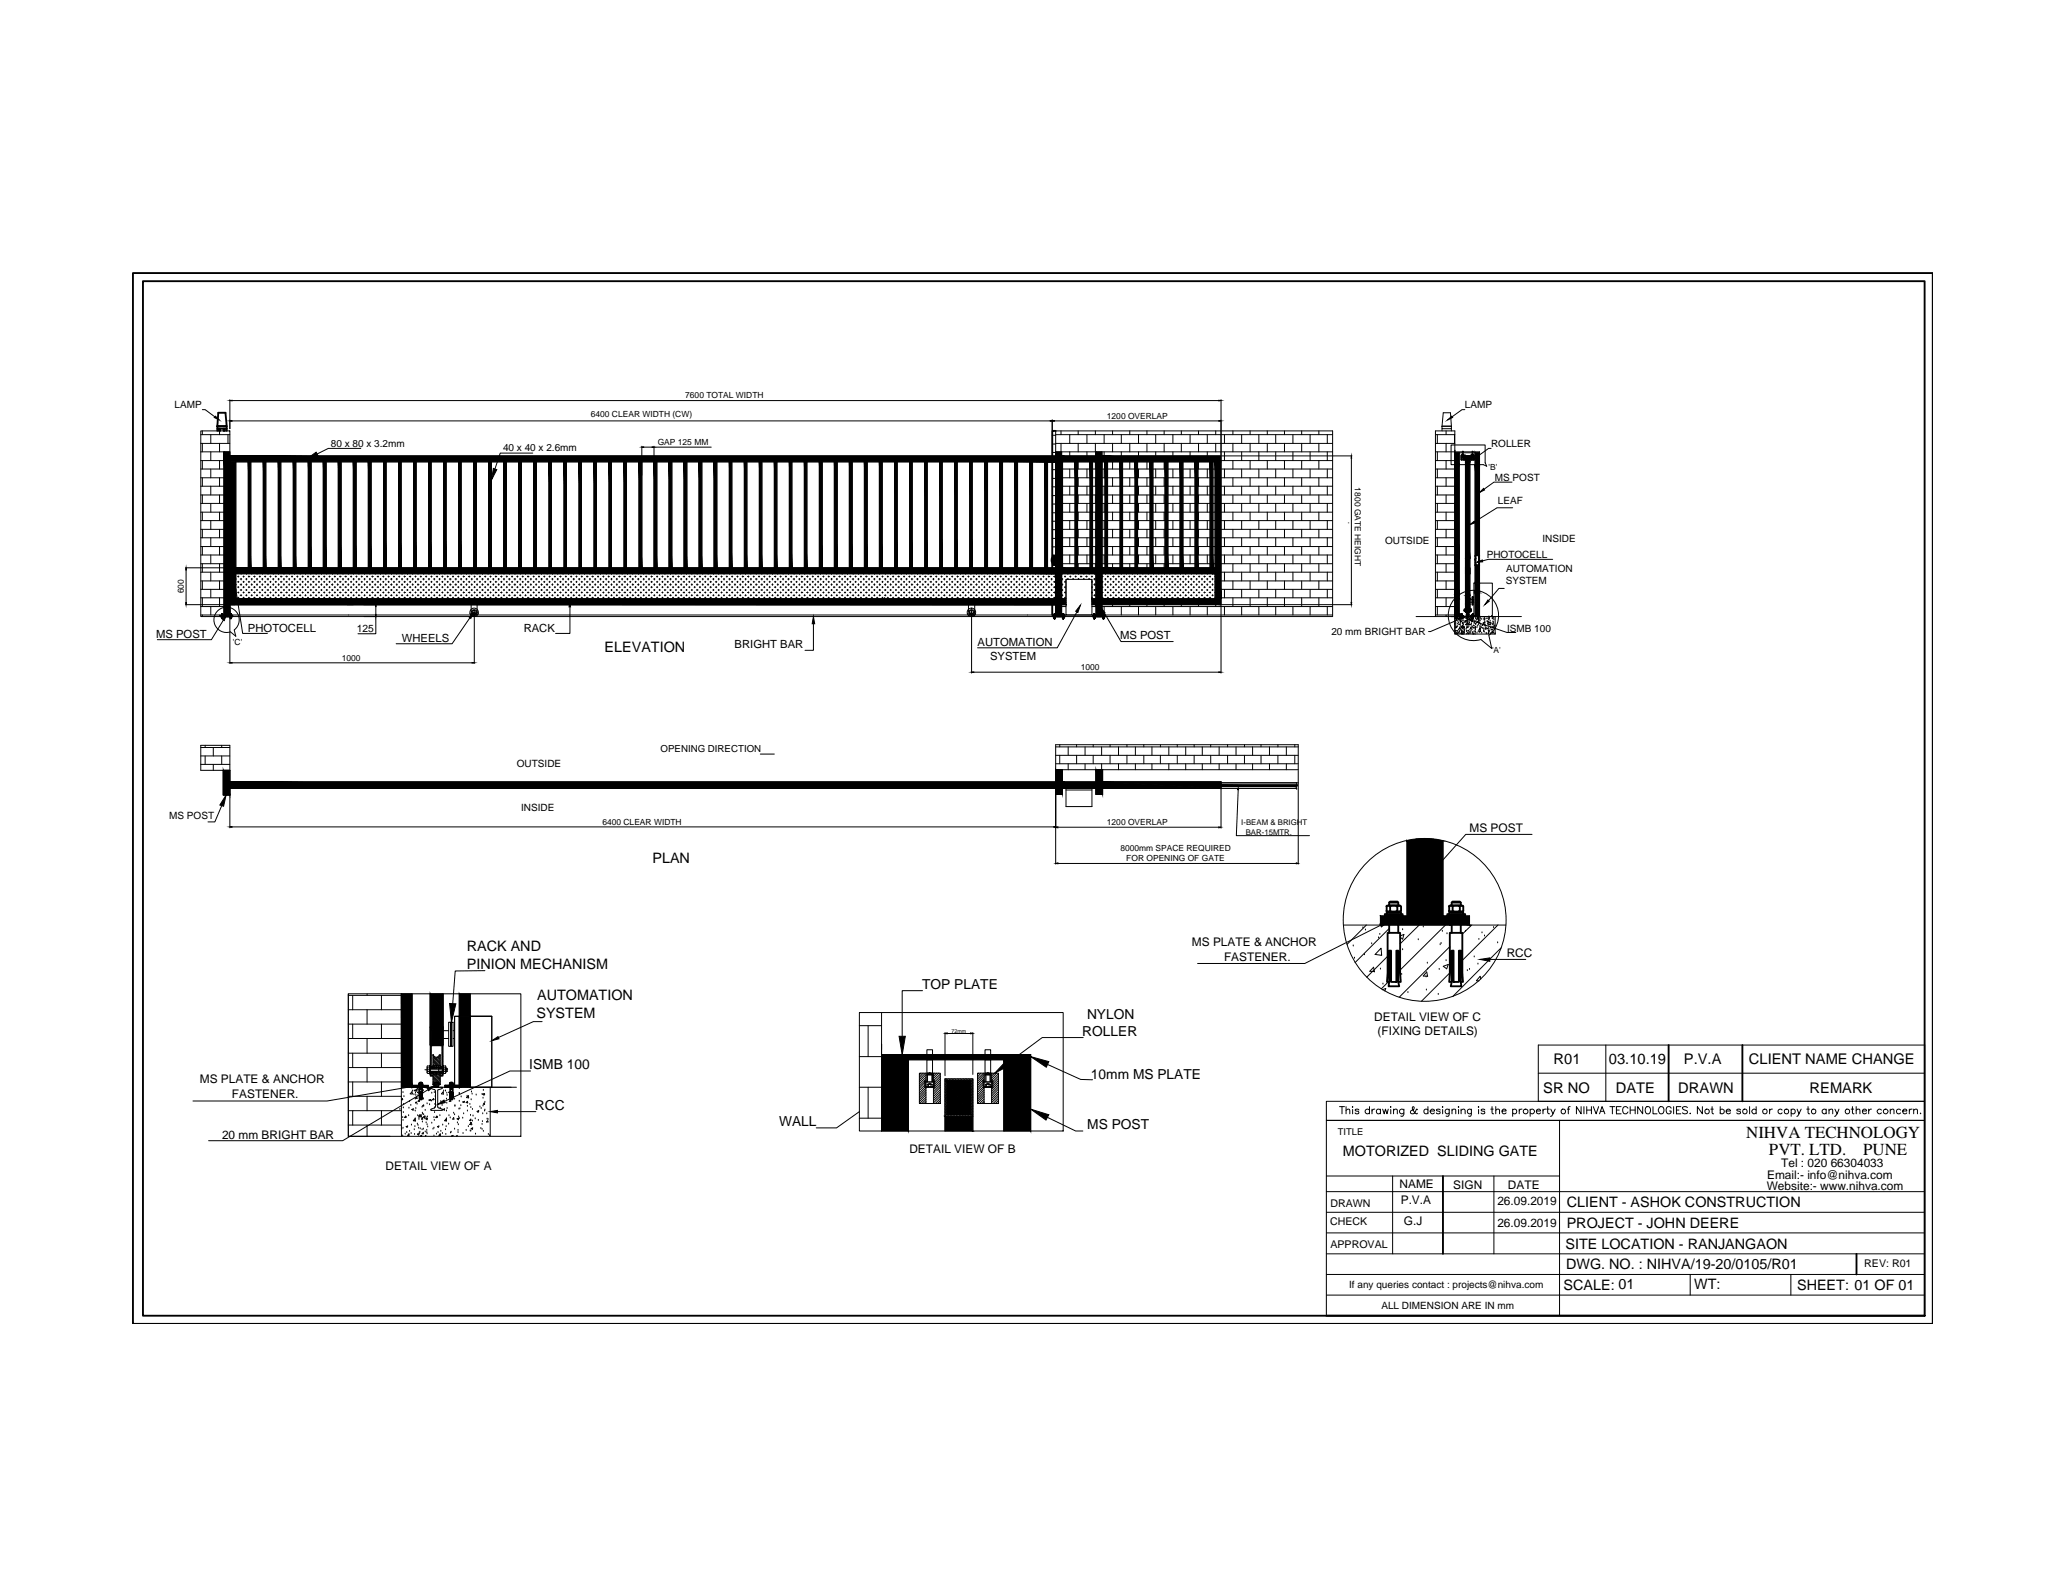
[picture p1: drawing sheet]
<svg xmlns="http://www.w3.org/2000/svg" width="279mm" height="216mm" viewBox="0 0 279 216" stroke-linecap="round" stroke-linejoin="round" font-family="sans-serif">
<defs><g id="words">
<g font-size="2.3">
<text x="236.5" y="154.1">NIHVA TECHNOLOGY</text>
<text x="239.6" y="156.5">PVT. LTD.</text>
<text x="252.3" y="156.5">PUNE</text>
</g>
<g font-size="2">
<text x="209" y="148">SR NO</text>
<text x="210.4" y="144.2">R01</text>
<text x="217.9" y="144.2">03.10.19</text>
<text x="218.8" y="148">DATE</text>
<text x="227.3" y="148">DRAWN</text>
<text x="228.1" y="144.2">P.V.A</text>
<text x="236.9" y="144.2">CLIENT NAME CHANGE</text>
<text x="245.1" y="148">REMARK</text>
</g>
<g font-size="1.9">
<text x="81.9" y="88.3">ELEVATION</text>
<text x="88.4" y="116.8">PLAN</text>
<text x="63.2" y="128.8">RACK AND</text>
<text x="63.2" y="131.2">PINION MECHANISM</text>
<text x="72.7" y="137.9">SYSTEM</text>
<text x="72.7" y="135.5">AUTOMATION</text>
<text x="124.9" y="134">TOP PLATE</text>
<text x="146.6" y="140.3">ROLLER</text>
<text x="147.2" y="138">NYLON</text>
<text x="71.7" y="144.8">ISMB 100</text>
<text x="147.8" y="146.2">10mm MS PLATE</text>
<text x="72.4" y="150.4">RCC</text>
<text x="105.5" y="152.6">WALL</text>
<text x="147.2" y="153">MS POST</text>
<text x="181.9" y="156.6">MOTORIZED SLIDING GATE</text>
<text x="212.2" y="163.5">CLIENT - ASHOK CONSTRUCTION</text>
<text x="212.2" y="166.3">PROJECT - JOHN DEERE</text>
<text x="212" y="169.1">SITE LOCATION - RANJANGAON</text>
<text x="212.1" y="171.9">DWG. NO. : NIHVA/19-20/0105/R01</text>
<text x="211.8" y="174.7">SCALE: 01</text>
<text x="229.5" y="174.7">WT:</text>
<text x="243.4" y="174.7">SHEET: 01 OF 01</text>
</g>
<g font-size="1.6">
<text x="199" y="112.6">MS POST</text>
<text x="161.4" y="128.1">MS PLATE &amp; ANCHOR</text>
<text x="165.8" y="130.1">FASTENER.</text>
<text x="204.1" y="129.6">RCC</text>
<text x="186.1" y="138.2">DETAIL VIEW OF C</text>
<text x="186.6" y="140.2">(FIXING DETAILS)</text>
<text x="27.1" y="146.7">MS PLATE &amp; ANCHOR</text>
<text x="31.4" y="148.7">FASTENER.</text>
<text x="30.1" y="154.2">20 mm BRIGHT BAR</text>
<text x="52.2" y="158.4">DETAIL VIEW OF A</text>
<text x="123.2" y="156.2">DETAIL VIEW OF B</text>
<text x="189.5" y="160.9">NAME</text>
<text x="196.8" y="161">SIGN</text>
<text x="204.2" y="161">DATE</text>
<text x="239.3" y="161.2">Website:- www.nihva.com</text>
<text x="239.3" y="159.7">Email:- info@nihva.com</text>
<text x="241.2" y="158.1">Tel : 020 66304033</text>
<text x="189.7" y="163.1">P.V.A</text>
<text x="190.1" y="165.9">G.J</text>
<text x="202.8" y="163.3">26.09.2019</text>
<text x="202.8" y="166.1">26.09.2019</text>
</g>
<g font-size="1.5">
<text x="21.1" y="86.4">MS POST</text>
<text x="33.6" y="85.6">PHOTOCELL</text>
<text x="54.4" y="86.9">WHEELS</text>
<text x="70.9" y="85.6">RACK</text>
<text x="99.5" y="87.8">BRIGHT BAR</text>
<text x="132.4" y="87.4">AUTOMATION</text>
<text x="134.1" y="89.4">SYSTEM</text>
<text x="151.7" y="86.5">MS POST</text>
</g>
<g font-size="1.4">
<text x="23.6" y="55.3">LAMP</text>
<text x="198.4" y="55.3">LAMP</text>
<text x="44.8" y="60.5">80 x 80 x 3.2mm</text>
<text x="68.1" y="61.1">40 x 40 x 2.6mm</text>
<text x="201.9" y="60.5">ROLLER</text>
<text x="202.5" y="65.1">MS POST</text>
<text x="202.9" y="68.3">LEAF</text>
<text x="187.6" y="73.6">OUTSIDE</text>
<text x="201.4" y="75.6">PHOTOCELL</text>
<text x="204" y="77.5">AUTOMATION</text>
<text x="208.9" y="73.5">INSIDE</text>
<text x="203.9" y="79.1">SYSTEM</text>
<text x="48.3" y="85.5">125</text>
<text x="180.3" y="86">20 mm BRIGHT BAR</text>
<text x="204.1" y="85.5">ISMB 100</text>
<text x="70" y="103.8">OUTSIDE</text>
<text x="22.9" y="111">MS POST</text>
<text x="70.6" y="109.8">INSIDE</text>
<text x="180.1" y="165.9">CHECK</text>
<text x="180.2" y="163.4">DRAWN</text>
<text x="180.2" y="169">APPROVAL</text>
<text x="252.5" y="171.6">REV: R01</text>
<text x="182.7" y="174.4">If any queries contact : projects@nihva.com</text>
<text x="187.1" y="177.2">ALL DIMENSION ARE IN mm</text>
</g>
<g font-size="1.3">
<text x="89.5" y="101.9">OPENING DIRECTION</text>
<text x="181.2" y="153.7">TITLE</text>
</g>
<g font-size="1.1">
<text x="92.8" y="54">7600 TOTAL WIDTH</text>
<text x="80" y="56.5">6400 CLEAR WIDTH (CW)</text>
<text x="149.9" y="56.7">1200 OVERLAP</text>
<text x="89.1" y="60.3">GAP 125 MM</text>
<text x="201.6" y="63.6">'B'</text>
<text x="182.7" y="70.9" transform="rotate(-90 182.7 70.9)">.</text>
<text x="183.5" y="66" transform="rotate(90 183.5 66)">1800 GATE HEIGHT</text>
<text x="24.9" y="80.4" transform="rotate(-90 24.9 80.4)">600</text>
<text x="31.6" y="87.3">'C'</text>
<text x="46.3" y="89.5">1000</text>
<text x="202.1" y="88.5">'A'</text>
<text x="146.4" y="90.7">1000</text>
<text x="81.6" y="111.7">6400 CLEAR WIDTH</text>
<text x="149.9" y="111.7">1200 OVERLAP</text>
<text x="168.1" y="111.7">I-BEAM &amp; BRIGHT</text>
<text x="168.7" y="113.1">BAR-15MTR.</text>
<text x="151.7" y="115.2">8000mm SPACE REQUIRED</text>
<text x="152.5" y="116.6">FOR OPENING OF GATE</text>
</g>
<text font-size=".7" x="128.9" y="139.9">72mm</text>
</g></defs>
<!-- layer: 0 -->
<g fill="#000" stroke="#000" stroke-width=".14">
<path d="M29.2 56.4l.5 .5-.7-.4zM31.1 54.3l.3-.1v.1zM31.1 57h.3v.1zM142.3 57h.2l-.2 .1zM142.5 57h.3v.1zM165.1 54.2l.3 .1h-.3zM165.1 57h.3l-.3 .1zM196.1 56.9l.5-.5 .1 .1zM25.2 76.9v.3zM31.4 76.4l.2 .6-.2 .1zM41.5 62.2l1.3-1 .3 .5zM66.8 63.4l.5 .2-.7 1.4z"/>
<path d="M86.9 60.6l.3-.1v.1zM88.3 60.5l.3 .1h-.3zM143 62.6v15.9zM143 78.5v2.6zM143.8 62.6v15.9zM143.8 78.5v2.6zM144.4 78.5v2.6zM147.9 78.5v2.6zM148.4 62.6v15.9zM148.4 78.5v2.6zM149.2 62.6v15.9zM149.2 78.5v2.6z"/>
<path d="M183 61.8l.1 .2h-.1zM199.8 80h.3zM199.8 80h.6zM199.1 71.1l.6-.5 .1 .2zM199.7 62.1l.5-.5 .1 .2zM200 76.1l.8-.3v.3zM200.4 66.7l.5-.5 .2 .2zM25.2 81.6v.3zM30.6 83.4l-.2 .7-.2-.2zM31.1 89.8l.3-.1v.1zM50.9 81.9v.3zM50.9 83.2v.3z"/>
<path d="M63.6 83.6l.5-.5-.3 .7zM63.9 89.7l.3 .1h-.3zM77.2 81.5l.1 .7h-.2zM110.2 83.5l.1 1h-.3zM131.6 91h.3v.1zM146.3 82l-.3 1-.3-.2zM149.2 82.5l.5 .5-.2 .1zM165.1 91h.3l-.3 .1zM183 81.6h.1l-.1 .3zM197 80.6h.6l-.3 .2zM197.3 80.8l.3-.2v.2zM198 83.6l.8-.2-.7 .4z"/>
<path d="M198.8 83.8l.7 .2-.1 .2zM199.8 80.3h.6v3.1zM200.4 83.4v.1zM199.2 83.4h1.2zM201.5 81.3l.2 .1-.6 .5zM30.6 107.7l-.3 1.5-.5-.2zM31.1 112h.3zM142.7 112h.3h-.3zM143 112h.3v.1zM143 117l.3-.1v.1zM149.3 105.9h16.1zM149.3 105.9h16.1v.9z"/>
<path d="M165.1 112h.3l-.3 .1zM165.4 106.3h10.3l-.1 .2zM167.7 106.7v.3h-.1zM175.6 116.9l.2 .1h-.2zM165.4 106.3h10.3zM191.8 113.7l1.2-.1 1 .1zM194.8 116.8l.3 .3-1 .9zM60.9 135.9l.8 .1-.6 2.5zM128 140l.3-.1v.1zM131.5 139.9l.3 .1h-.3zM186.9 125.2l1.2-.5-1 .8zM200.4 129.9l1.4-.2v.5z"/>
<path d="M55.7 147h1l-.9 .3zM55.8 147h2.2v.3zM57.9 147.4l.9-.3-.7 .6zM59.3 149.6l.8-.6 .2 .3zM66.4 150.6l1-.2v.3zM66.6 141l.9-.6 .1 .3zM121.8 140.4h.8l-.4 2.5zM126.3 142.9h7.2zM136.5 143.5l.5 .7-2.3 1.2zM139.6 150.2l2.4 .8-.3 .7zM139.6 143.1l2.4 .7-.3 .8z"/>
<path d="M31.1 61.8v.8h111.9zM31.1 61.8h111.9v.8z"/>
<path d="M31.9 76.9v.8h111.1zM31.9 76.9h111.1v.8z"/>
<path d="M33.6 62.6v14.3h.4zM33.6 62.6h.4v14.3z"/>
<path d="M35.7 62.6v14.3h.3zM35.7 62.6h.3v14.3z"/>
<path d="M37.7 62.6v14.3h.3zM37.7 62.6h.3v14.3z"/>
<path d="M39.7 62.6v14.3h.4zM39.7 62.6h.4v14.3z"/>
<path d="M41.8 62.6v14.3h.3zM41.8 62.6h.3v14.3z"/>
<path d="M43.8 62.6v14.3h.4zM43.8 62.6h.4v14.3z"/>
<path d="M45.8 62.6v14.3h.4zM45.8 62.6h.4v14.3z"/>
<path d="M47.9 62.6v14.3h.3zM47.9 62.6h.3v14.3z"/>
<path d="M49.9 62.6v14.3h.4zM49.9 62.6h.4v14.3z"/>
<path d="M52 62.6v14.3h.3zM52 62.6h.3v14.3z"/>
<path d="M54 62.6v14.3h.3zM54 62.6h.3v14.3z"/>
<path d="M56 62.6v14.3h.4zM56 62.6h.4v14.3z"/>
<path d="M58.1 62.6v14.3h.3zM58.1 62.6h.3v14.3z"/>
<path d="M60.1 62.6v14.3h.3zM60.1 62.6h.3v14.3z"/>
<path d="M62.1 62.6v14.3h.4zM62.1 62.6h.4v14.3z"/>
<path d="M64.1 62.6v14.3h.4zM64.1 62.6h.4v14.3z"/>
<path d="M66.2 62.6v14.3h.4zM66.2 62.6h.4v14.3z"/>
<path d="M68.2 62.6v14.3h.4zM68.2 62.6h.4v14.3z"/>
<path d="M70.2 62.6v14.3h.4zM70.2 62.6h.4v14.3z"/>
<path d="M72.3 62.6v14.3h.4zM72.3 62.6h.4v14.3z"/>
<path d="M74.4 62.6v14.3h.3zM74.4 62.6h.3v14.3z"/>
<path d="M76.4 62.6v14.3h.3zM76.4 62.6h.3v14.3z"/>
<path d="M78.4 62.6v14.3h.4zM78.4 62.6h.4v14.3z"/>
<path d="M80.4 62.6v14.3h.4zM80.4 62.6h.4v14.3z"/>
<path d="M82.5 62.6v14.3h.3zM82.5 62.6h.3v14.3z"/>
<path d="M84.5 62.6v14.3h.4zM84.5 62.6h.4v14.3z"/>
<path d="M86.5 62.6v14.3h.4zM86.5 62.6h.4v14.3z"/>
<path d="M88.6 62.6v14.3h.4zM88.6 62.6h.4v14.3z"/>
<path d="M90.6 62.6v14.3h.4zM90.6 62.6h.4v14.3z"/>
<path d="M92.6 62.6v14.3h.4zM92.6 62.6h.4v14.3z"/>
<path d="M94.7 62.6v14.3h.4zM94.7 62.6h.4v14.3z"/>
<path d="M96.7 62.6v14.3h.4zM96.7 62.6h.4v14.3z"/>
<path d="M98.8 62.6v14.3h.3zM98.8 62.6h.3v14.3z"/>
<path d="M100.8 62.6v14.3h.3zM100.8 62.6h.3v14.3z"/>
<path d="M102.8 62.6v14.3h.4zM102.8 62.6h.4v14.3z"/>
<path d="M104.9 62.6v14.3h.3zM104.9 62.6h.3v14.3z"/>
<path d="M106.9 62.6v14.3h.3zM106.9 62.6h.3v14.3z"/>
<path d="M108.9 62.6v14.3h.4zM108.9 62.6h.4v14.3z"/>
<path d="M111 62.6v14.3h.4zM111 62.6h.4v14.3z"/>
<path d="M113 62.6v14.3h.4zM113 62.6h.4v14.3z"/>
<path d="M115 62.6v14.3h.4zM115 62.6h.4v14.3z"/>
<path d="M117.1 62.6v14.3h.3zM117.1 62.6h.3v14.3z"/>
<path d="M119.1 62.6v14.3h.4zM119.1 62.6h.4v14.3z"/>
<path d="M121.2 62.6v14.3h.3zM121.2 62.6h.3v14.3z"/>
<path d="M123.2 62.6v14.3h.3zM123.2 62.6h.3v14.3z"/>
<path d="M125.2 62.6v14.3h.4zM125.2 62.6h.4v14.3z"/>
<path d="M127.3 62.6v14.3h.3zM127.3 62.6h.3v14.3z"/>
<path d="M129.3 62.6v14.3h.3zM129.3 62.6h.3v14.3z"/>
<path d="M131.3 62.6v14.3h.4zM131.3 62.6h.4v14.3z"/>
<path d="M133.4 62.6v14.3h.3zM133.4 62.6h.3v14.3z"/>
<path d="M135.4 62.6v14.3h.4zM135.4 62.6h.4v14.3z"/>
<path d="M137.4 62.6v14.3h.4zM137.4 62.6h.4v14.3z"/>
<path d="M139.5 62.6v14.3h.3zM139.5 62.6h.3v14.3z"/>
<path d="M141.5 62.6v14.3h.4zM141.5 62.6h.4v14.3z"/>
<path d="M143.8 61.8v.8h4.6zM143.8 61.8h4.6v.8z"/>
<path d="M143.8 76.9v.8h4.6zM143.8 76.9h4.6v.8z"/>
<path d="M143.8 62.6v14.3h.1zM143.8 62.6h.1v14.3z"/>
<path d="M145.6 62.6v14.3h.3zM145.6 62.6h.3v14.3z"/>
<path d="M147.6 62.6v14.3h.4zM147.6 62.6h.4v14.3z"/>
<path d="M149.2 61.8v.8h16.2zM149.2 61.8h16.2v.8z"/>
<path d="M149.2 76.9v.8h15.4zM149.2 76.9h15.4v.8z"/>
<path d="M149.7 62.6v14.3h.3zM149.7 62.6h.3v14.3z"/>
<path d="M151.7 62.6v14.3h.3zM151.7 62.6h.3v14.3z"/>
<path d="M153.7 62.6v14.3h.4zM153.7 62.6h.4v14.3z"/>
<path d="M155.8 62.6v14.3h.3zM155.8 62.6h.3v14.3z"/>
<path d="M157.8 62.6v14.3h.4zM157.8 62.6h.4v14.3z"/>
<path d="M159.8 62.6v14.3h.4zM159.8 62.6h.4v14.3z"/>
<path d="M161.9 62.6v14.3h.3zM161.9 62.6h.3v14.3z"/>
<path d="M163.9 62.6v14.3h.4zM163.9 62.6h.4v14.3z"/>
<path d="M197 61.3v1.6h.6zM197 61.3h.6v1.6z"/>
<path d="M197 62.9v12.8h.6zM197 62.9h.6v12.8z"/>
<path d="M198.5 62.6v13.1h.6zM198.5 62.6h.6v13.1z"/>
<path d="M198.5 61.8v.8h.5zM198.5 61.8h.5v.8z"/>
<path d="M199.8 61.3v1.6h.6zM199.8 61.3h.6v1.6z"/>
<path d="M199.8 62.9v12.4h.6zM199.8 62.9h.6v12.4z"/>
<path d="M199.8 75.3v.4h.1zM199.8 75.3h.1v.4z"/>
<path d="M199.8 75.7v.8h.1zM199.8 75.7h.1v.8z"/>
<path d="M199.8 76.5v2.5h.6zM199.8 76.5h.6v2.5z"/>
<path d="M199.8 79v1h.6zM199.8 79h.6v1z"/>
<path d="M199.8 80h.6zM200.1 80l.3 .1z"/>
<path d="M200.3 75.3v.4h.1zM200.3 75.3h.1v.4z"/>
<path d="M200.3 75.7v.8h.1zM200.3 75.7h.1v.8z"/>
<path d="M29.9 83.4v.1h1.6zM29.9 83.4h1.6v.1z"/>
<path d="M30.3 61.2v22.2h.8zM30.3 61.2h.8v22.2z"/>
<path d="M31.1 62.6v18.5h.8zM31.1 62.6h.8v18.5z"/>
<path d="M31.1 81.1v.8h111.9zM31.1 81.1h111.9v.8z"/>
<path d="M31.1 81.9h111.9zM31.1 81.9h111.9z"/>
<path d="M31.1 81.9h111.9zM31.1 81.9h111.9z"/>
<path d="M142.6 83.4v.1h1.6zM142.6 83.4h1.6v.1z"/>
<path d="M143 61.2v22.2h.8zM143 61.2h.8v22.2z"/>
<path d="M143.8 81.1v.8h.6zM143.8 81.1h.6v.8z"/>
<path d="M147.9 81.1v.8h.5zM147.9 81.1h.5v.8z"/>
<path d="M148 83.4v.1h1.7zM148 83.4h1.7v.1z"/>
<path d="M148.4 61.2v22.2h.8zM148.4 61.2h.8v22.2z"/>
<path d="M149.2 81.1v.8h16.2zM149.2 81.1h16.2v.8z"/>
<path d="M164.6 62.6v18.5h.8zM164.6 62.6h.8v18.5z"/>
<path d="M197 81.1h.6l-.3-.3zM197.3 80.8h.3v.3z"/>
<path d="M197 81.1v2.3h.6zM197 81.1h.6v2.3z"/>
<path d="M197 83.4v.1h1.2zM197 83.4h1.2v.1z"/>
<path d="M197 75.7v4.9h.6zM197 75.7h.6v4.9z"/>
<path d="M197 80.6v.2h.3zM197 80.8h.3l-.3 .3z"/>
<path d="M198.5 75.7v5h.6zM198.5 75.7h.6v5z"/>
<path d="M198.5 80.7v.3h.6zM198.5 80.7h.6v.3z"/>
<path d="M198.5 81.1v.7h.5zM198.5 81.1h.5v.7z"/>
<path d="M199.2 83.4h1.2zM199.2 83.4h1.2z"/>
<path d="M199.2 83.4v.1h1.2zM199.2 83.5h1.2zM200.4 83.4v.1zM200.4 83.4v.1zM199.2 83.4h1.2v.1z"/>
<path d="M199.8 80l.6 .1zM199.8 80l.6 .1z"/>
<path d="M199.8 80.1v.2h.6zM199.8 80.1h.6v.2z"/>
<path d="M199.8 83.5h.6zM199.8 83.5h.6zM199.8 83.5h.6z"/>
<path d="M199.8 83.4h.6zM199.8 80.3l.6 3.1h-.6z"/>
<path d="M30.2 104.3v3.4h.9zM30.2 104.3h.9v3.4z"/>
<path d="M31.1 105.9v.9h111.9zM31.1 105.9h111.9v.9z"/>
<path d="M143 104.3v3.3h.9zM143 104.3h.9v3.3z"/>
<path d="M143.9 105.9v.9h4.5zM143.9 105.9h4.5v.9z"/>
<path d="M148.4 104.3v3.3h.9zM148.4 104.3h.9v3.3z"/>
<path d="M149.3 106.8h16.1zM149.3 105.9l16.1 .9h-16.1z"/>
<path d="M165.4 106.5h10.2zM165.4 106.3l10.2 .2h-10.2z"/>
<path d="M190.6 113.9h4.7l-3.6-.2zM191.7 113.7h2.5l1.1 .2z"/>
<path d="M190.6 113.9h4.8zM190.6 113.9h4.8z"/>
<path d="M191.7 113.7h2.5zM191.8 113.7h2.4z"/>
<path d="M58.3 134.6v4.6h1.7zM58.3 134.6h1.7v4.6z"/>
<path d="M62.2 134.6v3.1h1.5zM62.2 134.6h1.5v3.1z"/>
<path d="M187 124.1v1.2h1.1zM187 124.1h1.1v1.2z"/>
<path d="M188.1 124.1v1.2h1.3zM188.1 124.1h1.3v1.2z"/>
<path d="M189.4 124.1v1.2h7.2zM189.4 124.1h7.2v1.2z"/>
<path d="M190.6 113.9v10.2h4.8zM190.6 113.9h4.8v10.2z"/>
<path d="M196.6 124.1v1.2h1.2zM196.6 124.1h1.2v1.2z"/>
<path d="M197.8 124.1v1.2h1.2zM197.8 124.1h1.2v1.2z"/>
<path d="M54.4 134.6v12.7h1.4zM54.4 134.6h1.4v12.7z"/>
<path d="M55.8 147.3h2.2zM55.8 147l2.2 .3h-2.2z"/>
<path d="M58.4 139.3v2.1h1.5zM58.4 139.3h1.5v2.1z"/>
<path d="M60.3 147h2.2zM60.3 147h2.2z"/>
<path d="M60.3 147v.3h1.9zM60.3 147h1.9v.3z"/>
<path d="M60.3 147.3h1.3zM60.3 147.3h1.3zM60.3 147.3h1.4z"/>
<path d="M60.3 147.3h1.4zM60.3 147.3h1.9z"/>
<path d="M62.2 137.7v9.6h1.5zM62.2 137.7h1.5v9.6z"/>
<path d="M62.2 147.3h.3zM62.2 147.3h.3zM62.2 147.3h.3z"/>
<path d="M62.2 147.3h.3zM62.2 147.3h.3zM62.2 147.3h.3z"/>
<path d="M119.4 143.5v9.7h3.6zM119.4 143.5h3.6v9.7z"/>
<path d="M119.4 142.9h6.2zM119.4 142.9h6.2z"/>
<path d="M119.4 142.9v.6h20.2zM119.4 142.9h20.2v.6z"/>
<path d="M128 151.2v2h3.8zM128 151.2h3.8v2z"/>
<path d="M128.2 146.4v4.5h3.3zM128.2 146.4h3.3v4.5z"/>
<path d="M134.2 142.9h5.4zM134.2 142.9h5.4z"/>
<path d="M135.9 143.5v9.7h3.7zM135.9 143.5h3.7v9.7z"/>
</g>
<g fill="none" stroke="#000" stroke-width=".14">
<path d="M27.2 58.4h3.9v25.1h-3.9zM27.2 58.9h3.9M27.4 55.5h.4l1.3 1M27.4 58.4v.5M28.5 58.9v1.2M29.7 58.4v.5M30.9 58.9v1.2M31.1 54.1v4M31.4 54.3h133.7M31.4 57h110.9M142.5 59h.5M142.5 56.9v1.4"/>
<path d="M142.8 57h22.3M143 58.9h37.5M143.7 58.4v.5M144.9 58.9v1.2M146 58.4v.5M147.2 58.9v1.2M148.4 58.4v.5M149.5 58.9v1.2M150.7 58.4v.5M151.9 58.9v1.2M153 58.4v.5M154.2 58.9v1.2"/>
<path d="M155.3 58.4v.5M156.5 58.9v1.2M157.7 58.4v.5M158.8 58.9v1.2M160 58.4v.5M161.2 58.9v1.2M162.3 58.4v.5M163.5 58.9v1.2M164.6 58.4v.5M165.4 54.1v7.6M165.8 58.9v1.2M167 58.4v.5"/>
<path d="M168.2 58.9v1.2M169.3 58.4v.5M170.5 58.9v1.2M171.6 58.4v.5M172.8 58.9v1.2M174 58.4v.5M175.1 58.9v1.2M176.3 58.4v.5M177.4 58.9v1.2M178.6 58.4v.5M179.8 58.9v1.2M194.4 58.9h2.6"/>
<path d="M194.7 58.9v1.2M195.3 57.7h1.3v.4h-1.3zM195.3 58.1v.3M195.5 55.9h.9l.2 1.8h-1.3zM195.8 58.4v.5M196.6 58.1v.3M197 58.9v1.2M198.4 55.5h-.4l-1.3 1M25.1 76.9h6.7M25.2 77.2v4.4M27.2 60.1h3.9M27.2 61.2h3.1"/>
<path d="M27.2 62.4h3.1M27.2 63.5h3.1M27.2 64.7h3.1M27.2 65.9h3.1M27.2 67h3.1M27.2 68.2h3.1M27.2 69.4h3.1M27.2 70.5h3.1M27.2 71.7h3.1M27.2 72.8h3.1M27.2 74h3.1M27.2 75.2h3.1"/>
<path d="M27.2 76.4h3.1M27.2 77.5h3.1M27.2 78.7h3.1M27.2 79.8h3.1M27.4 60.1v1.1M27.4 62.4v1.1M27.4 64.7v1.2M27.4 67v1.2M27.4 69.4v1.1M27.4 71.7v1.1M27.4 74v1.2M27.4 76.4v1.1"/>
<path d="M27.4 78.7v1.1M28.5 61.2v1.2M28.5 63.5v1.2M28.5 65.9v1.1M28.5 68.2v1.2M28.5 70.5v1.2M28.5 72.8v1.2M28.5 75.2v1.2M28.5 77.5v1.2M28.5 79.8v1.2M29.7 60.1v1.1M29.7 62.4v1.1"/>
<path d="M29.7 64.7v1.2M29.7 67v1.2M29.7 69.4v1.1M29.7 71.7v1.1M29.7 74v1.2M29.7 76.4v1.1M29.7 78.7v1.1M31.5 77.1l1.4 8.7h3.3M31.9 78.4h.1M31.9 79.2h.1M31.9 79.9h.1M31.9 77.7h111.1"/>
<path d="M31.9 76.9h111.1M32.2 78.1h.2M32.2 78.8h.2M32.2 79.5h.2M32.3 78v.2M32.3 78.7v.2M32.3 79.4v.2M32.5 78.4h.2M32.5 79.2h.2M32.5 79.9h.2M32.7 77.7v.1M32.7 78.3v.3"/>
<path d="M32.7 79.1v.2M32.7 79.8v.2M32.9 78.1h.2M32.9 78.8h.2M32.9 79.5h.2M33 78v.2M33 78.7v.2M33 79.4v.2M33.3 78.4h.2M33.3 79.2h.2M33.3 79.9h.2M33.4 77.7v.1"/>
<path d="M33.4 78.3v.3M33.4 79.1v.2M33.4 79.8v.2M33.6 78.1h.2M33.6 78.8h.2M33.6 79.5h.2M33.6 62.6v14.3M33.7 78v.2M33.7 78.7v.2M33.7 79.4v.2M34 62.6v14.3M34 78.4h.2"/>
<path d="M34 79.2h.2M34 79.9h.2M34.1 77.7v.1M34.1 78.3v.3M34.1 79.1v.2M34.1 79.8v.2M34.3 78.1h.3M34.3 78.8h.3M34.3 79.5h.3M34.5 78v.2M34.5 78.7v.2M34.5 79.4v.2"/>
<path d="M34.7 78.4h.2M34.7 79.2h.2M34.7 79.9h.2M34.8 77.7v.1M34.8 78.3v.3M34.8 79.1v.2M34.8 79.8v.2M35.1 78.1h.2M35.1 78.8h.2M35.1 79.5h.2M35.2 78v.2M35.2 78.7v.2"/>
<path d="M35.2 79.4v.2M35.4 78.4h.2M35.4 79.2h.2M35.4 79.9h.2M35.5 77.7v.1M35.5 78.3v.3M35.5 79.1v.2M35.5 79.8v.2M35.7 62.6v14.3M35.8 78.1h.2M35.8 78.8h.2M35.8 79.5h.2"/>
<path d="M35.9 78v.2M35.9 78.7v.2M35.9 79.4v.2M36 62.6v14.3M36.2 78.4h.2M36.2 79.2h.2M36.2 79.9h.2M36.3 77.7v.1M36.3 78.3v.3M36.3 79.1v.2M36.3 79.8v.2M36.5 78.1h.2"/>
<path d="M36.5 78.8h.2M36.5 79.5h.2M36.6 78v.2M36.6 78.7v.2M36.6 79.4v.2M36.9 78.4h.2M36.9 79.2h.2M36.9 79.9h.2M37 77.7v.1M37 78.3v.3M37 79.1v.2M37 79.8v.2"/>
<path d="M37.3 78.1h.1M37.3 78.8h.1M37.3 79.5h.1M37.4 78v.2M37.4 78.7v.2M37.4 79.4v.2M37.6 78.4h.2M37.6 79.2h.2M37.6 79.9h.2M37.7 62.6v14.3M37.7 77.7v.1M37.7 78.3v.3"/>
<path d="M37.7 79.1v.2M37.7 79.8v.2M38 78.1h.2M38 78.8h.2M38 79.5h.2M38 62.6v14.3M38.1 78v.2M38.1 78.7v.2M38.1 79.4v.2M38.4 78.4h.1M38.4 79.2h.1M38.4 79.9h.1"/>
<path d="M38.5 77.7v.1M38.5 78.3v.3M38.5 79.1v.2M38.5 79.8v.2M38.7 78.1h.2M38.7 78.8h.2M38.7 79.5h.2M38.8 78v.2M38.8 78.7v.2M38.8 79.4v.2M39.1 78.4h.2M39.1 79.2h.2"/>
<path d="M39.1 79.9h.2M39.2 77.7v.1M39.2 78.3v.3M39.2 79.1v.2M39.2 79.8v.2M39.5 78.1h.1M39.5 78.8h.1M39.5 79.5h.1M39.6 78v.2M39.6 78.7v.2M39.6 79.4v.2M39.7 62.6v14.3"/>
<path d="M39.8 78.4h.2M39.8 79.2h.2M39.8 79.9h.2M39.9 77.7v.1M39.9 78.3v.3M39.9 79.1v.2M39.9 79.8v.2M40.1 62.6v14.3M40.2 78.1h.2M40.2 78.8h.2M40.2 79.5h.2M40.3 78v.2"/>
<path d="M40.3 78.7v.2M40.3 79.4v.2M40.5 78.4h.2M40.5 79.2h.2M40.5 79.9h.2M40.7 77.7v.1M40.7 78.3v.3M40.7 79.1v.2M40.7 79.8v.2M40.9 78.1h.2M40.9 78.8h.2M40.9 79.5h.2"/>
<path d="M41 78v.2M41 78.7v.2M41 79.4v.2M41.3 78.4h.2M41.3 79.2h.2M41.3 79.9h.2M41.4 77.7v.1M41.4 78.3v.3M41.4 79.1v.2M41.4 79.8v.2M41.6 78.1h.2M41.6 78.8h.2"/>
<path d="M41.6 79.5h.2M41.7 78v.2M41.7 78.7v.2M41.7 79.4v.2M41.8 62.6v14.3M42 78.4h.2M42 79.2h.2M42 79.9h.2M42.1 77.7v.1M42.1 78.3v.3M42.1 79.1v.2M42.1 79.8v.2"/>
<path d="M42.1 62.6v14.3M42.3 78.1h.3M42.3 78.8h.3M42.3 79.5h.3M42.4 78v.2M42.4 78.7v.2M42.4 79.4v.2M42.7 78.4h.2M42.7 79.2h.2M42.7 79.9h.2M42.8 77.7v.1M42.8 78.3v.3"/>
<path d="M42.8 79.1v.2M42.8 79.8v.2M43.1 78.1h.2M43.1 78.8h.2M43.1 79.5h.2M43.2 78v.2M43.2 78.7v.2M43.2 79.4v.2M43.4 78.4h.2M43.4 79.2h.2M43.4 79.9h.2M43.5 77.7v.1"/>
<path d="M43.5 78.3v.3M43.5 79.1v.2M43.5 79.8v.2M43.8 62.6v14.3M43.8 78.1h.2M43.8 78.8h.2M43.8 79.5h.2M43.9 78v.2M43.9 78.7v.2M43.9 79.4v.2M44.2 78.4h.2M44.2 79.2h.2"/>
<path d="M44.2 79.9h.2M44.2 62.6v14.3M44.3 77.7v.1M44.3 78.3v.3M44.3 79.1v.2M44.3 79.8v.2M44.5 78.1h.2M44.5 78.8h.2M44.5 79.5h.2M44.6 78v.2M44.6 78.7v.2M44.6 79.4v.2"/>
<path d="M44.9 78.4h.2M44.9 79.2h.2M44.9 79.9h.2M45 77.7v.1M45 78.3v.3M45 79.1v.2M45 79.8v.2M45.3 78.1h.1M45.3 78.8h.1M45.3 79.5h.1M45.4 78v.2M45.4 78.7v.2"/>
<path d="M45.4 79.4v.2M45.6 78.4h.2M45.6 79.2h.2M45.6 79.9h.2M45.7 77.7v.1M45.7 78.3v.3M45.7 79.1v.2M45.7 79.8v.2M45.8 62.6v14.3M46 78.1h.2M46 78.8h.2M46 79.5h.2"/>
<path d="M46.1 78v.2M46.1 78.7v.2M46.1 79.4v.2M46.2 62.6v14.3M46.4 78.4h.1M46.4 79.2h.1M46.4 79.9h.1M46.5 77.7v.1M46.5 78.3v.3M46.5 79.1v.2M46.5 79.8v.2M46.7 78.1h.2"/>
<path d="M46.7 78.8h.2M46.7 79.5h.2M46.8 78v.2M46.8 78.7v.2M46.8 79.4v.2M47.1 78.4h.2M47.1 79.2h.2M47.1 79.9h.2M47.2 77.7v.1M47.2 78.3v.3M47.2 79.1v.2M47.2 79.8v.2"/>
<path d="M47.5 78.1h.1M47.5 78.8h.1M47.5 79.5h.1M47.6 78v.2M47.6 78.7v.2M47.6 79.4v.2M47.8 78.4h.2M47.8 79.2h.2M47.8 79.9h.2M47.9 62.6v14.3M47.9 77.7v.1M47.9 78.3v.3"/>
<path d="M47.9 79.1v.2M47.9 79.8v.2M48.2 78.1h.2M48.2 78.8h.2M48.2 79.5h.2M48.2 62.6v14.3M48.3 78v.2M48.3 78.7v.2M48.3 79.4v.2M48.5 78.4h.2M48.5 79.2h.2M48.5 79.9h.2"/>
<path d="M48.6 77.7v.1M48.6 78.3v.3M48.6 79.1v.2M48.6 79.8v.2M48.9 60.7h-4.4l-1.6 .8M48.9 78.1h.2M48.9 78.8h.2M48.9 79.5h.2M49 78v.2M49 78.7v.2M49 79.4v.2M49.3 78.4h.2"/>
<path d="M49.3 79.2h.2M49.3 79.9h.2M49.4 77.7v.1M49.4 78.3v.3M49.4 79.1v.2M49.4 79.8v.2M49.6 78.1h.2M49.6 78.8h.2M49.6 79.5h.2M49.7 78v.2M49.7 78.7v.2M49.7 79.4v.2"/>
<path d="M49.9 62.6v14.3M50 78.4h.2M50 79.2h.2M50 79.9h.2M50.1 77.7v.1M50.1 78.3v.3M50.1 79.1v.2M50.1 79.8v.2M50.3 62.6v14.3M50.3 78.1h.3M50.3 78.8h.3M50.3 79.5h.3"/>
<path d="M50.4 78v.2M50.4 78.7v.2M50.4 79.4v.2M50.7 78.4h.2M50.7 79.2h.2M50.7 79.9h.2M50.8 77.7v.1M50.8 78.3v.3M50.8 79.1v.2M50.8 79.8v.2M51.1 78.1h.2M51.1 78.8h.2"/>
<path d="M51.1 79.5h.2M51.2 78v.2M51.2 78.7v.2M51.2 79.4v.2M51.4 78.4h.2M51.4 79.2h.2M51.4 79.9h.2M51.5 77.7v.1M51.5 78.3v.3M51.5 79.1v.2M51.5 79.8v.2M51.8 78.1h.2"/>
<path d="M51.8 78.8h.2M51.8 79.5h.2M51.9 78v.2M51.9 78.7v.2M51.9 79.4v.2M52 62.6v14.3M52.2 78.4h.2M52.2 79.2h.2M52.2 79.9h.2M52.3 77.7v.1M52.3 78.3v.3M52.3 79.1v.2"/>
<path d="M52.3 79.8v.2M52.3 62.6v14.3M52.5 78.1h.2M52.5 78.8h.2M52.5 79.5h.2M52.6 78v.2M52.6 78.7v.2M52.6 79.4v.2M52.9 78.4h.2M52.9 79.2h.2M52.9 79.9h.2M53 77.7v.1"/>
<path d="M53 78.3v.3M53 79.1v.2M53 79.8v.2M53.3 78.1h.1M53.3 78.8h.1M53.3 79.5h.1M53.4 78v.2M53.4 78.7v.2M53.4 79.4v.2M53.7 78.4h.1M53.7 79.2h.1M53.7 79.9h.1"/>
<path d="M53.7 77.7v.1M53.7 78.3v.3M53.7 79.1v.2M53.7 79.8v.2M54 78.1h.2M54 78.8h.2M54 79.5h.2M54 62.6v14.3M54.1 78v.2M54.1 78.7v.2M54.1 79.4v.2M54.3 62.6v14.3"/>
<path d="M54.4 78.4h.1M54.4 79.2h.1M54.4 79.9h.1M54.5 77.7v.1M54.5 78.3v.3M54.5 79.1v.2M54.5 79.8v.2M54.7 78.1h.2M54.7 78.8h.2M54.7 79.5h.2M54.8 78v.2M54.8 78.7v.2"/>
<path d="M54.8 79.4v.2M55.1 78.4h.2M55.1 79.2h.2M55.1 79.9h.2M55.2 77.7v.1M55.2 78.3v.3M55.2 79.1v.2M55.2 79.8v.2M55.4 78.1h.2M55.4 78.8h.2M55.4 79.5h.2M55.6 78v.2"/>
<path d="M55.6 78.7v.2M55.6 79.4v.2M55.8 78.4h.2M55.8 79.2h.2M55.8 79.9h.2M55.9 77.7v.1M55.9 78.3v.3M55.9 79.1v.2M55.9 79.8v.2M56 62.6v14.3M56.2 78.1h.2M56.2 78.8h.2"/>
<path d="M56.2 79.5h.2M56.3 78v.2M56.3 78.7v.2M56.3 79.4v.2M56.4 62.6v14.3M56.5 78.4h.2M56.5 79.2h.2M56.5 79.9h.2M56.6 77.7v.1M56.6 78.3v.3M56.6 79.1v.2M56.6 79.8v.2"/>
<path d="M56.9 78.1h.2M56.9 78.8h.2M56.9 79.5h.2M57 78v.2M57 78.7v.2M57 79.4v.2M57.2 78.4h.3M57.2 79.2h.3M57.2 79.9h.3M57.4 77.7v.1M57.4 78.3v.3M57.4 79.1v.2"/>
<path d="M57.4 79.8v.2M57.6 78.1h.2M57.6 78.8h.2M57.6 79.5h.2M57.7 78v.2M57.7 78.7v.2M57.7 79.4v.2M58 78.4h.2M58 79.2h.2M58 79.9h.2M58.1 62.6v14.3M58.1 77.7v.1"/>
<path d="M58.1 78.3v.3M58.1 79.1v.2M58.1 79.8v.2M58.3 78.1h.2M58.3 78.8h.2M58.3 79.5h.2M58.4 62.6v14.3M58.4 78v.2M58.4 78.7v.2M58.4 79.4v.2M58.7 78.4h.2M58.7 79.2h.2"/>
<path d="M58.7 79.9h.2M58.8 77.7v.1M58.8 78.3v.3M58.8 79.1v.2M58.8 79.8v.2M59.1 78.1h.2M59.1 78.8h.2M59.1 79.5h.2M59.2 78v.2M59.2 78.7v.2M59.2 79.4v.2M59.5 78.4h.1"/>
<path d="M59.5 79.2h.1M59.5 79.9h.1M59.5 77.7v.1M59.5 78.3v.3M59.5 79.1v.2M59.5 79.8v.2M59.8 78.1h.2M59.8 78.8h.2M59.8 79.5h.2M59.9 78v.2M59.9 78.7v.2M59.9 79.4v.2"/>
<path d="M60.1 62.6v14.3M60.2 78.4h.1M60.2 79.2h.1M60.2 79.9h.1M60.3 77.7v.1M60.3 78.3v.3M60.3 79.1v.2M60.3 79.8v.2M60.4 62.6v14.3M60.6 78.1h.1M60.6 78.8h.1M60.6 79.5h.1"/>
<path d="M60.6 78v.2M60.6 78.7v.2M60.6 79.4v.2M60.9 78.4h.2M60.9 79.2h.2M60.9 79.9h.2M61 77.7v.1M61 78.3v.3M61 79.1v.2M61 79.8v.2M61.3 78.1h.1M61.3 78.8h.1"/>
<path d="M61.3 79.5h.1M61.4 78v.2M61.4 78.7v.2M61.4 79.4v.2M61.6 78.4h.2M61.6 79.2h.2M61.6 79.9h.2M61.7 77.7v.1M61.7 78.3v.3M61.7 79.1v.2M61.7 79.8v.2M62 78.1h.2"/>
<path d="M62 78.8h.2M62 79.5h.2M62.1 78v.2M62.1 78.7v.2M62.1 79.4v.2M62.1 62.6v14.3M62.4 78.4h.1M62.4 79.2h.1M62.4 79.9h.1M62.5 62.6v14.3M62.5 77.7v.1M62.5 78.3v.3"/>
<path d="M62.5 79.1v.2M62.5 79.8v.2M62.7 78.1h.2M62.7 78.8h.2M62.7 79.5h.2M62.8 78v.2M62.8 78.7v.2M62.8 79.4v.2M63.1 78.4h.2M63.1 79.2h.2M63.1 79.9h.2M63.2 77.7v.1"/>
<path d="M63.2 78.3v.3M63.2 79.1v.2M63.2 79.8v.2M63.4 78.1h.2M63.4 78.8h.2M63.4 79.5h.2M63.6 78v.2M63.6 78.7v.2M63.6 79.4v.2M63.8 78.4h.2M63.8 79.2h.2M63.8 79.9h.2"/>
<path d="M63.9 77.7v.1M63.9 78.3v.3M63.9 79.1v.2M63.9 79.8v.2M64.1 62.6v14.3M64.2 78.1h.2M64.2 78.8h.2M64.2 79.5h.2M64.3 78v.2M64.3 78.7v.2M64.3 79.4v.2M64.5 78.4h.2"/>
<path d="M64.5 79.2h.2M64.5 79.9h.2M64.5 62.6v14.3M64.6 77.7v.1M64.6 78.3v.3M64.6 79.1v.2M64.6 79.8v.2M64.9 78.1h.2M64.9 78.8h.2M64.9 79.5h.2M65 78v.2M65 78.7v.2"/>
<path d="M65 79.4v.2M65.2 78.4h.3M65.2 79.2h.3M65.2 79.9h.3M65.3 77.7v.1M65.3 78.3v.3M65.3 79.1v.2M65.3 79.8v.2M65.6 78.1h.2M65.6 78.8h.2M65.6 79.5h.2M65.7 78v.2"/>
<path d="M65.7 78.7v.2M65.7 79.4v.2M66 78.4h.2M66 79.2h.2M66 79.9h.2M66.1 77.7v.1M66.1 78.3v.3M66.1 79.1v.2M66.1 79.8v.2M66.2 62.6v14.3M66.4 78.1h.1M66.4 78.8h.1"/>
<path d="M66.4 79.5h.1M66.4 78v.2M66.4 78.7v.2M66.4 79.4v.2M66.6 62.6v14.3M66.7 78.4h.2M66.7 79.2h.2M66.7 79.9h.2M66.8 77.7v.1M66.8 78.3v.3M66.8 79.1v.2M66.8 79.8v.2"/>
<path d="M67.1 78.1h.2M67.1 78.8h.2M67.1 79.5h.2M67.2 78v.2M67.2 78.7v.2M67.2 79.4v.2M67.5 78.4h.1M67.5 79.2h.1M67.5 79.9h.1M67.5 77.7v.1M67.5 78.3v.3M67.5 79.1v.2"/>
<path d="M67.5 79.8v.2M67.8 78.1h.2M67.8 78.8h.2M67.8 79.5h.2M67.9 78v.2M67.9 78.7v.2M67.9 79.4v.2M68.2 78.4h.1M68.2 79.2h.1M68.2 79.9h.1M68.2 62.6v14.3M68.3 77.7v.1"/>
<path d="M68.3 78.3v.3M68.3 79.1v.2M68.3 79.8v.2M68.6 78.1h.1M68.6 78.8h.1M68.6 79.5h.1M68.6 62.6v14.3M68.6 78v.2M68.6 78.7v.2M68.6 79.4v.2M68.9 78.4h.2M68.9 79.2h.2"/>
<path d="M68.9 79.9h.2M69 77.7v.1M69 78.3v.3M69 79.1v.2M69 79.8v.2M69.3 78.1h.1M69.3 78.8h.1M69.3 79.5h.1M69.4 78v.2M69.4 78.7v.2M69.4 79.4v.2M69.6 78.4h.2"/>
<path d="M69.6 79.2h.2M69.6 79.9h.2M69.7 77.7v.1M69.7 78.3v.3M69.7 79.1v.2M69.7 79.8v.2M70 78.1h.2M70 78.8h.2M70 79.5h.2M70.1 78v.2M70.1 78.7v.2M70.1 79.4v.2"/>
<path d="M70.2 62.6v14.3M70.4 78.4h.1M70.4 79.2h.1M70.4 79.9h.1M70.5 77.7v.1M70.5 78.3v.3M70.5 79.1v.2M70.5 79.8v.2M70.6 62.6v14.3M70.7 78.1h.2M70.7 78.8h.2M70.7 79.5h.2"/>
<path d="M70.8 78v.2M70.8 78.7v.2M70.8 79.4v.2M71.1 78.4h.2M71.1 79.2h.2M71.1 79.9h.2M71.2 77.7v.1M71.2 78.3v.3M71.2 79.1v.2M71.2 79.8v.2M71.4 78.1h.2M71.4 78.8h.2"/>
<path d="M71.4 79.5h.2M71.5 78v.2M71.5 78.7v.2M71.5 79.4v.2M71.8 78.4h.2M71.8 79.2h.2M71.8 79.9h.2M71.9 77.7v.1M71.9 78.3v.3M71.9 79.1v.2M71.9 79.8v.2M72.2 61.4h-4.5l-.7 2.1"/>
<path d="M72.2 78.1h.2M72.2 78.8h.2M72.2 79.5h.2M72.3 62.6v14.3M72.3 78v.2M72.3 78.7v.2M72.3 79.4v.2M72.5 78.4h.2M72.5 79.2h.2M72.5 79.9h.2M72.6 77.7v.1M72.6 78.3v.3"/>
<path d="M72.6 79.1v.2M72.6 79.8v.2M72.7 62.6v14.3M72.9 78.1h.2M72.9 78.8h.2M72.9 79.5h.2M73 78v.2M73 78.7v.2M73 79.4v.2M73.3 78.4h.2M73.3 79.2h.2M73.3 79.9h.2"/>
<path d="M73.3 77.7v.1M73.3 78.3v.3M73.3 79.1v.2M73.3 79.8v.2M73.6 78.1h.2M73.6 78.8h.2M73.6 79.5h.2M73.7 78v.2M73.7 78.7v.2M73.7 79.4v.2M74 78.4h.2M74 79.2h.2"/>
<path d="M74 79.9h.2M74.1 77.7v.1M74.1 78.3v.3M74.1 79.1v.2M74.1 79.8v.2M74.4 78.1h.1M74.4 78.8h.1M74.4 79.5h.1M74.4 62.6v14.3M74.4 78v.2M74.4 78.7v.2M74.4 79.4v.2"/>
<path d="M74.7 62.6v14.3M74.7 78.4h.2M74.7 79.2h.2M74.7 79.9h.2M74.8 77.7v.1M74.8 78.3v.3M74.8 79.1v.2M74.8 79.8v.2M75.1 78.1h.1M75.1 78.8h.1M75.1 79.5h.1M75.2 78v.2"/>
<path d="M75.2 78.7v.2M75.2 79.4v.2M75.5 78.4h.1M75.5 79.2h.1M75.5 79.9h.1M75.5 77.7v.1M75.5 78.3v.3M75.5 79.1v.2M75.5 79.8v.2M75.8 78.1h.2M75.8 78.8h.2M75.8 79.5h.2"/>
<path d="M75.9 78v.2M75.9 78.7v.2M75.9 79.4v.2M76.2 78.4h.1M76.2 79.2h.1M76.2 79.9h.1M76.3 77.7v.1M76.3 78.3v.3M76.3 79.1v.2M76.3 79.8v.2M76.4 62.6v14.3M76.6 78.1h.1"/>
<path d="M76.6 78.8h.1M76.6 79.5h.1M76.6 78v.2M76.6 78.7v.2M76.6 79.4v.2M76.7 62.6v14.3M76.9 78.4h.2M76.9 79.2h.2M76.9 79.9h.2M77 77.7v.1M77 78.3v.3M77 79.1v.2"/>
<path d="M77 79.8v.2M77.3 78.1h.1M77.3 78.8h.1M77.3 79.5h.1M77.4 78v.2M77.4 78.7v.2M77.4 79.4v.2M77.6 78.4h.2M77.6 79.2h.2M77.6 79.9h.2M77.7 77.7v.1M77.7 78.3v.3"/>
<path d="M77.7 79.1v.2M77.7 79.8v.2M78 78.1h.2M78 78.8h.2M78 79.5h.2M78.1 78v.2M78.1 78.7v.2M78.1 79.4v.2M78.3 78.4h.2M78.3 79.2h.2M78.3 79.9h.2M78.4 62.6v14.3"/>
<path d="M78.5 77.7v.1M78.5 78.3v.3M78.5 79.1v.2M78.5 79.8v.2M78.7 78.1h.2M78.7 78.8h.2M78.7 79.5h.2M78.8 62.6v14.3M78.8 78v.2M78.8 78.7v.2M78.8 79.4v.2M79.1 78.4h.2"/>
<path d="M79.1 79.2h.2M79.1 79.9h.2M79.2 77.7v.1M79.2 78.3v.3M79.2 79.1v.2M79.2 79.8v.2M79.4 78.1h.2M79.4 78.8h.2M79.4 79.5h.2M79.5 78v.2M79.5 78.7v.2M79.5 79.4v.2"/>
<path d="M79.8 78.4h.2M79.8 79.2h.2M79.8 79.9h.2M79.9 77.7v.1M79.9 78.3v.3M79.9 79.1v.2M79.9 79.8v.2M80.2 78.1h.2M80.2 78.8h.2M80.2 79.5h.2M80.3 78v.2M80.3 78.7v.2"/>
<path d="M80.3 79.4v.2M80.4 62.6v14.3M80.5 78.4h.2M80.5 79.2h.2M80.5 79.9h.2M80.6 77.7v.1M80.6 78.3v.3M80.6 79.1v.2M80.6 79.8v.2M80.8 62.6v14.3M80.9 78.1h.2M80.9 78.8h.2"/>
<path d="M80.9 79.5h.2M81 78v.2M81 78.7v.2M81 79.4v.2M81.3 78.4h.1M81.3 79.2h.1M81.3 79.9h.1M81.3 77.7v.1M81.3 78.3v.3M81.3 79.1v.2M81.3 79.8v.2M81.6 78.1h.2"/>
<path d="M81.6 78.8h.2M81.6 79.5h.2M81.7 78v.2M81.7 78.7v.2M81.7 79.4v.2M82 78.4h.2M82 79.2h.2M82 79.9h.2M82.1 77.7v.1M82.1 78.3v.3M82.1 79.1v.2M82.1 79.8v.2"/>
<path d="M82.4 78.1h.1M82.4 78.8h.1M82.4 79.5h.1M82.4 78v.2M82.4 78.7v.2M82.4 79.4v.2M82.5 62.6v14.3M82.7 78.4h.2M82.7 79.2h.2M82.7 79.9h.2M82.8 62.6v14.3M82.8 77.7v.1"/>
<path d="M82.8 78.3v.3M82.8 79.1v.2M82.8 79.8v.2M83.1 78.1h.1M83.1 78.8h.1M83.1 79.5h.1M83.2 78v.2M83.2 78.7v.2M83.2 79.4v.2M83.5 78.4h.1M83.5 79.2h.1M83.5 79.9h.1"/>
<path d="M83.5 77.7v.1M83.5 78.3v.3M83.5 79.1v.2M83.5 79.8v.2M83.8 78.1h.2M83.8 78.8h.2M83.8 79.5h.2M83.9 78v.2M83.9 78.7v.2M83.9 79.4v.2M84.2 78.4h.1M84.2 79.2h.1"/>
<path d="M84.2 79.9h.1M84.3 77.7v.1M84.3 78.3v.3M84.3 79.1v.2M84.3 79.8v.2M84.5 78.1h.2M84.5 78.8h.2M84.5 79.5h.2M84.5 62.6v14.3M84.6 78v.2M84.6 78.7v.2M84.6 79.4v.2"/>
<path d="M84.9 62.6v14.3M84.9 78.4h.2M84.9 79.2h.2M84.9 79.9h.2M85 77.7v.1M85 78.3v.3M85 79.1v.2M85 79.8v.2M85.3 78.1h.1M85.3 78.8h.1M85.3 79.5h.1M85.4 78v.2"/>
<path d="M85.4 78.7v.2M85.4 79.4v.2M85.6 78.4h.2M85.6 79.2h.2M85.6 79.9h.2M85.7 77.7v.1M85.7 78.3v.3M85.7 79.1v.2M85.7 79.8v.2M86 78.1h.2M86 78.8h.2M86 79.5h.2"/>
<path d="M86.1 78v.2M86.1 78.7v.2M86.1 79.4v.2M86.3 78.4h.2M86.3 79.2h.2M86.3 79.9h.2M86.5 77.7v.1M86.5 78.3v.3M86.5 79.1v.2M86.5 79.8v.2M86.5 62.6v14.3M86.7 78.1h.2"/>
<path d="M86.7 78.8h.2M86.7 79.5h.2M86.8 78v.2M86.8 78.7v.2M86.8 79.4v.2M86.9 60.4v16.5M87.1 78.4h.2M87.1 79.2h.2M87.1 79.9h.2M87.2 77.7v.1M87.2 78.3v.3M87.2 79.1v.2"/>
<path d="M87.2 79.8v.2M87.2 60.6h1.1M87.4 78.1h.2M87.4 78.8h.2M87.4 79.5h.2M87.5 78v.2M87.5 78.7v.2M87.5 79.4v.2M87.8 78.4h.2M87.8 79.2h.2M87.8 79.9h.2M87.9 77.7v.1"/>
<path d="M87.9 78.3v.3M87.9 79.1v.2M87.9 79.8v.2M88.2 78.1h.2M88.2 78.8h.2M88.2 79.5h.2M88.2 78v.2M88.2 78.7v.2M88.2 79.4v.2M88.5 78.4h.2M88.5 79.2h.2M88.5 79.9h.2"/>
<path d="M88.6 60.4v16.5M88.6 60.6h7.7M88.6 77.7v.1M88.6 78.3v.3M88.6 79.1v.2M88.6 79.8v.2M88.9 78.1h.2M88.9 78.8h.2M88.9 79.5h.2M89 62.6v14.3M89 78v.2M89 78.7v.2"/>
<path d="M89 79.4v.2M89.3 78.4h.1M89.3 79.2h.1M89.3 79.9h.1M89.3 77.7v.1M89.3 78.3v.3M89.3 79.1v.2M89.3 79.8v.2M89.6 78.1h.2M89.6 78.8h.2M89.6 79.5h.2M89.7 78v.2"/>
<path d="M89.7 78.7v.2M89.7 79.4v.2M90 78.4h.2M90 79.2h.2M90 79.9h.2M90.1 77.7v.1M90.1 78.3v.3M90.1 79.1v.2M90.1 79.8v.2M90.4 78.1h.1M90.4 78.8h.1M90.4 79.5h.1"/>
<path d="M90.4 78v.2M90.4 78.7v.2M90.4 79.4v.2M90.6 62.6v14.3M90.7 78.4h.2M90.7 79.2h.2M90.7 79.9h.2M90.8 77.7v.1M90.8 78.3v.3M90.8 79.1v.2M90.8 79.8v.2M91 62.6v14.3"/>
<path d="M91.1 78.1h.1M91.1 78.8h.1M91.1 79.5h.1M91.2 78v.2M91.2 78.7v.2M91.2 79.4v.2M91.5 78.4h.1M91.5 79.2h.1M91.5 79.9h.1M91.5 77.7v.1M91.5 78.3v.3M91.5 79.1v.2"/>
<path d="M91.5 79.8v.2M91.8 78.1h.2M91.8 78.8h.2M91.8 79.5h.2M91.9 78v.2M91.9 78.7v.2M91.9 79.4v.2M92.2 78.4h.1M92.2 79.2h.1M92.2 79.9h.1M92.3 77.7v.1M92.3 78.3v.3"/>
<path d="M92.3 79.1v.2M92.3 79.8v.2M92.5 78.1h.2M92.5 78.8h.2M92.5 79.5h.2M92.6 62.6v14.3M92.6 78v.2M92.6 78.7v.2M92.6 79.4v.2M92.9 78.4h.2M92.9 79.2h.2M92.9 79.9h.2"/>
<path d="M93 77.7v.1M93 78.3v.3M93 79.1v.2M93 79.8v.2M93 62.6v14.3M93.3 78.1h.1M93.3 78.8h.1M93.3 79.5h.1M93.4 78v.2M93.4 78.7v.2M93.4 79.4v.2M93.6 78.4h.2"/>
<path d="M93.6 79.2h.2M93.6 79.9h.2M93.7 77.7v.1M93.7 78.3v.3M93.7 79.1v.2M93.7 79.8v.2M94 78.1h.2M94 78.8h.2M94 79.5h.2M94.1 78v.2M94.1 78.7v.2M94.1 79.4v.2"/>
<path d="M94.3 78.4h.2M94.3 79.2h.2M94.3 79.9h.2M94.4 77.7v.1M94.4 78.3v.3M94.4 79.1v.2M94.4 79.8v.2M94.7 62.6v14.3M94.7 78.1h.2M94.7 78.8h.2M94.7 79.5h.2M94.8 78v.2"/>
<path d="M94.8 78.7v.2M94.8 79.4v.2M95.1 62.6v14.3M95.1 78.4h.2M95.1 79.2h.2M95.1 79.9h.2M95.2 77.7v.1M95.2 78.3v.3M95.2 79.1v.2M95.2 79.8v.2M95.4 78.1h.2M95.4 78.8h.2"/>
<path d="M95.4 79.5h.2M95.5 78v.2M95.5 78.7v.2M95.5 79.4v.2M95.8 78.4h.2M95.8 79.2h.2M95.8 79.9h.2M95.9 77.7v.1M95.9 78.3v.3M95.9 79.1v.2M95.9 79.8v.2M96.2 78.1h.2"/>
<path d="M96.2 78.8h.2M96.2 79.5h.2M96.2 78v.2M96.2 78.7v.2M96.2 79.4v.2M96.5 78.4h.2M96.5 79.2h.2M96.5 79.9h.2M96.6 77.7v.1M96.6 78.3v.3M96.6 79.1v.2M96.6 79.8v.2"/>
<path d="M96.7 62.6v14.3M96.9 78.1h.2M96.9 78.8h.2M96.9 79.5h.2M97 78v.2M97 78.7v.2M97 79.4v.2M97.1 62.6v14.3M97.3 78.4h.1M97.3 79.2h.1M97.3 79.9h.1M97.3 77.7v.1"/>
<path d="M97.3 78.3v.3M97.3 79.1v.2M97.3 79.8v.2M97.6 78.1h.2M97.6 78.8h.2M97.6 79.5h.2M97.7 78v.2M97.7 78.7v.2M97.7 79.4v.2M98 78.4h.1M98 79.2h.1M98 79.9h.1"/>
<path d="M98.1 77.7v.1M98.1 78.3v.3M98.1 79.1v.2M98.1 79.8v.2M98.4 78.1h.1M98.4 78.8h.1M98.4 79.5h.1M98.4 78v.2M98.4 78.7v.2M98.4 79.4v.2M98.7 78.4h.2M98.7 79.2h.2"/>
<path d="M98.7 79.9h.2M98.8 62.6v14.3M98.8 77.7v.1M98.8 78.3v.3M98.8 79.1v.2M98.8 79.8v.2M99.1 78.1h.1M99.1 78.8h.1M99.1 79.5h.1M99.1 62.6v14.3M99.2 78v.2M99.2 78.7v.2"/>
<path d="M99.2 79.4v.2M99.5 78.4h.1M99.5 79.2h.1M99.5 79.9h.1M99.5 77.7v.1M99.5 78.3v.3M99.5 79.1v.2M99.5 79.8v.2M99.8 78.1h.2M99.8 78.8h.2M99.8 79.5h.2M99.9 78v.2"/>
<path d="M99.9 78.7v.2M99.9 79.4v.2M100.2 78.4h.1M100.2 79.2h.1M100.2 79.9h.1M100.3 77.7v.1M100.3 78.3v.3M100.3 79.1v.2M100.3 79.8v.2M100.5 78.1h.2M100.5 78.8h.2M100.5 79.5h.2"/>
<path d="M100.6 78v.2M100.6 78.7v.2M100.6 79.4v.2M100.8 62.6v14.3M100.9 78.4h.2M100.9 79.2h.2M100.9 79.9h.2M101 77.7v.1M101 78.3v.3M101 79.1v.2M101 79.8v.2M101.1 62.6v14.3"/>
<path d="M101.2 78.1h.2M101.2 78.8h.2M101.2 79.5h.2M101.4 78v.2M101.4 78.7v.2M101.4 79.4v.2M101.6 78.4h.2M101.6 79.2h.2M101.6 79.9h.2M101.7 77.7v.1M101.7 78.3v.3M101.7 79.1v.2"/>
<path d="M101.7 79.8v.2M102 78.1h.2M102 78.8h.2M102 79.5h.2M102.1 78v.2M102.1 78.7v.2M102.1 79.4v.2M102.3 78.4h.2M102.3 79.2h.2M102.3 79.9h.2M102.4 77.7v.1M102.4 78.3v.3"/>
<path d="M102.4 79.1v.2M102.4 79.8v.2M102.7 78.1h.2M102.7 78.8h.2M102.7 79.5h.2M102.8 78v.2M102.8 78.7v.2M102.8 79.4v.2M102.8 62.6v14.3M103.1 78.4h.2M103.1 79.2h.2M103.1 79.9h.2"/>
<path d="M103.2 62.6v14.3M103.2 77.7v.1M103.2 78.3v.3M103.2 79.1v.2M103.2 79.8v.2M103.4 78.1h.2M103.4 78.8h.2M103.4 79.5h.2M103.5 78v.2M103.5 78.7v.2M103.5 79.4v.2M103.8 78.4h.2"/>
<path d="M103.8 79.2h.2M103.8 79.9h.2M103.9 77.7v.1M103.9 78.3v.3M103.9 79.1v.2M103.9 79.8v.2M104.2 78.1h.1M104.2 78.8h.1M104.2 79.5h.1M104.2 78v.2M104.2 78.7v.2M104.2 79.4v.2"/>
<path d="M104.5 78.4h.2M104.5 79.2h.2M104.5 79.9h.2M104.6 77.7v.1M104.6 78.3v.3M104.6 79.1v.2M104.6 79.8v.2M104.9 78.1h.2M104.9 78.8h.2M104.9 79.5h.2M104.9 62.6v14.3M105 78v.2"/>
<path d="M105 78.7v.2M105 79.4v.2M105.2 62.6v14.3M105.3 78.4h.1M105.3 79.2h.1M105.3 79.9h.1M105.3 77.7v.1M105.3 78.3v.3M105.3 79.1v.2M105.3 79.8v.2M105.6 78.1h.2M105.6 78.8h.2"/>
<path d="M105.6 79.5h.2M105.7 78v.2M105.7 78.7v.2M105.7 79.4v.2M106 78.4h.1M106 79.2h.1M106 79.9h.1M106.1 77.7v.1M106.1 78.3v.3M106.1 79.1v.2M106.1 79.8v.2M106.4 78.1h.1"/>
<path d="M106.4 78.8h.1M106.4 79.5h.1M106.4 78v.2M106.4 78.7v.2M106.4 79.4v.2M106.7 78.4h.2M106.7 79.2h.2M106.7 79.9h.2M106.8 77.7v.1M106.8 78.3v.3M106.8 79.1v.2M106.8 79.8v.2"/>
<path d="M106.9 62.6v14.3M107.1 78.1h.1M107.1 78.8h.1M107.1 79.5h.1M107.2 78v.2M107.2 78.7v.2M107.2 79.4v.2M107.2 62.6v14.3M107.4 78.4h.2M107.4 79.2h.2M107.4 79.9h.2M107.5 77.7v.1"/>
<path d="M107.5 78.3v.3M107.5 79.1v.2M107.5 79.8v.2M107.8 78.1h.2M107.8 78.8h.2M107.8 79.5h.2M107.9 78v.2M107.9 78.7v.2M107.9 79.4v.2M108.2 78.4h.1M108.2 79.2h.1M108.2 79.9h.1"/>
<path d="M108.3 77.7v.1M108.3 78.3v.3M108.3 79.1v.2M108.3 79.8v.2M108.5 78.1h.2M108.5 78.8h.2M108.5 79.5h.2M108.6 78v.2M108.6 78.7v.2M108.6 79.4v.2M108.9 78.4h.2M108.9 79.2h.2"/>
<path d="M108.9 79.9h.2M108.9 62.6v14.3M109 77.7v.1M109 78.3v.3M109 79.1v.2M109 79.8v.2M109.2 78.1h.2M109.2 78.8h.2M109.2 79.5h.2M109.3 62.6v14.3M109.4 78v.2M109.4 78.7v.2"/>
<path d="M109.4 79.4v.2M109.6 78.4h.2M109.6 79.2h.2M109.6 79.9h.2M109.7 77.7v.1M109.7 78.3v.3M109.7 79.1v.2M109.7 79.8v.2M110 78.1h.2M110 78.8h.2M110 79.5h.2M110.1 78v.2"/>
<path d="M110.1 78.7v.2M110.1 79.4v.2M110.3 78.4h.2M110.3 79.2h.2M110.3 79.9h.2M110.4 77.7v.1M110.4 78.3v.3M110.4 79.1v.2M110.4 79.8v.2M110.7 78.1h.2M110.7 78.8h.2M110.7 79.5h.2"/>
<path d="M110.8 78v.2M110.8 78.7v.2M110.8 79.4v.2M111 62.6v14.3M111.1 78.4h.2M111.1 79.2h.2M111.1 79.9h.2M111.1 77.7v.1M111.1 78.3v.3M111.1 79.1v.2M111.1 79.8v.2M111.4 62.6v14.3"/>
<path d="M111.4 78.1h.2M111.4 78.8h.2M111.4 79.5h.2M111.5 78v.2M111.5 78.7v.2M111.5 79.4v.2M111.8 78.4h.2M111.8 79.2h.2M111.8 79.9h.2M111.9 77.7v.1M111.9 78.3v.3M111.9 79.1v.2"/>
<path d="M111.9 79.8v.2M112.2 78.1h.1M112.2 78.8h.1M112.2 79.5h.1M112.2 78v.2M112.2 78.7v.2M112.2 79.4v.2M112.5 78.4h.2M112.5 79.2h.2M112.5 79.9h.2M112.6 77.7v.1M112.6 78.3v.3"/>
<path d="M112.6 79.1v.2M112.6 79.8v.2M112.9 78.1h.2M112.9 78.8h.2M112.9 79.5h.2M113 78v.2M113 78.7v.2M113 79.4v.2M113 62.6v14.3M113.3 78.4h.1M113.3 79.2h.1M113.3 79.9h.1"/>
<path d="M113.3 77.7v.1M113.3 78.3v.3M113.3 79.1v.2M113.3 79.8v.2M113.4 62.6v14.3M113.6 78.1h.2M113.6 78.8h.2M113.6 79.5h.2M113.7 78v.2M113.7 78.7v.2M113.7 79.4v.2M114 78.4h.1"/>
<path d="M114 79.2h.1M114 79.9h.1M114.1 77.7v.1M114.1 78.3v.3M114.1 79.1v.2M114.1 79.8v.2M114.4 78.1h.1M114.4 78.8h.1M114.4 79.5h.1M114.4 78v.2M114.4 78.7v.2M114.4 79.4v.2"/>
<path d="M114.7 78.4h.2M114.7 79.2h.2M114.7 79.9h.2M114.8 77.7v.1M114.8 78.3v.3M114.8 79.1v.2M114.8 79.8v.2M115 62.6v14.3M115.1 78.1h.1M115.1 78.8h.1M115.1 79.5h.1M115.2 78v.2"/>
<path d="M115.2 78.7v.2M115.2 79.4v.2M115.4 78.4h.2M115.4 79.2h.2M115.4 79.9h.2M115.4 62.6v14.3M115.5 77.7v.1M115.5 78.3v.3M115.5 79.1v.2M115.5 79.8v.2M115.8 78.1h.2M115.8 78.8h.2"/>
<path d="M115.8 79.5h.2M115.9 78v.2M115.9 78.7v.2M115.9 79.4v.2M116.2 78.4h.1M116.2 79.2h.1M116.2 79.9h.1M116.3 77.7v.1M116.3 78.3v.3M116.3 79.1v.2M116.3 79.8v.2M116.5 78.1h.2"/>
<path d="M116.5 78.8h.2M116.5 79.5h.2M116.6 78v.2M116.6 78.7v.2M116.6 79.4v.2M116.9 78.4h.2M116.9 79.2h.2M116.9 79.9h.2M117 77.7v.1M117 78.3v.3M117 79.1v.2M117 79.8v.2"/>
<path d="M117.1 62.6v14.3M117.2 78.1h.2M117.2 78.8h.2M117.2 79.5h.2M117.3 78v.2M117.3 78.7v.2M117.3 79.4v.2M117.4 62.6v14.3M117.6 78.4h.2M117.6 79.2h.2M117.6 79.9h.2M117.7 77.7v.1"/>
<path d="M117.7 78.3v.3M117.7 79.1v.2M117.7 79.8v.2M118 78.1h.2M118 78.8h.2M118 79.5h.2M118.1 78v.2M118.1 78.7v.2M118.1 79.4v.2M118.3 78.4h.2M118.3 79.2h.2M118.3 79.9h.2"/>
<path d="M118.4 77.7v.1M118.4 78.3v.3M118.4 79.1v.2M118.4 79.8v.2M118.7 78.1h.2M118.7 78.8h.2M118.7 79.5h.2M118.8 78v.2M118.8 78.7v.2M118.8 79.4v.2M119.1 78.4h.2M119.1 79.2h.2"/>
<path d="M119.1 79.9h.2M119.1 62.6v14.3M119.1 77.7v.1M119.1 78.3v.3M119.1 79.1v.2M119.1 79.8v.2M119.4 78.1h.2M119.4 78.8h.2M119.4 79.5h.2M119.5 62.6v14.3M119.5 78v.2M119.5 78.7v.2"/>
<path d="M119.5 79.4v.2M119.8 78.4h.2M119.8 79.2h.2M119.8 79.9h.2M119.9 77.7v.1M119.9 78.3v.3M119.9 79.1v.2M119.9 79.8v.2M120.2 78.1h.1M120.2 78.8h.1M120.2 79.5h.1M120.2 78v.2"/>
<path d="M120.2 78.7v.2M120.2 79.4v.2M120.5 78.4h.2M120.5 79.2h.2M120.5 79.9h.2M120.6 77.7v.1M120.6 78.3v.3M120.6 79.1v.2M120.6 79.8v.2M120.9 78.1h.1M120.9 78.8h.1M120.9 79.5h.1"/>
<path d="M121 78v.2M121 78.7v.2M121 79.4v.2M121.2 62.6v14.3M121.3 78.4h.1M121.3 79.2h.1M121.3 79.9h.1M121.3 77.7v.1M121.3 78.3v.3M121.3 79.1v.2M121.3 79.8v.2M121.5 62.6v14.3"/>
<path d="M121.6 78.1h.2M121.6 78.8h.2M121.6 79.5h.2M121.7 78v.2M121.7 78.7v.2M121.7 79.4v.2M122 78.4h.1M122 79.2h.1M122 79.9h.1M122.1 77.7v.1M122.1 78.3v.3M122.1 79.1v.2"/>
<path d="M122.1 79.8v.2M122.4 78.1h.1M122.4 78.8h.1M122.4 79.5h.1M122.4 78v.2M122.4 78.7v.2M122.4 79.4v.2M122.7 78.4h.2M122.7 79.2h.2M122.7 79.9h.2M122.8 77.7v.1M122.8 78.3v.3"/>
<path d="M122.8 79.1v.2M122.8 79.8v.2M123.1 78.1h.1M123.1 78.8h.1M123.1 79.5h.1M123.2 78v.2M123.2 78.7v.2M123.2 79.4v.2M123.2 62.6v14.3M123.4 78.4h.2M123.4 79.2h.2M123.4 79.9h.2"/>
<path d="M123.5 77.7v.1M123.5 78.3v.3M123.5 79.1v.2M123.5 79.8v.2M123.5 62.6v14.3M123.8 78.1h.2M123.8 78.8h.2M123.8 79.5h.2M123.9 78v.2M123.9 78.7v.2M123.9 79.4v.2M124.1 78.4h.2"/>
<path d="M124.1 79.2h.2M124.1 79.9h.2M124.3 77.7v.1M124.3 78.3v.3M124.3 79.1v.2M124.3 79.8v.2M124.5 78.1h.2M124.5 78.8h.2M124.5 79.5h.2M124.6 78v.2M124.6 78.7v.2M124.6 79.4v.2"/>
<path d="M124.9 78.4h.2M124.9 79.2h.2M124.9 79.9h.2M125 77.7v.1M125 78.3v.3M125 79.1v.2M125 79.8v.2M125.2 78.1h.2M125.2 78.8h.2M125.2 79.5h.2M125.2 62.6v14.3M125.3 78v.2"/>
<path d="M125.3 78.7v.2M125.3 79.4v.2M125.6 62.6v14.3M125.6 78.4h.2M125.6 79.2h.2M125.6 79.9h.2M125.7 77.7v.1M125.7 78.3v.3M125.7 79.1v.2M125.7 79.8v.2M126 78.1h.2M126 78.8h.2"/>
<path d="M126 79.5h.2M126.1 78v.2M126.1 78.7v.2M126.1 79.4v.2M126.3 78.4h.2M126.3 79.2h.2M126.3 79.9h.2M126.4 77.7v.1M126.4 78.3v.3M126.4 79.1v.2M126.4 79.8v.2M126.7 78.1h.2"/>
<path d="M126.7 78.8h.2M126.7 79.5h.2M126.8 78v.2M126.8 78.7v.2M126.8 79.4v.2M127.1 78.4h.1M127.1 79.2h.1M127.1 79.9h.1M127.1 77.7v.1M127.1 78.3v.3M127.1 79.1v.2M127.1 79.8v.2"/>
<path d="M127.3 62.6v14.3M127.4 78.1h.2M127.4 78.8h.2M127.4 79.5h.2M127.5 78v.2M127.5 78.7v.2M127.5 79.4v.2M127.6 62.6v14.3M127.8 78.4h.2M127.8 79.2h.2M127.8 79.9h.2M127.9 77.7v.1"/>
<path d="M127.9 78.3v.3M127.9 79.1v.2M127.9 79.8v.2M128.2 78.1h.1M128.2 78.8h.1M128.2 79.5h.1M128.2 78v.2M128.2 78.7v.2M128.2 79.4v.2M128.5 78.4h.2M128.5 79.2h.2M128.5 79.9h.2"/>
<path d="M128.6 77.7v.1M128.6 78.3v.3M128.6 79.1v.2M128.6 79.8v.2M128.9 78.1h.1M128.9 78.8h.1M128.9 79.5h.1M129 78v.2M129 78.7v.2M129 79.4v.2M129.3 78.4h.1M129.3 79.2h.1"/>
<path d="M129.3 79.9h.1M129.3 62.6v14.3M129.3 77.7v.1M129.3 78.3v.3M129.3 79.1v.2M129.3 79.8v.2M129.6 78.1h.2M129.6 78.8h.2M129.6 79.5h.2M129.6 62.6v14.3M129.7 78v.2M129.7 78.7v.2"/>
<path d="M129.7 79.4v.2M130 78.4h.1M130 79.2h.1M130 79.9h.1M130.1 77.7v.1M130.1 78.3v.3M130.1 79.1v.2M130.1 79.8v.2M130.3 78.1h.2M130.3 78.8h.2M130.3 79.5h.2M130.4 78v.2"/>
<path d="M130.4 78.7v.2M130.4 79.4v.2M130.7 78.4h.2M130.7 79.2h.2M130.7 79.9h.2M130.8 77.7v.1M130.8 78.3v.3M130.8 79.1v.2M130.8 79.8v.2M131.1 78.1h.1M131.1 78.8h.1M131.1 79.5h.1"/>
<path d="M131.2 78v.2M131.2 78.7v.2M131.2 79.4v.2M131.3 62.6v14.3M131.4 78.4h.2M131.4 79.2h.2M131.4 79.9h.2M131.5 77.7v.1M131.5 78.3v.3M131.5 79.1v.2M131.5 79.8v.2M131.7 62.6v14.3"/>
<path d="M131.8 78.1h.2M131.8 78.8h.2M131.8 79.5h.2M131.9 78v.2M131.9 78.7v.2M131.9 79.4v.2M132.1 78.4h.2M132.1 79.2h.2M132.1 79.9h.2M132.3 77.7v.1M132.3 78.3v.3M132.3 79.1v.2"/>
<path d="M132.3 79.8v.2M132.5 78.1h.2M132.5 78.8h.2M132.5 79.5h.2M132.6 78v.2M132.6 78.7v.2M132.6 79.4v.2M132.9 78.4h.2M132.9 79.2h.2M132.9 79.9h.2M133 77.7v.1M133 78.3v.3"/>
<path d="M133 79.1v.2M133 79.8v.2M133.2 78.1h.2M133.2 78.8h.2M133.2 79.5h.2M133.3 78v.2M133.3 78.7v.2M133.3 79.4v.2M133.4 62.6v14.3M133.6 78.4h.2M133.6 79.2h.2M133.6 79.9h.2"/>
<path d="M133.7 77.7v.1M133.7 78.3v.3M133.7 79.1v.2M133.7 79.8v.2M133.7 62.6v14.3M134 78.1h.2M134 78.8h.2M134 79.5h.2M134 78v.2M134 78.7v.2M134 79.4v.2M134.3 78.4h.2"/>
<path d="M134.3 79.2h.2M134.3 79.9h.2M134.4 77.7v.1M134.4 78.3v.3M134.4 79.1v.2M134.4 79.8v.2M134.7 78.1h.2M134.7 78.8h.2M134.7 79.5h.2M134.8 78v.2M134.8 78.7v.2M134.8 79.4v.2"/>
<path d="M135.1 78.4h.1M135.1 79.2h.1M135.1 79.9h.1M135.1 77.7v.1M135.1 78.3v.3M135.1 79.1v.2M135.1 79.8v.2M135.4 62.6v14.3M135.4 78.1h.2M135.4 78.8h.2M135.4 79.5h.2M135.5 78v.2"/>
<path d="M135.5 78.7v.2M135.5 79.4v.2M135.8 78.4h.2M135.8 79.2h.2M135.8 79.9h.2M135.8 62.6v14.3M135.9 77.7v.1M135.9 78.3v.3M135.9 79.1v.2M135.9 79.8v.2M136.2 78.1h.1M136.2 78.8h.1"/>
<path d="M136.2 79.5h.1M136.2 78v.2M136.2 78.7v.2M136.2 79.4v.2M136.5 78.4h.2M136.5 79.2h.2M136.5 79.9h.2M136.6 77.7v.1M136.6 78.3v.3M136.6 79.1v.2M136.6 79.8v.2M136.9 78.1h.1"/>
<path d="M136.9 78.8h.1M136.9 79.5h.1M137 78v.2M137 78.7v.2M137 79.4v.2M137.3 78.4h.1M137.3 79.2h.1M137.3 79.9h.1M137.3 77.7v.1M137.3 78.3v.3M137.3 79.1v.2M137.3 79.8v.2"/>
<path d="M137.4 62.6v14.3M137.6 78.1h.2M137.6 78.8h.2M137.6 79.5h.2M137.7 78v.2M137.7 78.7v.2M137.7 79.4v.2M137.8 62.6v14.3M138 78.4h.1M138 79.2h.1M138 79.9h.1M138.1 77.7v.1"/>
<path d="M138.1 78.3v.3M138.1 79.1v.2M138.1 79.8v.2M138.3 78.1h.2M138.3 78.8h.2M138.3 79.5h.2M138.4 78v.2M138.4 78.7v.2M138.4 79.4v.2M138.7 78.4h.2M138.7 79.2h.2M138.7 79.9h.2"/>
<path d="M138.8 77.7v.1M138.8 78.3v.3M138.8 79.1v.2M138.8 79.8v.2M139.1 78.1h.1M139.1 78.8h.1M139.1 79.5h.1M139.2 78v.2M139.2 78.7v.2M139.2 79.4v.2M139.4 78.4h.2M139.4 79.2h.2"/>
<path d="M139.4 79.9h.2M139.5 62.6v14.3M139.5 77.7v.1M139.5 78.3v.3M139.5 79.1v.2M139.5 79.8v.2M139.8 78.1h.2M139.8 78.8h.2M139.8 79.5h.2M139.8 62.6v14.3M139.9 78v.2M139.9 78.7v.2"/>
<path d="M139.9 79.4v.2M140.1 78.4h.2M140.1 79.2h.2M140.1 79.9h.2M140.2 77.7v.1M140.2 78.3v.3M140.2 79.1v.2M140.2 79.8v.2M140.5 78.1h.2M140.5 78.8h.2M140.5 79.5h.2M140.6 78v.2"/>
<path d="M140.6 78.7v.2M140.6 79.4v.2M140.9 78.4h.2M140.9 79.2h.2M140.9 79.9h.2M141 77.7v.1M141 78.3v.3M141 79.1v.2M141 79.8v.2M141.2 78.1h.2M141.2 78.8h.2M141.2 79.5h.2"/>
<path d="M141.3 78v.2M141.3 78.7v.2M141.3 79.4v.2M141.5 62.6v14.3M141.6 78.4h.2M141.6 79.2h.2M141.6 79.9h.2M141.7 77.7v.1M141.7 78.3v.3M141.7 79.1v.2M141.7 79.8v.2M141.9 62.6v14.3"/>
<path d="M142 78.1h.2M142 78.8h.2M142 79.5h.2M142 78v.2M142 78.7v.2M142 79.4v.2M142.3 78.4h.2M142.3 79.2h.2M142.3 79.9h.2M142.4 77.7v.1M142.4 78.3v.3M142.4 79.1v.2"/>
<path d="M142.4 79.8v.2M142.5 60.1h.5M142.5 61.3h.5M142.5 63.6h.5M142.5 64.8h.5M142.5 65.9h.5M142.5 67.1h.5M142.5 68.3h.5M142.5 69.5h.5M142.5 70.6h.5M142.5 71.7h.5M142.5 72.9h.5"/>
<path d="M142.5 74.1h.5M142.5 75.3h.2M142.7 78.1h.2M142.7 78.8h.2M142.7 79.5h.2M142.8 78v.2M142.8 78.7v.2M142.8 79.4v.2M143 61.8h-111.9v20.1M143 62.6h-111.1v18.5M143 60.1h37.5M143.7 60.1v1.1"/>
<path d="M143.8 78.4h.1M143.8 79.2h.1M143.8 79.9h.1M143.8 61.8h4.6M143.8 61.2h4.6M143.8 62.6h4.6M143.8 77.7h4.6M143.8 76.9h4.6M143.9 77.7v.1M143.9 78.3v.3M143.9 79.1v.2M143.9 79.8v.2"/>
<path d="M143.9 63.5h1.7M143.9 64.7h1.7M143.9 65.9h1.7M143.9 67h1.7M143.9 68.2h1.7M143.9 69.4h1.7M143.9 70.5h1.7M143.9 71.7h1.7M143.9 72.8h1.7M143.9 74h1.7M143.9 75.2h1.7M143.9 76.4h1.7"/>
<path d="M143.9 62.6v14.3M144.2 78.1h.1M144.2 78.8h.1M144.2 79.5h.1M144.2 78v.2M144.2 78.7v.2M144.2 79.4v.2M144.4 78.5h3.5v4.8h-3.5zM144.5 78.4h.2M144.6 77.7v.1M144.6 78.3v.2M144.9 78.1h.1"/>
<path d="M144.9 61.2v.6M144.9 63.5v1.2M144.9 65.9v1.1M144.9 68.2v1.2M144.9 70.5v1.2M144.9 72.8v1.2M144.9 75.2v1.2M145 78v.2M145.3 78.4h.1M145.3 77.7v.1M145.3 78.3v.2M145.6 78.1h.2"/>
<path d="M145.6 62.6v14.3M145.7 78v.2M145.9 63.5h1.7M145.9 64.7h1.7M145.9 65.9h1.7M145.9 67h1.7M145.9 68.2h1.7M145.9 69.4h1.7M145.9 70.5h1.7M145.9 71.7h1.7M145.9 72.8h1.7M145.9 74h1.7"/>
<path d="M145.9 75.2h1.7M145.9 76.4h1.7M145.9 62.6v14.3M146 78.4h.1M146 60.1v1.1M146 62.6v.9M146 64.7v1.2M146 67v1.2M146 69.4v1.1M146 71.7v1.1M146 74v1.2M146 76.4v.5"/>
<path d="M146.1 77.7v.1M146.1 78.3v.2M146.3 78.1h.2M146.4 78v.2M146.7 78.4h.2M146.8 77.7v.1M146.8 78.3v.2M147 78.1h.2M147.2 78v.2M147.2 61.2v.6M147.2 63.5v1.2M147.2 65.9v1.1"/>
<path d="M147.2 68.2v1.2M147.2 70.5v1.2M147.2 72.8v1.2M147.2 75.2v1.2M147.4 78.4h.2M147.5 77.7v.1M147.5 78.3v.2M147.6 62.6v14.3M147.8 78.1h.2M147.9 78.8h.1M147.9 79.5h.1M147.9 78v.2"/>
<path d="M147.9 78.7v.2M147.9 79.4v.2M148 63.5h.4M148 64.7h.4M148 65.9h.4M148 67h.4M148 68.2h.4M148 69.4h.4M148 70.5h.4M148 71.7h.4M148 72.8h.4M148 74h.4"/>
<path d="M148 75.2h.4M148 76.4h.4M148 62.6v14.3M148.1 78.4h.3M148.1 79.2h.3M148.1 79.9h.3M148.2 77.7v.1M148.2 78.3v.3M148.2 79.1v.2M148.2 79.8v.2M148.4 60.1v1.1M148.4 62.6v.9"/>
<path d="M148.4 64.7v1.2M148.4 67v1.2M148.4 69.4v1.1M148.4 71.7v1.1M148.4 74v1.2M148.4 76.4v.5M149.2 78.1h.2M149.2 78.8h.2M149.2 79.5h.2M149.2 61.8h16.2v20.1h-16.2M149.2 61.2h31.3M149.2 63.5h.5"/>
<path d="M149.2 64.7h.5M149.2 65.9h.5M149.2 67h.5M149.2 68.2h.5M149.2 69.4h.5M149.2 70.5h.5M149.2 71.7h.5M149.2 72.8h.5M149.2 74h.5M149.2 75.2h.5M149.2 76.4h.5M149.2 62.6h15.4v18.5h-15.4"/>
<path d="M149.2 77.7h15.4M149.2 76.9h15.4M149.3 78v.2M149.3 78.7v.2M149.3 79.4v.2M149.5 61.2v.6M149.5 63.5v1.2M149.5 65.9v1.1M149.5 68.2v1.2M149.5 70.5v1.2M149.5 72.8v1.2M149.5 75.2v1.2"/>
<path d="M149.6 78.4h.2M149.6 79.2h.2M149.6 79.9h.2M149.7 62.6v14.3M149.7 77.7v.1M149.7 78.3v.3M149.7 79.1v.2M149.7 79.8v.2M150 78.1h.1M150 78.8h.1M150 79.5h.1M150 63.5h1.7"/>
<path d="M150 64.7h1.7M150 65.9h1.7M150 67h1.7M150 68.2h1.7M150 69.4h1.7M150 70.5h1.7M150 71.7h1.7M150 72.8h1.7M150 74h1.7M150 75.2h1.7M150 76.4h1.7M150 62.6v14.3"/>
<path d="M150 78v.2M150 78.7v.2M150 79.4v.2M150.3 78.4h.2M150.3 79.2h.2M150.3 79.9h.2M150.4 77.7v.1M150.4 78.3v.3M150.4 79.1v.2M150.4 79.8v.2M150.7 78.1h.2M150.7 78.8h.2"/>
<path d="M150.7 79.5h.2M150.7 60.1v1.1M150.7 62.6v.9M150.7 64.7v1.2M150.7 67v1.2M150.7 69.4v1.1M150.7 71.7v1.1M150.7 74v1.2M150.7 76.4v.5M150.8 78v.2M150.8 78.7v.2M150.8 79.4v.2"/>
<path d="M151.1 78.4h.1M151.1 79.2h.1M151.1 79.9h.1M151.1 77.7v.1M151.1 78.3v.3M151.1 79.1v.2M151.1 79.8v.2M151.4 78.1h.2M151.4 78.8h.2M151.4 79.5h.2M151.5 78v.2M151.5 78.7v.2"/>
<path d="M151.5 79.4v.2M151.7 62.6v14.3M151.8 78.4h.1M151.8 79.2h.1M151.8 79.9h.1M151.9 61.2v.6M151.9 77.7v.1M151.9 78.3v.3M151.9 79.1v.2M151.9 79.8v.2M152 63.5h1.7M152 64.7h1.7"/>
<path d="M152 65.9h1.7M152 67h1.7M152 68.2h1.7M152 69.4h1.7M152 70.5h1.7M152 71.7h1.7M152 72.8h1.7M152 74h1.7M152 75.2h1.7M152 76.4h1.7M152 62.6v14.3M152.2 78.1h.1"/>
<path d="M152.2 78.8h.1M152.2 79.5h.1M152.2 78v.2M152.2 78.7v.2M152.2 79.4v.2M152.5 78.4h.2M152.5 79.2h.2M152.5 79.9h.2M152.6 77.7v.1M152.6 78.3v.3M152.6 79.1v.2M152.6 79.8v.2"/>
<path d="M152.9 78.1h.1M152.9 78.8h.1M152.9 79.5h.1M153 78v.2M153 78.7v.2M153 79.4v.2M153 60.1v1.1M153 62.6v.9M153 64.7v1.2M153 67v1.2M153 69.4v1.1M153 71.7v1.1"/>
<path d="M153 74v1.2M153 76.4v.5M153.2 78.4h.2M153.2 79.2h.2M153.2 79.9h.2M153.3 77.7v.1M153.3 78.3v.3M153.3 79.1v.2M153.3 79.8v.2M153.6 78.1h.2M153.6 78.8h.2M153.6 79.5h.2"/>
<path d="M153.7 78v.2M153.7 78.7v.2M153.7 79.4v.2M153.7 62.6v14.3M154 78.4h.1M154 79.2h.1M154 79.9h.1M154.1 62.6v14.3M154.1 77.7v.1M154.1 78.3v.3M154.1 79.1v.2M154.1 79.8v.2"/>
<path d="M154.1 63.5h1.7M154.1 64.7h1.7M154.1 65.9h1.7M154.1 67h1.7M154.1 68.2h1.7M154.1 69.4h1.7M154.1 70.5h1.7M154.1 71.7h1.7M154.1 72.8h1.7M154.1 74h1.7M154.1 75.2h1.7M154.1 76.4h1.7"/>
<path d="M154.2 61.2v.6M154.2 63.5v1.2M154.2 65.9v1.1M154.2 68.2v1.2M154.2 70.5v1.2M154.2 72.8v1.2M154.2 75.2v1.2M154.3 78.1h.2M154.3 78.8h.2M154.3 79.5h.2M154.4 78v.2M154.4 78.7v.2"/>
<path d="M154.4 79.4v.2M154.7 78.4h.2M154.7 79.2h.2M154.7 79.9h.2M154.8 77.7v.1M154.8 78.3v.3M154.8 79.1v.2M154.8 79.8v.2M155 78.1h.3M155 78.8h.3M155 79.5h.3M155.2 78v.2"/>
<path d="M155.2 78.7v.2M155.2 79.4v.2M155.3 60.1v1.1M155.3 62.6v.9M155.3 64.7v1.2M155.3 67v1.2M155.3 69.4v1.1M155.3 71.7v1.1M155.3 74v1.2M155.3 76.4v.5M155.4 78.4h.2M155.4 79.2h.2"/>
<path d="M155.4 79.9h.2M155.5 77.7v.1M155.5 78.3v.3M155.5 79.1v.2M155.5 79.8v.2M155.8 62.6v14.3M155.8 78.1h.2M155.8 78.8h.2M155.8 79.5h.2M155.9 78v.2M155.9 78.7v.2M155.9 79.4v.2"/>
<path d="M156.1 78.4h.2M156.1 79.2h.2M156.1 79.9h.2M156.1 63.5h1.7M156.1 64.7h1.7M156.1 65.9h1.7M156.1 67h1.7M156.1 68.2h1.7M156.1 69.4h1.7M156.1 70.5h1.7M156.1 71.7h1.7M156.1 72.8h1.7"/>
<path d="M156.1 74h1.7M156.1 75.2h1.7M156.1 76.4h1.7M156.1 62.6v14.3M156.2 77.7v.1M156.2 78.3v.3M156.2 79.1v.2M156.2 79.8v.2M156.5 78.1h.2M156.5 78.8h.2M156.5 79.5h.2M156.5 61.2v.6"/>
<path d="M156.5 63.5v1.2M156.5 65.9v1.1M156.5 68.2v1.2M156.5 70.5v1.2M156.5 72.8v1.2M156.5 75.2v1.2M156.6 78v.2M156.6 78.7v.2M156.6 79.4v.2M156.9 78.4h.2M156.9 79.2h.2M156.9 79.9h.2"/>
<path d="M156.9 77.7v.1M156.9 78.3v.3M156.9 79.1v.2M156.9 79.8v.2M157.2 78.1h.2M157.2 78.8h.2M157.2 79.5h.2M157.3 78v.2M157.3 78.7v.2M157.3 79.4v.2M157.6 78.4h.2M157.6 79.2h.2"/>
<path d="M157.6 79.9h.2M157.7 60.1v1.1M157.7 62.6v.9M157.7 64.7v1.2M157.7 67v1.2M157.7 69.4v1.1M157.7 71.7v1.1M157.7 74v1.2M157.7 76.4v.5M157.7 77.7v.1M157.7 78.3v.3M157.7 79.1v.2"/>
<path d="M157.7 79.8v.2M157.8 62.6v14.3M158 78.1h.1M158 78.8h.1M158 79.5h.1M158 78v.2M158 78.7v.2M158 79.4v.2M158.2 63.5h1.6M158.2 64.7h1.6M158.2 65.9h1.6M158.2 67h1.6"/>
<path d="M158.2 68.2h1.6M158.2 69.4h1.6M158.2 70.5h1.6M158.2 71.7h1.6M158.2 72.8h1.6M158.2 74h1.6M158.2 75.2h1.6M158.2 76.4h1.6M158.2 62.6v14.3M158.3 78.4h.2M158.3 79.2h.2M158.3 79.9h.2"/>
<path d="M158.4 77.7v.1M158.4 78.3v.3M158.4 79.1v.2M158.4 79.8v.2M158.7 78.1h.2M158.7 78.8h.2M158.7 79.5h.2M158.8 78v.2M158.8 78.7v.2M158.8 79.4v.2M158.8 61.2v.6M158.8 63.5v1.2"/>
<path d="M158.8 65.9v1.1M158.8 68.2v1.2M158.8 70.5v1.2M158.8 72.8v1.2M158.8 75.2v1.2M159.1 78.4h.1M159.1 79.2h.1M159.1 79.9h.1M159.1 77.7v.1M159.1 78.3v.3M159.1 79.1v.2M159.1 79.8v.2"/>
<path d="M159.4 78.1h.2M159.4 78.8h.2M159.4 79.5h.2M159.5 78v.2M159.5 78.7v.2M159.5 79.4v.2M159.8 78.4h.1M159.8 79.2h.1M159.8 79.9h.1M159.8 62.6v14.3M159.9 77.7v.1M159.9 78.3v.3"/>
<path d="M159.9 79.1v.2M159.9 79.8v.2M160 60.1v1.1M160.2 78.1h.1M160.2 78.8h.1M160.2 79.5h.1M160.2 63.5h1.7M160.2 64.7h1.7M160.2 65.9h1.7M160.2 67h1.7M160.2 68.2h1.7M160.2 69.4h1.7"/>
<path d="M160.2 70.5h1.7M160.2 71.7h1.7M160.2 72.8h1.7M160.2 74h1.7M160.2 75.2h1.7M160.2 76.4h1.7M160.2 62.6v14.3M160.2 78v.2M160.2 78.7v.2M160.2 79.4v.2M160.5 78.4h.2M160.5 79.2h.2"/>
<path d="M160.5 79.9h.2M160.6 77.7v.1M160.6 78.3v.3M160.6 79.1v.2M160.6 79.8v.2M160.9 78.1h.2M160.9 78.8h.2M160.9 79.5h.2M161 78v.2M161 78.7v.2M161 79.4v.2M161.2 61.2v.6"/>
<path d="M161.2 63.5v1.2M161.2 65.9v1.1M161.2 68.2v1.2M161.2 70.5v1.2M161.2 72.8v1.2M161.2 75.2v1.2M161.2 78.4h.2M161.2 79.2h.2M161.2 79.9h.2M161.3 77.7v.1M161.3 78.3v.3M161.3 79.1v.2"/>
<path d="M161.3 79.8v.2M161.6 78.1h.2M161.6 78.8h.2M161.6 79.5h.2M161.7 78v.2M161.7 78.7v.2M161.7 79.4v.2M161.9 62.6v14.3M162 78.4h.2M162 79.2h.2M162 79.9h.2M162.1 77.7v.1"/>
<path d="M162.1 78.3v.3M162.1 79.1v.2M162.1 79.8v.2M162.2 63.5h1.7M162.2 64.7h1.7M162.2 65.9h1.7M162.2 67h1.7M162.2 68.2h1.7M162.2 69.4h1.7M162.2 70.5h1.7M162.2 71.7h1.7M162.2 72.8h1.7"/>
<path d="M162.2 74h1.7M162.2 75.2h1.7M162.2 76.4h1.7M162.2 62.6v14.3M162.3 78.1h.2M162.3 78.8h.2M162.3 79.5h.2M162.3 60.1v1.1M162.3 62.6v.9M162.3 64.7v1.2M162.3 67v1.2M162.3 69.4v1.1"/>
<path d="M162.3 71.7v1.1M162.3 74v1.2M162.3 76.4v.5M162.4 78v.2M162.4 78.7v.2M162.4 79.4v.2M162.7 78.4h.2M162.7 79.2h.2M162.7 79.9h.2M162.8 77.7v.1M162.8 78.3v.3M162.8 79.1v.2"/>
<path d="M162.8 79.8v.2M163 78.1h.3M163 78.8h.3M163 79.5h.3M163.1 78v.2M163.1 78.7v.2M163.1 79.4v.2M163.4 78.4h.2M163.4 79.2h.2M163.4 79.9h.2M163.5 61.2v.6M163.5 63.5v1.2"/>
<path d="M163.5 65.9v1.1M163.5 68.2v1.2M163.5 70.5v1.2M163.5 72.8v1.2M163.5 75.2v1.2M163.5 77.7v.1M163.5 78.3v.3M163.5 79.1v.2M163.5 79.8v.2M163.8 78.1h.2M163.8 78.8h.2M163.8 79.5h.2"/>
<path d="M163.9 62.6v14.3M163.9 78v.2M163.9 78.7v.2M163.9 79.4v.2M164.1 78.4h.2M164.1 79.2h.2M164.1 79.9h.2M164.2 77.7v.1M164.2 78.3v.3M164.2 79.1v.2M164.2 79.8v.2M164.3 63.5h.3"/>
<path d="M164.3 64.7h.3M164.3 65.9h.3M164.3 67h.3M164.3 68.2h.3M164.3 69.4h.3M164.3 70.5h.3M164.3 71.7h.3M164.3 72.8h.3M164.3 74h.3M164.3 75.2h.3M164.3 76.4h.3M164.3 62.6v14.3"/>
<path d="M164.5 78.1h.1M164.5 78.8h.1M164.5 79.5h.1M164.6 60.1v1.1M165.4 62.4h15.1M165.4 63.5h15.1M165.4 64.7h15.1M165.4 65.9h15.1M165.4 67h15.1M165.4 68.2h15.1M165.4 69.4h15.1M165.4 70.5h15.1"/>
<path d="M165.4 71.7h15.1M165.4 72.8h15.1M165.4 74h15.1M165.4 75.2h15.1M165.4 76.4h15.1M165.4 77.5h15.1M165.4 78.7h15.1M165.4 79.8h15.1M165.5 61.8h17.6M165.8 61.2v1.2M165.8 63.5v1.2M165.8 65.9v1.1"/>
<path d="M165.8 68.2v1.2M165.8 70.5v1.2M165.8 72.8v1.2M165.8 75.2v1.2M165.8 77.5v1.2M165.8 79.8v1.2M167 60.1v1.1M167 62.4v1.1M167 64.7v1.2M167 67v1.2M167 69.4v1.1M167 71.7v1.1"/>
<path d="M167 74v1.2M167 76.4v1.1M167 78.7v1.1M168.2 61.2v1.2M168.2 63.5v1.2M168.2 65.9v1.1M168.2 68.2v1.2M168.2 70.5v1.2M168.2 72.8v1.2M168.2 75.2v1.2M168.2 77.5v1.2M168.2 79.8v1.2"/>
<path d="M169.3 60.1v1.1M169.3 62.4v1.1M169.3 64.7v1.2M169.3 67v1.2M169.3 69.4v1.1M169.3 71.7v1.1M169.3 74v1.2M169.3 76.4v1.1M169.3 78.7v1.1M170.5 61.2v1.2M170.5 63.5v1.2M170.5 65.9v1.1"/>
<path d="M170.5 68.2v1.2M170.5 70.5v1.2M170.5 72.8v1.2M170.5 75.2v1.2M170.5 77.5v1.2M170.5 79.8v1.2M171.6 60.1v1.1M171.6 62.4v1.1M171.6 64.7v1.2M171.6 67v1.2M171.6 69.4v1.1M171.6 71.7v1.1"/>
<path d="M171.6 74v1.2M171.6 76.4v1.1M171.6 78.7v1.1M172.8 61.2v1.2M172.8 63.5v1.2M172.8 65.9v1.1M172.8 68.2v1.2M172.8 70.5v1.2M172.8 72.8v1.2M172.8 75.2v1.2M172.8 77.5v1.2M172.8 79.8v1.2"/>
<path d="M174 60.1v1.1M174 62.4v1.1M174 64.7v1.2M174 67v1.2M174 69.4v1.1M174 71.7v1.1M174 74v1.2M174 76.4v1.1M174 78.7v1.1M175.1 61.2v1.2M175.1 63.5v1.2M175.1 65.9v1.1"/>
<path d="M175.1 68.2v1.2M175.1 70.5v1.2M175.1 72.8v1.2M175.1 75.2v1.2M175.1 77.5v1.2M175.1 79.8v1.2M176.3 60.1v1.1M176.3 62.4v1.1M176.3 64.7v1.2M176.3 67v1.2M176.3 69.4v1.1M176.3 71.7v1.1"/>
<path d="M176.3 74v1.2M176.3 76.4v1.1M176.3 78.7v1.1M177.4 61.2v1.2M177.4 63.5v1.2M177.4 65.9v1.1M177.4 68.2v1.2M177.4 70.5v1.2M177.4 72.8v1.2M177.4 75.2v1.2M177.4 77.5v1.2M177.4 79.8v1.2"/>
<path d="M178.6 60.1v1.1M178.6 62.4v1.1M178.6 64.7v1.2M178.6 67v1.2M178.6 69.4v1.1M178.6 71.7v1.1M178.6 74v1.2M178.6 76.4v1.1M178.6 78.7v1.1M179.8 61.2v1.2M179.8 63.5v1.2M179.8 65.9v1.1"/>
<path d="M179.8 68.2v1.2M179.8 70.5v1.2M179.8 72.8v1.2M179.8 75.2v1.2M179.8 77.5v1.2M179.8 79.8v1.2M183 62v19.6M194.4 61.2h2.6M194.4 62.4h2.6M194.4 60.1h2.6M194.4 63.5h2.6M194.4 64.7h2.6"/>
<path d="M194.4 65.9h2.6M194.4 67h2.6M194.4 68.2h2.6M194.4 69.4h2.6M194.4 70.5h2.6M194.4 71.7h2.6M194.4 72.8h2.6M194.4 74h2.6M194.4 75.2h2.6M194.4 76.4h2.6M194.4 77.5h2.6M194.4 78.7h2.6"/>
<path d="M194.4 79.8h2.6M194.7 61.2v1.2M194.7 63.5v1.2M194.7 65.9v1.1M194.7 68.2v1.2M194.7 70.5v1.2M194.7 72.8v1.2M194.7 75.2v1.2M194.7 77.5v1.2M194.7 79.8v1.2M195.8 60.1v1.1M195.8 62.4v1.1"/>
<path d="M195.8 64.7v1.2M195.8 67v1.2M195.8 69.4v1.1M195.8 71.7v1.1M195.8 74v1.2M195.8 76.4v1.1M195.8 78.7v1.1M196.5 60.3h4.6v2.4l.3 .4-.5-.2h-4.4zM197 61.2v1.2M197 63.5v1.2M197 65.9v1.1M197 68.2v1.2"/>
<path d="M197 70.5v1.2M197 72.8v1.2M197 75.2v1.2M197 77.5v1.2M197 79.8v1.2M197 61.3h3.4M197.6 61.3v22.1M197.9 61.8l.1-.2v.7M197.9 61.6v.1M198 61.6l-.1 .1M198 61.8h.1M198 61.7l-.1 .2"/>
<path d="M198 61.8l-.1 .1M198 61.9l-.1 .1M198 62h-.1M198 62l-.1 .1M198 62l-.1 .2M198 62.1l-.1 .2M198 62.2l-.1 .1M198 62.3h.1M198 61.7h.1M198 61.3h.2v.3h-.2zM198 61.1h.2v.1h-.2zM198 61.7h.2"/>
<path d="M198 61.9v.1l.2-.1M198 61.7v.1M198.1 61.8l.1 .1zM198.1 61.9v.1M198.2 62h.1M198.2 61.7h.1M198.2 61.6v.7l.1-.2M198.2 61.8h.1M198.2 61.8v.2h-.2M198.2 61.8h-.2l-.1 .2M198.2 61.6v.1M198.3 61.6l-.1 .1"/>
<path d="M198.3 61.6l-.1 .2M198.3 62.3h.1M198.3 61.7l-.1 .1M198.3 61.7l-.1 .2M198.3 61.8l-.1 .2M198.3 61.9l-.1 .1M198.3 62l-.1 .1M198.3 62l-.1 .2M198.3 62.2l-.1 .1M198.5 61.8v20.7M199.1 61.8v20.7M199.2 61.6v.1"/>
<path d="M199.3 61.6l-.1 .1M199.3 61.8h.1M199.3 61.6l-.1 .2M199.3 61.9l-.1 .1M199.3 61.9l-.1 .2M199.3 61.8v.2h.2v-.2M199.3 61.9h.2M199.4 61.7h.1M199.4 61.3h.1v.3h-.1zM199.4 61.1h.1v.1h-.1zM199.4 61.7l-.2 .1M199.4 61.7l-.2 .2"/>
<path d="M199.4 61.8l-.2 .1M199.4 62l-.2 .2M199.4 62.1l-.2 .2M199.4 62.2l-.2 .1M199.4 62.3h-.1M199.4 61.6l-.1 .7M199.4 61.8l.1 .1zM199.4 61.9v.1M199.5 61.7h.1M199.5 61.6h.1M199.5 61.6v.7l.2-.2M199.5 61.8h.1"/>
<path d="M199.5 61.8h-.2l-.1 .2M199.6 61.6l-.1 .1M199.6 61.6l-.1 .2M199.7 62.3h.1M199.7 61.6l-.2 .2M199.7 61.7l-.2 .1M199.7 61.8l-.2 .1M199.7 61.8l-.2 .2M199.7 61.9l-.2 .2M199.7 62l-.2 .1M199.7 62l-.2 .2M199.7 62.1l-.2 .2"/>
<path d="M199.7 62.2l-.2 .1M199.7 62.3h-.1M199.8 61.3v22.1M199.8 79h-.2v4.4M199.9 75.3h.4v1.2h-.4zM200.4 79h1.7v4.5h-1.7zM200.4 61.2v22.3M201.9 60.7h-.3l-1.3 1M203.7 79.7h-.7l-1.4 1.7M204.8 65.3h-2.5l-1.3 1M204.9 68.8h-2.2l-3 1.9M210.3 75.8h-8.7l-.8 .2"/>
<path d="M25.1 81.9h117.9M27.2 81h3.1M27.2 82.2h3.1M27.2 83.3h3.1M27.4 81v1.2M27.4 83.3v.2M28.5 82.2v1.1M29.5 82.7a1.71 1.71 0 0 1 2.5 .2 1.71 1.71 0 0 1-.3 2.4l.2 .9-.7-.6a1.71 1.71 0 0 1-2-.8 1.71 1.71 0 0 1 .3-2.1zM29.7 81v1.2M29.7 83.3v.1M30.2 84l-1.6 2.6h-7.3M30.3 83.4v-22.2h.8v22.3h-.8"/>
<path d="M31.1 81.9h.1M31.1 82v7.9M31.1 83.3h149.4M31.4 89.8h32.5M31.9 81.1h.1M31.9 80.6h.1M31.9 81.1h111.1M32.2 80.2h.2M32.2 81h.2M32.3 80.2v.1M32.3 80.9v.2M32.5 80.6h.2"/>
<path d="M32.7 80.5v.2M32.9 80.2h.2M32.9 81h.2M33 80.2v.1M33 80.9v.2M33.3 80.6h.2M33.4 80.5v.2M33.6 80.2h.2M33.6 81h.2M33.7 80.2v.1M33.7 80.9v.2M34 80.6h.2"/>
<path d="M34.1 80.5v.2M34.3 80.2h.3M34.3 81h.3M34.5 80.2v.1M34.5 80.9v.2M34.7 80.6h.2M34.8 80.5v.2M35.1 80.2h.2M35.1 81h.2M35.2 80.2v.1M35.2 80.9v.2M35.4 80.6h.2"/>
<path d="M35.5 80.5v.2M35.8 80.2h.2M35.8 81h.2M35.9 80.2v.1M35.9 80.9v.2M36.2 80.6h.2M36.3 80.5v.2M36.5 80.2h.2M36.5 81h.2M36.6 80.2v.1M36.6 80.9v.2M36.9 80.6h.2"/>
<path d="M37 80.5v.2M37.3 80.2h.1M37.3 81h.1M37.4 80.2v.1M37.4 80.9v.2M37.6 80.6h.2M37.7 80.5v.2M38 80.2h.2M38 81h.2M38.1 80.2v.1M38.1 80.9v.2M38.4 80.6h.1"/>
<path d="M38.5 80.5v.2M38.7 80.2h.2M38.7 81h.2M38.8 80.2v.1M38.8 80.9v.2M39.1 80.6h.2M39.2 80.5v.2M39.5 80.2h.1M39.5 81h.1M39.6 80.2v.1M39.6 80.9v.2M39.8 80.6h.2"/>
<path d="M39.9 80.5v.2M40.2 80.2h.2M40.2 81h.2M40.3 80.2v.1M40.3 80.9v.2M40.5 80.6h.2M40.7 80.5v.2M40.9 80.2h.2M40.9 81h.2M41 80.2v.1M41 80.9v.2M41.3 80.6h.2"/>
<path d="M41.4 80.5v.2M41.6 80.2h.2M41.6 81h.2M41.7 80.2v.1M41.7 80.9v.2M42 80.6h.2M42.1 80.5v.2M42.3 80.2h.3M42.3 81h.3M42.4 80.2v.1M42.4 80.9v.2M42.7 80.6h.2"/>
<path d="M42.8 80.5v.2M43.1 80.2h.2M43.1 81h.2M43.2 80.2v.1M43.2 80.9v.2M43.4 80.6h.2M43.5 80.5v.2M43.8 80.2h.2M43.8 81h.2M43.9 80.2v.1M43.9 80.9v.2M44.2 80.6h.2"/>
<path d="M44.3 80.5v.2M44.5 80.2h.2M44.5 81h.2M44.6 80.2v.1M44.6 80.9v.2M44.9 80.6h.2M45 80.5v.2M45.3 80.2h.1M45.3 81h.1M45.4 80.2v.1M45.4 80.9v.2M45.6 80.6h.2"/>
<path d="M45.7 80.5v.2M46 80.2h.2M46 81h.2M46.1 80.2v.1M46.1 80.9v.2M46.4 80.6h.1M46.5 80.5v.2M46.7 80.2h.2M46.7 81h.2M46.8 80.2v.1M46.8 80.9v.2M47.1 80.6h.2"/>
<path d="M47.2 80.5v.2M47.5 80.2h.1M47.5 81h.1M47.6 80.2v.1M47.6 80.9v.2M47.8 80.6h.2M47.9 80.5v.2M48.2 80.2h.2M48.2 81h.2M48.3 80.2v.1M48.3 80.9v.2M48.5 80.6h.2"/>
<path d="M48.6 80.5v.2M48.9 80.2h.2M48.9 81h.2M49 80.2v.1M49 80.9v.2M49.3 80.6h.2M49.4 80.5v.2M49.6 80.2h.2M49.6 81h.2M49.7 80.2v.1M49.7 80.9v.2M50 80.6h.2"/>
<path d="M50.1 80.5v.2M50.3 80.2h.3M50.3 81h.3M50.4 80.2v.1M50.4 80.9v.2M50.7 80.6h.2M50.8 80.5v.2M50.9 83.5v2.3h-2.4M50.9 82.2v1M51.1 80.2h.2M51.1 81h.2M51.2 80.2v.1"/>
<path d="M51.2 80.9v.2M51.4 80.6h.2M51.5 80.5v.2M51.8 80.2h.2M51.8 81h.2M51.9 80.2v.1M51.9 80.9v.2M52.2 80.6h.2M52.3 80.5v.2M52.5 80.2h.2M52.5 81h.2M52.6 80.2v.1"/>
<path d="M52.6 80.9v.2M52.9 80.6h.2M53 80.5v.2M53.3 80.2h.1M53.3 81h.1M53.4 80.2v.1M53.4 80.9v.2M53.7 80.6h.1M53.7 80.5v.2M54 80.2h.2M54 81h.2M54.1 80.2v.1"/>
<path d="M54.1 80.9v.2M54.4 80.6h.1M54.5 80.5v.2M54.7 80.2h.2M54.7 81h.2M54.8 80.2v.1M54.8 80.9v.2M55.1 80.6h.2M55.2 80.5v.2M55.4 80.2h.2M55.4 81h.2M55.6 80.2v.1"/>
<path d="M55.6 80.9v.2M55.8 80.6h.2M55.9 80.5v.2M56.2 80.2h.2M56.2 81h.2M56.3 80.2v.1M56.3 80.9v.2M56.5 80.6h.2M56.6 80.5v.2M56.9 80.2h.2M56.9 81h.2M57 80.2v.1"/>
<path d="M57 80.9v.2M57.2 80.6h.3M57.4 80.5v.2M57.6 80.2h.2M57.6 81h.2M57.7 80.2v.1M57.7 80.9v.2M58 80.6h.2M58.1 80.5v.2M58.3 80.2h.2M58.3 81h.2M58.4 80.2v.1"/>
<path d="M58.4 80.9v.2M58.7 80.6h.2M58.8 80.5v.2M59.1 80.2h.2M59.1 81h.2M59.2 80.2v.1M59.2 80.9v.2M59.5 80.6h.1M59.5 80.5v.2M59.8 80.2h.2M59.8 81h.2M59.9 80.2v.1"/>
<path d="M59.9 80.9v.2M60.2 80.6h.1M60.3 80.5v.2M60.6 80.2h.1M60.6 81h.1M60.6 80.2v.1M60.6 80.9v.2M60.9 80.6h.2M61 80.5v.2M61.3 80.2h.1M61.3 81h.1M61.4 80.2v.1"/>
<path d="M61.4 80.9v.2M61.6 80.6h.2M61.7 80.5v.2M62 80.2h.2M62 81h.2M62.1 80.2v.1M62.1 80.9v.2M62.4 80.6h.1M62.5 80.5v.2M62.7 80.2h.2M62.7 81h.2M62.8 80.2v.1"/>
<path d="M62.8 80.9v.2M63.1 80.6h.2M63.2 80.5v.2M63.4 80.2h.2M63.4 81h.2M63.6 80.2v.1M63.6 80.9v.2M63.6 83.7l-2.4 3.5h-7.5M63.7 83.1a.57 .57 0 0 0 .5 .4 .57 .57 0 0 0 .6-.4M63.8 80.6h.2M63.8 81.9v.9l.3 .3h.2l.3-.3v-.9M63.9 83.1a.38 .38 0 0 0 .3 .3 .38 .38 0 0 0 .4-.3"/>
<path d="M63.9 80.5v.2M64 83.1a.28 .28 0 0 0 .2 .1 .28 .28 0 0 0 .3-.1M64.2 80.2h.2M64.2 81h.2M64.2 83v6.9M64.3 80.2v.1M64.3 80.9v.2M64.5 80.6h.2M64.6 80.5v.2M64.7 83.3a.57 .57 0 0 0-.2-.9 .57 .57 0 0 0-.8 .4 .57 .57 0 0 0 .5 .7M64.9 80.2h.2M64.9 81h.2"/>
<path d="M65 80.2v.1M65 80.9v.2M65.2 80.6h.3M65.3 80.5v.2M65.6 80.2h.2M65.6 81h.2M65.7 80.2v.1M65.7 80.9v.2M66 80.6h.2M66.1 80.5v.2M66.4 80.2h.1M66.4 81h.1"/>
<path d="M66.4 80.2v.1M66.4 80.9v.2M66.7 80.6h.2M66.8 80.5v.2M67.1 80.2h.2M67.1 81h.2M67.2 80.2v.1M67.2 80.9v.2M67.5 80.6h.1M67.5 80.5v.2M67.8 80.2h.2M67.8 81h.2"/>
<path d="M67.9 80.2v.1M67.9 80.9v.2M68.2 80.6h.1M68.3 80.5v.2M68.6 80.2h.1M68.6 81h.1M68.6 80.2v.1M68.6 80.9v.2M68.9 80.6h.2M69 80.5v.2M69.3 80.2h.1M69.3 81h.1"/>
<path d="M69.4 80.2v.1M69.4 80.9v.2M69.6 80.6h.2M69.7 80.5v.2M70 80.2h.2M70 81h.2M70.1 80.2v.1M70.1 80.9v.2M70.4 80.6h.1M70.5 80.5v.2M70.7 80.2h.2M70.7 81h.2"/>
<path d="M70.8 80.2v.1M70.8 80.9v.2M71.1 80.6h.2M71.2 80.5v.2M71.4 80.2h.2M71.4 81h.2M71.5 80.2v.1M71.5 80.9v.2M71.8 80.6h.2M71.9 80.5v.2M72.2 80.2h.2M72.2 81h.2"/>
<path d="M72.3 80.2v.1M72.3 80.9v.2M72.5 80.6h.2M72.6 80.5v.2M72.9 80.2h.2M72.9 81h.2M73 80.2v.1M73 80.9v.2M73.3 80.6h.2M73.3 80.5v.2M73.6 80.2h.2M73.6 81h.2"/>
<path d="M73.7 80.2v.1M73.7 80.9v.2M74 80.6h.2M74.1 80.5v.2M74.4 80.2h.1M74.4 81h.1M74.4 80.2v.1M74.4 80.9v.2M74.7 80.6h.2M74.8 80.5v.2M75.1 80.2h.1M75.1 81h.1"/>
<path d="M75.2 80.2v.1M75.2 80.9v.2M75.5 80.6h.1M75.5 80.5v.2M75.8 80.2h.2M75.8 81h.2M75.9 80.2v.1M75.9 80.9v.2M76.2 80.6h.1M76.3 80.5v.2M76.6 80.2h.1M76.6 81h.1"/>
<path d="M76.6 80.2v.1M76.6 80.9v.2M76.9 80.6h.2M77 80.5v.2M77.2 82.2v3.6h-2M77.3 80.2h.1M77.3 81h.1M77.4 80.2v.1M77.4 80.9v.2M77.6 80.6h.2M77.7 80.5v.2M78 80.2h.2"/>
<path d="M78 81h.2M78.1 80.2v.1M78.1 80.9v.2M78.3 80.6h.2M78.5 80.5v.2M78.7 80.2h.2M78.7 81h.2M78.8 80.2v.1M78.8 80.9v.2M79.1 80.6h.2M79.2 80.5v.2M79.4 80.2h.2"/>
<path d="M79.4 81h.2M79.5 80.2v.1M79.5 80.9v.2M79.8 80.6h.2M79.9 80.5v.2M80.2 80.2h.2M80.2 81h.2M80.3 80.2v.1M80.3 80.9v.2M80.5 80.6h.2M80.6 80.5v.2M80.9 80.2h.2"/>
<path d="M80.9 81h.2M81 80.2v.1M81 80.9v.2M81.3 80.6h.1M81.3 80.5v.2M81.6 80.2h.2M81.6 81h.2M81.7 80.2v.1M81.7 80.9v.2M82 80.6h.2M82.1 80.5v.2M82.4 80.2h.1"/>
<path d="M82.4 81h.1M82.4 80.2v.1M82.4 80.9v.2M82.7 80.6h.2M82.8 80.5v.2M83.1 80.2h.1M83.1 81h.1M83.2 80.2v.1M83.2 80.9v.2M83.5 80.6h.1M83.5 80.5v.2M83.8 80.2h.2"/>
<path d="M83.8 81h.2M83.9 80.2v.1M83.9 80.9v.2M84.2 80.6h.1M84.3 80.5v.2M84.5 80.2h.2M84.5 81h.2M84.6 80.2v.1M84.6 80.9v.2M84.9 80.6h.2M85 80.5v.2M85.3 80.2h.1"/>
<path d="M85.3 81h.1M85.4 80.2v.1M85.4 80.9v.2M85.6 80.6h.2M85.7 80.5v.2M86 80.2h.2M86 81h.2M86.1 80.2v.1M86.1 80.9v.2M86.3 80.6h.2M86.5 80.5v.2M86.7 80.2h.2"/>
<path d="M86.7 81h.2M86.8 80.2v.1M86.8 80.9v.2M87.1 80.6h.2M87.2 80.5v.2M87.4 80.2h.2M87.4 81h.2M87.5 80.2v.1M87.5 80.9v.2M87.8 80.6h.2M87.9 80.5v.2M88.2 80.2h.2"/>
<path d="M88.2 81h.2M88.2 80.2v.1M88.2 80.9v.2M88.5 80.6h.2M88.6 80.5v.2M88.9 80.2h.2M88.9 81h.2M89 80.2v.1M89 80.9v.2M89.3 80.6h.1M89.3 80.5v.2M89.6 80.2h.2"/>
<path d="M89.6 81h.2M89.7 80.2v.1M89.7 80.9v.2M90 80.6h.2M90.1 80.5v.2M90.4 80.2h.1M90.4 81h.1M90.4 80.2v.1M90.4 80.9v.2M90.7 80.6h.2M90.8 80.5v.2M91.1 80.2h.1"/>
<path d="M91.1 81h.1M91.2 80.2v.1M91.2 80.9v.2M91.5 80.6h.1M91.5 80.5v.2M91.8 80.2h.2M91.8 81h.2M91.9 80.2v.1M91.9 80.9v.2M92.2 80.6h.1M92.3 80.5v.2M92.5 80.2h.2"/>
<path d="M92.5 81h.2M92.6 80.2v.1M92.6 80.9v.2M92.9 80.6h.2M93 80.5v.2M93.3 80.2h.1M93.3 81h.1M93.4 80.2v.1M93.4 80.9v.2M93.6 80.6h.2M93.7 80.5v.2M94 80.2h.2"/>
<path d="M94 81h.2M94.1 80.2v.1M94.1 80.9v.2M94.3 80.6h.2M94.4 80.5v.2M94.7 80.2h.2M94.7 81h.2M94.8 80.2v.1M94.8 80.9v.2M95.1 80.6h.2M95.2 80.5v.2M95.4 80.2h.2"/>
<path d="M95.4 81h.2M95.5 80.2v.1M95.5 80.9v.2M95.8 80.6h.2M95.9 80.5v.2M96.2 80.2h.2M96.2 81h.2M96.2 80.2v.1M96.2 80.9v.2M96.5 80.6h.2M96.6 80.5v.2M96.9 80.2h.2"/>
<path d="M96.9 81h.2M97 80.2v.1M97 80.9v.2M97.3 80.6h.1M97.3 80.5v.2M97.6 80.2h.2M97.6 81h.2M97.7 80.2v.1M97.7 80.9v.2M98 80.6h.1M98.1 80.5v.2M98.4 80.2h.1"/>
<path d="M98.4 81h.1M98.4 80.2v.1M98.4 80.9v.2M98.7 80.6h.2M98.8 80.5v.2M99.1 80.2h.1M99.1 81h.1M99.2 80.2v.1M99.2 80.9v.2M99.5 80.6h.1M99.5 80.5v.2M99.8 80.2h.2"/>
<path d="M99.8 81h.2M99.9 80.2v.1M99.9 80.9v.2M100.2 80.6h.1M100.3 80.5v.2M100.5 80.2h.2M100.5 81h.2M100.6 80.2v.1M100.6 80.9v.2M100.9 80.6h.2M101 80.5v.2M101.2 80.2h.2"/>
<path d="M101.2 81h.2M101.4 80.2v.1M101.4 80.9v.2M101.6 80.6h.2M101.7 80.5v.2M102 80.2h.2M102 81h.2M102.1 80.2v.1M102.1 80.9v.2M102.3 80.6h.2M102.4 80.5v.2M102.7 80.2h.2"/>
<path d="M102.7 81h.2M102.8 80.2v.1M102.8 80.9v.2M103.1 80.6h.2M103.2 80.5v.2M103.4 80.2h.2M103.4 81h.2M103.5 80.2v.1M103.5 80.9v.2M103.8 80.6h.2M103.9 80.5v.2M104.2 80.2h.1"/>
<path d="M104.2 81h.1M104.2 80.2v.1M104.2 80.9v.2M104.5 80.6h.2M104.6 80.5v.2M104.9 80.2h.2M104.9 81h.2M105 80.2v.1M105 80.9v.2M105.3 80.6h.1M105.3 80.5v.2M105.6 80.2h.2"/>
<path d="M105.6 81h.2M105.7 80.2v.1M105.7 80.9v.2M106 80.6h.1M106.1 80.5v.2M106.4 80.2h.1M106.4 81h.1M106.4 80.2v.1M106.4 80.9v.2M106.7 80.6h.2M106.8 80.5v.2M107.1 80.2h.1"/>
<path d="M107.1 81h.1M107.2 80.2v.1M107.2 80.9v.2M107.4 80.6h.2M107.5 80.5v.2M107.8 80.2h.2M107.8 81h.2M107.9 80.2v.1M107.9 80.9v.2M108.2 80.6h.1M108.3 80.5v.2M108.5 80.2h.2"/>
<path d="M108.5 81h.2M108.6 80.2v.1M108.6 80.9v.2M108.9 80.6h.2M109 80.5v.2M109.2 80.2h.2M109.2 81h.2M109.4 80.2v.1M109.4 80.9v.2M109.6 80.6h.2M109.7 80.5v.2M110 80.2h.2"/>
<path d="M110 81h.2M110.1 80.2v.1M110.1 80.9v.2M110.2 84.5v3.6h-1.2M110.3 80.6h.2M110.4 80.5v.2M110.7 80.2h.2M110.7 81h.2M110.8 80.2v.1M110.8 80.9v.2M111.1 80.6h.2M111.1 80.5v.2"/>
<path d="M111.4 80.2h.2M111.4 81h.2M111.5 80.2v.1M111.5 80.9v.2M111.8 80.6h.2M111.9 80.5v.2M112.2 80.2h.1M112.2 81h.1M112.2 80.2v.1M112.2 80.9v.2M112.5 80.6h.2M112.6 80.5v.2"/>
<path d="M112.9 80.2h.2M112.9 81h.2M113 80.2v.1M113 80.9v.2M113.3 80.6h.1M113.3 80.5v.2M113.6 80.2h.2M113.6 81h.2M113.7 80.2v.1M113.7 80.9v.2M114 80.6h.1M114.1 80.5v.2"/>
<path d="M114.4 80.2h.1M114.4 81h.1M114.4 80.2v.1M114.4 80.9v.2M114.7 80.6h.2M114.8 80.5v.2M115.1 80.2h.1M115.1 81h.1M115.2 80.2v.1M115.2 80.9v.2M115.4 80.6h.2M115.5 80.5v.2"/>
<path d="M115.8 80.2h.2M115.8 81h.2M115.9 80.2v.1M115.9 80.9v.2M116.2 80.6h.1M116.3 80.5v.2M116.5 80.2h.2M116.5 81h.2M116.6 80.2v.1M116.6 80.9v.2M116.9 80.6h.2M117 80.5v.2"/>
<path d="M117.2 80.2h.2M117.2 81h.2M117.3 80.2v.1M117.3 80.9v.2M117.6 80.6h.2M117.7 80.5v.2M118 80.2h.2M118 81h.2M118.1 80.2v.1M118.1 80.9v.2M118.3 80.6h.2M118.4 80.5v.2"/>
<path d="M118.7 80.2h.2M118.7 81h.2M118.8 80.2v.1M118.8 80.9v.2M119.1 80.6h.2M119.1 80.5v.2M119.4 80.2h.2M119.4 81h.2M119.5 80.2v.1M119.5 80.9v.2M119.8 80.6h.2M119.8 81.1h.1"/>
<path d="M119.9 80.5v.2M120.2 80.2h.1M120.2 81h.1M120.2 80.2v.1M120.2 80.9v.2M120.5 80.6h.2M120.6 81.9h.1M120.6 80.5v.2M120.9 80.2h.1M120.9 81h.1M121 80.2v.1M121 80.9v.2"/>
<path d="M121.3 80.6h.1M121.3 80.5v.2M121.6 80.2h.2M121.6 81h.2M121.7 80.2v.1M121.7 80.9v.2M122 80.6h.1M122.1 80.5v.2M122.4 80.2h.1M122.4 81h.1M122.4 80.2v.1M122.4 80.9v.2"/>
<path d="M122.7 80.6h.2M122.8 80.5v.2M123.1 80.2h.1M123.1 81h.1M123.2 80.2v.1M123.2 80.9v.2M123.4 80.6h.2M123.5 80.5v.2M123.8 80.2h.2M123.8 81h.2M123.9 80.2v.1M123.9 80.9v.2"/>
<path d="M124.1 80.6h.2M124.3 80.5v.2M124.5 80.2h.2M124.5 81h.2M124.6 80.2v.1M124.6 80.9v.2M124.9 80.6h.2M125 80.5v.2M125.2 80.2h.2M125.2 81h.2M125.3 80.2v.1M125.3 80.9v.2"/>
<path d="M125.6 80.6h.2M125.7 80.5v.2M126 80.2h.2M126 81h.2M126.1 80.2v.1M126.1 80.9v.2M126.3 80.6h.2M126.4 80.5v.2M126.7 80.2h.2M126.7 81h.2M126.8 80.2v.1M126.8 80.9v.2"/>
<path d="M127.1 80.6h.1M127.1 80.5v.2M127.4 80.2h.2M127.4 81h.2M127.5 80.2v.1M127.5 80.9v.2M127.8 80.6h.2M127.9 80.5v.2M128.2 80.2h.1M128.2 81h.1M128.2 80.2v.1M128.2 80.9v.2"/>
<path d="M128.5 80.6h.2M128.6 80.5v.2M128.9 80.2h.1M128.9 81h.1M129 80.2v.1M129 80.9v.2M129.3 80.6h.1M129.3 80.5v.2M129.6 80.2h.2M129.6 81h.2M129.7 80.2v.1M129.7 80.9v.2"/>
<path d="M130 80.6h.1M130.1 80.5v.2M130.3 80.2h.2M130.3 81h.2M130.4 80.2v.1M130.4 80.9v.2M130.7 80.6h.2M130.8 80.5v.2M131 83.1a.57 .57 0 0 0 .6 .4 .57 .57 0 0 0 .5-.4M131.1 80.2h.1M131.1 81h.1M131.2 80.2v.1"/>
<path d="M131.2 80.9v.2M131.2 81.9v.9l.3 .3h.2l.3-.3v-.9M131.2 83.1a.41 .41 0 0 0 .4 .2 .41 .41 0 0 0 .4-.2M131.3 83.1a.28 .28 0 0 0 .3 .1 .28 .28 0 0 0 .2-.1M131.4 80.6h.2M131.5 80.5v.2M131.6 83v8.2M131.8 80.2h.2M131.8 81h.2M131.9 80.2v.1M131.9 80.9v.2M131.9 91h33.2"/>
<path d="M132.1 80.6h.2M132.3 80.5v.2M132.5 80.2h.2M132.5 81h.2M132.6 80.2v.1M132.6 80.9v.2M132.9 80.6h.2M133 80.5v.2M133.2 80.2h.2M133.2 81h.2M133.3 80.2v.1M133.3 80.9v.2"/>
<path d="M133.6 80.6h.2M133.7 80.5v.2M134 80.2h.2M134 81h.2M134 80.2v.1M134 80.9v.2M134.3 80.6h.2M134.4 80.5v.2M134.7 80.2h.2M134.7 81h.2M134.8 80.2v.1M134.8 80.9v.2"/>
<path d="M135.1 80.6h.1M135.1 80.5v.2M135.4 80.2h.2M135.4 81h.2M135.5 80.2v.1M135.5 80.9v.2M135.8 80.6h.2M135.9 80.5v.2M136.2 80.2h.1M136.2 81h.1M136.2 80.2v.1M136.2 80.9v.2"/>
<path d="M136.5 80.6h.2M136.6 80.5v.2M136.9 80.2h.1M136.9 81h.1M137 80.2v.1M137 80.9v.2M137.3 80.6h.1M137.3 80.5v.2M137.6 80.2h.2M137.6 81h.2M137.7 80.2v.1M137.7 80.9v.2"/>
<path d="M138 80.6h.1M138.1 80.5v.2M138.3 80.2h.2M138.3 81h.2M138.4 80.2v.1M138.4 80.9v.2M138.7 80.6h.2M138.8 80.5v.2M139.1 80.2h.1M139.1 81h.1M139.2 80.2v.1M139.2 80.9v.2"/>
<path d="M139.4 80.6h.2M139.5 80.5v.2M139.8 80.2h.2M139.8 81h.2M139.9 80.2v.1M139.9 80.9v.2M140.1 80.6h.2M140.2 80.5v.2M140.5 80.2h.2M140.5 81h.2M140.6 80.2v.1M140.6 80.9v.2"/>
<path d="M140.9 80.6h.2M141 80.5v.2M141.2 80.2h.2M141.2 81h.2M141.3 80.2v.1M141.3 80.9v.2M141.6 80.6h.2M141.7 80.5v.2M142 80.2h.2M142 81h.2M142 80.2v.1M142 80.9v.2"/>
<path d="M142.3 80.6h.2M142.4 80.5v.2M142.7 80.2h.2M142.7 81h.2M142.8 80.2v.1M142.8 80.9v.2M143 81.6h.1M143 83.3v-24.9h37.5v25.1h-149.4M143 81.3h-109.4v.3h.1l.1-.2 .1 .2 .1-.2h.1v.2l.1-.2h.1v.2h.1v-.2h.1l.1 .2v-.2h.1l.1 .2 .1-.2 .1 .2h.1v-.2h.1v.2l.1-.2h.1v.2l.1-.2h.1l.1 .2 .1-.2h.1v.2l.1-.2h.1v.2l.1-.2h.1v.2h.1l.1-.2 .1 .2 .1-.2h.1v.2l.1-.2h.1v.2h.1v-.2h.1l.1 .2 .1-.2 .1 .2 .1-.2 .1 .2h.1v-.2h.1v.2l.1-.2h.1l.1 .2v-.2h.1l.1 .2h.1v-.2h.1v.2l.1-.2h.1v.2l.2-.2v.2h.1l.1-.2h.1v.2l.1-.2h.1v.2l.1-.2 .1 .2h.1v-.2h.1l.1 .2 .1-.2 .1 .2 .1-.2 .1 .2h.1v-.2h.1l.1 .2v-.2h.1l.1 .2 .1-.2 .1 .2h.1v-.2h.1v.2l.1-.2h.1v.2l.2-.2 .1 .2 .1-.2h.1v.2l.1-.2h.1v.2l.1-.2 .1 .2h.1l.1-.2 .1 .2 .1-.2h.1v.2l.1-.2 .1 .2h.1v-.2h.1l.1 .2v-.2h.1l.1 .2 .1-.2 .1 .2h.1v-.2h.1v.2l.1-.2h.1l.1 .2 .1-.2 .1 .2 .1-.2h.1v.2l.1-.2h.1v.2h.1l.1-.2v.2h.1l.1-.2h.1v.2l.1-.2h.1v.2h.1v-.2l.1 .2h.1v-.2h.1l.1 .2 .1-.2 .1 .2h.1v-.2l.1 .2h.1v-.2h.1l.1 .2v-.2h.1l.1 .2 .1-.2 .1 .2h.1v-.2h.1v.2l.1-.2h.1v.2h.1l.1-.2 .1 .2 .1-.2h.1v.2l.1-.2h.1v.2h.1v-.2l.1 .2h.1l.1-.2 .1 .2 .1-.2h.1v.2h.1v-.2l.1 .2h.1v-.2h.1l.1 .2v-.2h.1l.1 .2h.1v-.2l.1 .2h.1v-.2h.1v.2l.1-.2h.1v.2h.1l.1-.2 .1 .2 .1-.2h.1v.2l.1-.2h.1v.2h.1l.1-.2 .1 .2 .1-.2 .1 .2 .1-.2h.1v.2h.1v-.2l.2 .2v-.2h.1l.1 .2 .1-.2 .1 .2h.1v-.2l.1 .2 .1-.2h.1v.2l.1-.2h.1l.1 .2 .1-.2 .1 .2 .1-.2h.1v.2l.1-.2h.1v.2h.1l.1-.2 .1 .2 .1-.2h.1v.2l.1-.2h.1v.2h.1v-.2l.2 .2 .1-.2 .1 .2 .1-.2 .1 .2h.1v-.2l.1 .2 .1-.2h.1l.1 .2v-.2h.1l.1 .2h.1v-.2h.1v.2l.1-.2h.1v.2l.1-.2h.1v.2h.1l.1-.2h.1v.2l.1-.2h.1v.2l.1-.2h.1v.2h.1v-.2h.1l.1 .2 .1-.2 .1 .2 .1-.2h.1v.2h.1v-.2h.1l.1 .2v-.2h.1l.1 .2v-.2h.1l.1 .2h.1v-.2h.1v.2l.1-.2h.1v.2l.1-.2h.1l.1 .2 .1-.2h.1v.2l.1-.2h.1v.2l.1-.2h.1v.2h.1l.1-.2 .1 .2 .1-.2h.1v.2l.1-.2 .1 .2h.1v-.2h.1l.1 .2v-.2h.1l.1 .2 .1-.2 .1 .2h.1v-.2h.1v.2l.1-.2h.1l.1 .2 .1-.2 .1 .2 .1-.2h.1v.2l.1-.2h.1v.2l.2-.2v.2h.1l.1-.2h.1v.2l.1-.2h.1v.2l.1-.2 .1 .2h.1v-.2h.1l.1 .2 .1-.2 .1 .2 .1-.2 .1 .2h.1v-.2h.1v.2l.1-.2h.1l.1 .2 .1-.2 .1 .2h.1v-.2h.1v.2l.1-.2h.1v.2l.2-.2v.2h.1l.1-.2h.1v.2l.1-.2h.1v.2h.1v-.2l.1 .2h.1l.1-.2 .1 .2 .1-.2h.1v.2h.1v-.2l.1 .2h.1v-.2h.1l.1 .2v-.2h.1l.1 .2h.1v-.2l.1 .2h.1v-.2h.1v.2l.1-.2h.1v.2h.1l.1-.2 .1 .2 .1-.2h.1v.2l.1-.2h.1v.2h.1l.1-.2v.2h.1l.1-.2 .1 .2 .1-.2h.1v.2h.1v-.2l.1 .2h.1v-.2h.1l.1 .2 .1-.2 .1 .2h.1v-.2l.1 .2h.1v-.2h.1v.2l.1-.2h.1l.1 .2 .1-.2 .1 .2h.1v-.2h.1v.2l.1-.2h.1v.2h.1l.1-.2v.2h.1l.1-.2h.1v.2l.1-.2h.1v.2h.1v-.2l.1 .2h.1l.1-.2 .1 .2 .1-.2 .1 .2h.1v-.2l.1 .2 .1-.2h.1l.1 .2v-.2h.1l.1 .2h.1v-.2l.1 .2 .1-.2h.1v.2l.1-.2h.1v.2h.1l.1-.2 .1 .2 .1-.2h.1v.2l.1-.2h.1v.2h.1v-.2l.2 .2 .1-.2 .1 .2 .1-.2h.1v.2h.1v-.2l.2 .2v-.2h.1l.1 .2v-.2h.1l.1 .2h.1v-.2l.1 .2 .1-.2h.1v.2l.1-.2h.1l.1 .2 .1-.2 .1 .2 .1-.2h.1v.2l.1-.2h.1v.2h.1l.1-.2 .1 .2 .1-.2h.1v.2l.1-.2h.1v.2h.1v-.2h.1l.1 .2v-.2h.1l.1 .2 .1-.2 .1 .2h.1v-.2h.1v.2l.1-.2h.1l.1 .2v-.2h.1l.1 .2 .1-.2h.1v.2l.1-.2h.1v.2l.1-.2h.1v.2h.1l.1-.2h.1v.2l.1-.2h.1v.2l.1-.2h.1v.2h.1v-.2h.1l.1 .2 .1-.2 .1 .2 .1-.2h.1v.2h.1v-.2h.1v.2l.1-.2h.1l.1 .2v-.2h.1l.1 .2h.1v-.2h.1v.2l.1-.2h.1v.2l.2-.2v.2h.1l.1-.2h.1v.2l.1-.2h.1v.2l.1-.2 .1 .2h.1l.1-.2 .1 .2 .1-.2 .1 .2 .1-.2 .1 .2h.1v-.2h.1l.1 .2v-.2h.1l.1 .2 .1-.2 .1 .2h.1v-.2h.1v.2l.1-.2h.1v.2l.2-.2 .1 .2 .1-.2h.1v.2l.1-.2h.1v.2l.2-.2v.2h.1l.1-.2 .1 .2 .1-.2h.1v.2l.1-.2 .1 .2h.1v-.2h.1l.1 .2 .1-.2 .1 .2h.1v-.2l.1 .2h.1v-.2h.1v.2l.1-.2h.1l.1 .2 .1-.2 .1 .2h.1v-.2h.1v.2l.1-.2h.1v.2h.1l.1-.2v.2h.1l.1-.2h.1v.2l.1-.2h.1v.2h.1v-.2l.1 .2h.1v-.2h.1l.1 .2 .1-.2 .1 .2h.1v-.2l.1 .2h.1v-.2h.1l.1 .2v-.2h.1l.1 .2 .1-.2 .1 .2h.1v-.2h.1v.2l.1-.2h.1v.2h.1l.1-.2 .1 .2 .1-.2h.1v.2l.1-.2h.1v.2h.1v-.2l.1 .2h.1l.1-.2 .1 .2 .1-.2h.1v.2h.1v-.2l.1 .2h.1v-.2h.1l.1 .2v-.2h.1l.1 .2h.1v-.2l.1 .2h.1v-.2h.1v.2l.1-.2h.1l.1 .2 .1-.2 .1 .2 .1-.2h.1v.2l.1-.2h.1v.2h.1l.1-.2 .1 .2 .1-.2h.1v.2l.1-.2h.1v.2h.1v-.2l.2 .2v-.2h.1l.1 .2 .1-.2 .1 .2h.1v-.2l.1 .2 .1-.2h.1v.2l.1-.2h.1l.1 .2 .1-.2 .1 .2 .1-.2h.1v.2l.1-.2h.1v.2h.1l.1-.2 .1 .2 .1-.2h.1v.2l.1-.2h.1v.2h.1v-.2l.2 .2 .1-.2 .1 .2 .1-.2h.1v.2h.1v-.2l.1 .2 .1-.2h.1l.1 .2v-.2h.1l.1 .2h.1v-.2h.1v.2l.1-.2h.1v.2l.1-.2h.1v.2h.1l.1-.2h.1v.2l.1-.2h.1v.2l.1-.2h.1v.2h.1l.1-.2 .1 .2 .1-.2 .1 .2 .1-.2h.1v.2h.1v-.2h.1l.1 .2v-.2h.1l.1 .2 .1-.2 .1 .2h.1v-.2h.1v.2l.1-.2h.1v.2l.1-.2h.1l.1 .2 .1-.2h.1v.2l.1-.2h.1v.2l.1-.2h.1v.2h.1l.1-.2 .1 .2 .1-.2h.1v.2l.1-.2 .1 .2h.1v-.2h.1l.1 .2 .1-.2 .1 .2 .1-.2 .1 .2h.1v-.2h.1v.2l.1-.2h.1l.1 .2 .1-.2 .1 .2h.1v-.2h.1v.2l.1-.2h.1v.2l.2-.2v.2h.1l.1-.2h.1v.2l.1-.2h.1v.2l.1-.2 .1 .2h.1v-.2h.1l.1 .2 .1-.2 .1 .2 .1-.2 .1 .2h.1v-.2h.1l.1 .2v-.2h.1l.1 .2 .1-.2 .1 .2h.1v-.2h.1v.2l.1-.2h.1v.2l.2-.2 .1 .2 .1-.2h.1v.2l.1-.2h.1v.2h.1v-.2l.1 .2h.1l.1-.2 .1 .2 .1-.2h.1v.2h.1v-.2l.1 .2h.1v-.2h.1l.1 .2v-.2h.1l.1 .2h.1v-.2l.1 .2h.1v-.2h.1v.2l.1-.2h.1l.1 .2 .1-.2 .1 .2 .1-.2h.1v.2l.1-.2h.1v.2h.1l.1-.2v.2h.1l.1-.2h.1v.2l.1-.2h.1v.2h.1v-.2l.1 .2h.1v-.2h.1l.1 .2 .1-.2 .1 .2h.1v-.2l.1 .2h.1v-.2h.1v.2l.1-.2h.1l.1 .2 .1-.2 .1 .2h.1v-.2h.1v.2l.1-.2h.1v.2h.1l.1-.2v.2h.1l.1-.2h.1v.2l.1-.2h.1v.2h.1v-.2l.2 .2 .1-.2 .1 .2 .1-.2 .1 .2h.1v-.2l.1 .2 .1-.2h.1l.1 .2v-.2h.1l.1 .2h.1v-.2l.1 .2 .1-.2h.1v.2l.1-.2h.1v.2h.1l.1-.2 .1 .2 .1-.2h.1v.2l.1-.2h.1v.2h.1l.1-.2 .1 .2 .1-.2 .1 .2 .1-.2h.1v.2h.1v-.2l.2 .2v-.2h.1l.1 .2 .1-.2 .1 .2h.1v-.2l.1 .2 .1-.2h.1v.2l.1-.2h.1l.1 .2 .1-.2 .1 .2 .1-.2h.1v.2l.1-.2h.1v.2h.1l.1-.2 .1 .2 .1-.2h.1v.2l.1-.2h.1v.2h.1v-.2h.1l.1 .2v-.2h.1l.1 .2 .1-.2 .1 .2h.1v-.2h.1v.2l.1-.2h.1l.1 .2v-.2h.1l.1 .2h.1v-.2h.1v.2l.1-.2h.1v.2l.1-.2h.1v.2h.1l.1-.2h.1v.2l.1-.2h.1v.2l.1-.2h.1v.2h.1v-.2h.1l.1 .2 .1-.2 .1 .2 .1-.2h.1v.2h.1v-.2h.1l.1 .2v-.2h.1l.1 .2 .1-.2 .1 .2h.1v-.2h.1v.2l.1-.2h.1v.2l.2-.2 .1 .2 .1-.2h.1v.2l.1-.2h.1v.2l.1-.2 .1 .2h.1l.1-.2 .1 .2 .1-.2h.1v.2l.1-.2 .1 .2h.1v-.2h.1l.1 .2v-.2h.1l.1 .2 .1-.2 .1 .2h.1v-.2h.1v.2l.1-.2h.1v.2l.2-.2 .1 .2 .1-.2h.1v.2l.1-.2h.1v.2l.2-.2v.2h.1l.1-.2h.1v.2l.1-.2h.1v.2l.1-.2 .1 .2h.1v-.2h.1l.1 .2 .1-.2 .1 .2h.1v-.2l.1 .2h.1v-.2h.1v.2l.1-.2h.1l.1 .2 .1-.2 .1 .2h.1v-.2h.1v.2l.1-.2h.1v.2h.1l.1-.2v.2h.1l.1-.2h.1v.2l.1-.2h.1v.2h.1v-.2l.1 .2h.1l.1-.2 .1 .2 .1-.2 .1 .2h.1v-.2l.1 .2h.1v-.2h.1l.1 .2v-.2h.1l.1 .2h.1v-.2l.1 .2h.1v-.2h.1v.2l.1-.2h.1v.2h.1l.1-.2 .1 .2 .1-.2h.1v.2l.1-.2h.1v.2h.1l.1-.2v.2h.1l.1-.2 .1 .2 .1-.2h.1v.2h.1v-.2l.1 .2h.1v-.2h.1l.1 .2 .1-.2 .1 .2h.1v-.2l.1 .2h.1v-.2h.1v.2l.1-.2h.1l.1 .2 .1-.2 .1 .2 .1-.2h.1v.2l.1-.2h.1v.2h.1l.1-.2 .1 .2 .1-.2h.1v.2l.1-.2h.1v.2h.1v-.2l.2 .2v-.2h.1l.1 .2 .1-.2 .1 .2h.1v-.2l.1 .2 .1-.2h.1l.1 .2v-.2h.1l.1 .2 .1-.2 .1 .2 .1-.2h.1v.2l.1-.2h.1v.2h.1l.1-.2 .1 .2 .1-.2h.1v.2l.1-.2h.1v.2h.1l.1-.2 .1 .2 .1-.2 .1 .2 .1-.2h.1v.2h.1v-.2h.1l.1 .2v-.2h.1l.1 .2v-.2h.1l.1 .2M143.8 83.4v-22.2h-.8v22.3h.8M143.8 80.6h.1M143.8 82.2h.6"/>
<path d="M143.8 81.9h.6M143.8 81.1h.6M143.8 81.3h.6M143.8 81.4h.1v.2l.1-.2h.1v.2l.2-.2 .1 .2M143.9 80.5v.2M144.2 80.2h.1M144.2 81h.1M144.2 80.2v.1M144.2 80.9v.2M145.9 82.9l-2.7 4.8h-10.8M147.9 80.2h.1M147.9 81h.1"/>
<path d="M147.9 80.2v.1M147.9 80.9v.2h.5M147.9 82.2h.5M147.9 81.9h.5M147.9 81.3h.5M147.9 81.4l.1 .2 .1-.2 .1 .2 .2-.2v.2M148.1 80.6h.3M148.2 80.5v.2M148.4 81.9v.3M148.4 83.4v-22.2h.8v22.2M149.2 80.2h.2M149.2 81h.2"/>
<path d="M149.2 82.2h31.3M149.2 81.3h2.2v.1h-.2v.2h-.1v-.2l-.2 .2-.1-.2-.1 .2-.1-.2-.1 .2h-.1v-.2l-.1 .2-.1-.2h-.1l-.1 .2v-.2h-.1l-.1 .2-.1-.2-.2 .2v-.2h-.1l-.1 .2-.1-.2M149.3 80.2v.1M149.3 80.9v.2M149.5 82.2v1.1M149.6 83l2.2 3.9h7.1M149.6 80.6h.2M149.7 80.5v.2M150 80.2h.1M150 81h.1M150 80.2v.1M150 80.9v.2"/>
<path d="M150.3 80.6h.2M150.4 80.5v.2M150.7 80.2h.2M150.7 81h.2M150.7 81.9v.3M150.8 80.2v.1M150.8 80.9v.2M151.1 80.6h.1M151.1 80.5v.2M151.4 80.2h.2M151.4 81h.2M151.5 80.2v.1"/>
<path d="M151.5 80.9v.2M151.8 80.6h.1M151.9 80.5v.2M151.9 82.2v1.1M152.2 80.2h.1M152.2 81h.1M152.2 80.2v.1M152.2 80.9v.2M152.5 80.6h.2M152.6 80.5v.2M152.9 80.2h.1M152.9 81h.1"/>
<path d="M153 80.2v.1M153 80.9v.2M153 81.9v.3M153.2 80.6h.2M153.3 80.5v.2M153.6 80.2h.2M153.6 81h.2M153.7 80.2v.1M153.7 80.9v.2M154 80.6h.1M154.1 80.5v.2M154.2 82.2v1.1"/>
<path d="M154.3 80.2h.2M154.3 81h.2M154.4 80.2v.1M154.4 80.9v.2M154.7 80.6h.2M154.8 80.5v.2M155 80.2h.3M155 81h.3M155.2 80.2v.1M155.2 80.9v.2M155.3 81.9v.3M155.4 80.6h.2"/>
<path d="M155.5 80.5v.2M155.8 80.2h.2M155.8 81h.2M155.9 80.2v.1M155.9 80.9v.2M156.1 80.6h.2M156.2 80.5v.2M156.5 80.2h.2M156.5 81h.2M156.5 82.2v1.1M156.6 80.2v.1M156.6 80.9v.2"/>
<path d="M156.9 80.6h.2M156.9 80.5v.2M157.2 80.2h.2M157.2 81h.2M157.3 80.2v.1M157.3 80.9v.2M157.6 80.6h.2M157.7 81.9v.3M157.7 80.5v.2M158 80.2h.1M158 81h.1M158 80.2v.1"/>
<path d="M158 80.9v.2M158.3 80.6h.2M158.4 80.5v.2M158.7 80.2h.2M158.7 81h.2M158.8 80.2v.1M158.8 80.9v.2M158.8 82.2v1.1M159.1 80.6h.1M159.1 80.5v.2M159.4 80.2h.2M159.4 81h.2"/>
<path d="M159.5 80.2v.1M159.5 80.9v.2M159.8 80.6h.1M159.9 80.5v.2M160 81.9v.3M160.2 80.2h.1M160.2 81h.1M160.2 80.2v.1M160.2 80.9v.2M160.5 80.6h.2M160.6 80.5v.2M160.9 80.2h.2"/>
<path d="M160.9 81h.2M161 80.2v.1M161 80.9v.2M161.2 82.2v1.1M161.2 80.6h.2M161.3 80.5v.2M161.6 80.2h.2M161.6 81h.2M161.7 80.2v.1M161.7 80.9v.2M162 80.6h.2M162.1 80.5v.2"/>
<path d="M162.3 80.2h.2M162.3 81h.2M162.3 81.9v.3M162.4 80.2v.1M162.4 80.9v.2M162.7 80.6h.2M162.8 80.5v.2M163 80.2h.3M163 81h.3M163.1 80.2v.1M163.1 80.9v.2M163.4 80.6h.2"/>
<path d="M163.5 80.5v.2M163.5 82.2v1.1M163.8 80.2h.2M163.8 81h.2M163.9 80.2v.1M163.9 80.9v.2M164.1 80.6h.2M164.2 80.5v.2M164.5 80.2h.1M164.5 81h.1M164.6 81.9v.3M165.4 81h15.1"/>
<path d="M165.4 82v9.2M165.5 81.9h17.6M165.8 82.2v1.1M167 81v1.2M168.2 82.2v1.1M169.3 81v1.2M170.5 82.2v1.1M171.6 81v1.2M172.8 82.2v1.1M174 81v1.2M175.1 82.2v1.1M176.3 81v1.2"/>
<path d="M177.4 82.2v1.1M178.6 81v1.2M179.8 82.2v1.1M191.8 83.5h14.3M194.4 82.2h2.6M194.4 83.3h2.6M194.4 81h2.6M194.4 83.5v-25.1h2.6v27.5M194.7 82.2v1.1M195.8 81v1.2M195.8 83.3v.2M197 82.2v1.1"/>
<path d="M197 83.5h5.5v2.4h-5.5zM197 83.4h1.2v.1h-1.2zM197.6 83.5h.1M197.7 83.8h.1M198.1 83.7l-4.4 1.8h-.2M198.5 83.5l.6 .1M198.5 84.6h.6M198.5 84.6h.1M198.5 82.6v-.1v.1M198.5 82.7v.1v-.1M198.5 82.6h.5M198.5 82.7l.1 .1"/>
<path d="M198.5 82.7h.2M198.5 83.6h.2M198.6 82.5h.3M198.6 82.5l-.1 .1M198.6 82.9h.3M198.6 82.8h.3l-.1 .1zM198.6 82.9l.2-.1 .1 .1M198.6 82.5v.1l.2-.1M198.6 82.5l.2 .1M198.6 82.7v.2M198.6 83.6l.1 .1M198.7 82.6h.1"/>
<path d="M198.7 82.7h.1M198.7 84.4l-.1 .1M198.7 84.5l-.2 .1M198.7 83.7v.7M198.8 82.5l.1 .1v-.1M198.8 82.5v.1M198.8 82.7v.2M198.8 84.4l.1 .1M198.9 82.6h.1M198.9 82.7h.1M198.9 84.5l.1 .1M198.9 83.6l-.1 .8"/>
<path d="M198.9 82.5l-.1 .1M198.9 82.5l.1 .1M198.9 82.7v.2M199 84.6h.1M199 82.6v-.1v.1M199 82.7v.1v-.1M199 83.5l-.1 .1M199 82.7l-.1 .1M199.1 81.2h.3M199.1 81.6h.3M199.2 83.4h1.2v.1h-1.2zM199.4 80.8v1.1z"/>
<path d="M199.4 80.8h.1v1.1h-.1zM199.5 84.1l4.6 1.6h1.2M199.6 81.2h-.1v.4h.1M199.6 80.3h.2M201.4 83.8h.1M201.6 86.1a3.4 3.4 0 0 0-.4-5.7 3.4 3.4 0 0 0-5 2.6 3.4 3.4 0 0 0 4.4 3.6M201.6 86.1l.4 1.7-1.4-1.2M202.1 83.8h.1M27.2 101.2h3.9M27.2 102.4h3.9M27.2 103.5h3.9M27.8 101v.2"/>
<path d="M27.8 102.4v1.1M28.9 101.2v1.2M28.9 103.5v.8M30 109.1l-.9 2.2h-.9M30 101v.2M30 102.4v1.1M30.2 104.3h.9v3.4h-.9zM30.2 104.3v3.4h.9M31.1 104.3h-3.9v-3.3h3.9v11.1M31.1 106.8h111.9M31.1 105.9h111.9M31.4 112h111.3"/>
<path d="M103 102.1h1.9M143 104.3h.9v3.3h-.9zM143 104.3h32.8v-3.4h-32.8v16.1M143 101.2h32.8M143 102.3h32.8M143 103.4h32.8M143.3 112h21.8M143.3 117h32.3M143.5 100.9v.3M143.5 102.3v1.1M143.9 104.3v3.3h-.9M143.9 106.8h4.5"/>
<path d="M143.9 105.9h4.5M144.4 106.8v2.4h3.5v-2.4M144.4 107h3.5M144.7 101.2v1.1M144.7 103.4v.9M145.8 100.9v.3M145.8 102.3v1.1M147 101.2v1.1M147 103.4v.9M148.1 100.9v.3M148.1 102.3v1.1M148.4 104.3h.9v3.3h-.9z"/>
<path d="M148.4 104.3v3.3M149.2 101.2v1.1M149.2 103.4v.9M149.3 104.3v3.3M149.3 105.9h16.1v6.3M149.3 106.8h26.3M150.3 100.9v.3M150.3 102.3v1.1M151.5 101.2v1.1M151.5 103.4v.9M152.6 100.9v.3M152.6 102.3v1.1"/>
<path d="M153.8 101.2v1.1M153.8 103.4v.9M154.9 100.9v.3M154.9 102.3v1.1M156 101.2v1.1M156 103.4v.9M157.2 100.9v.3M157.2 102.3v1.1M158.3 101.2v1.1M158.3 103.4v.9M159.4 100.9v.3M159.4 102.3v1.1"/>
<path d="M160.6 101.2v1.1M160.6 103.4v.9M161.7 100.9v.3M161.7 102.3v1.1M162.8 101.2v1.1M162.8 103.4v.9M164 100.9v.3M164 102.3v1.1M165.1 101.2v1.1M165.1 103.4v.9M165.4 106h10.4M165.4 106.5h10.2"/>
<path d="M165.4 106.3h10.3l-.2 .5h.1v.1M166.3 100.9v.3M166.3 102.3v1.1M167.4 101.2v1.1M167.4 103.4v.9M167.7 107l-.3 6.2h9.9M168.5 100.9v.3M168.5 102.3v1.1M169.6 101.2v1.1M169.6 103.4v.9M170.8 100.9v.3M170.8 102.3v1.1"/>
<path d="M171.9 101.2v1.1M171.9 103.4v.9M173.1 100.9v.3M173.1 102.3v1.1M174.2 101.2v1.1M174.2 103.4v.9M175.4 100.9v.3M175.4 102.3v1.1M175.6 106v.3M175.8 104.3v12.7M190.6 113.9v10.2M195.4 113.9v10.2"/>
<path d="M207.5 113h-9l-3.5 4M47.2 134.6h23.3v19.3h-23.3zM47.2 134.6v19.4M47.2 134.8h7.1M47.2 136.8h7.1M47.2 138.7h7.1M47.8 134.8v2M47.8 138.7v2M49.7 134.6v.2M49.7 136.8v1.9M51.7 134.8v2M51.7 138.7v2"/>
<path d="M54.3 134.6l.1 19.3M60 139.6h.8M60.8 138.5h.3v3.2h-.3zM61 138.5h.4v3.2h-.4zM61.4 139.6h.2M61.6 137.7h.6v9.6h-.6zM62.2 137.7h-.6v9.6M63.7 137.7h2.9v9.6h-2.9zM65.7 131.5h-4l-.4 4.5M73.4 138.4h-1.2l-4.7 2.1M116.4 137.1h27.6v16.1h-27.6zM116.4 138.9h3"/>
<path d="M117.6 138.9v4.2M119.4 137.1v16.1M124.9 134.2h-2.7v6.2M128 139.9v5.8M128.3 140h3.2M131.8 139.9v5.6M182 125.3h21.9M183.3 128.1h.1M183.4 129.8h.1M184.6 125.7h.1M184.8 129.3h.1M184.9 126h.1"/>
<path d="M185.1 125.3l-2.7 2.6M185.8 127.8h.1M186.2 131.6h-.7l.5-.6 .2 .6M186.7 127h.1M186.9 126.6h.1M187 131.3h.1M187 125.3l-10.3 5.2h-14.5M187 125.3v-1.2h12v1.2M187 128.4l.1 1-.9-.1zM187.2 134.1l.5-.2-.1 .3M187.3 133.3h.1M187.9 129.5l-2.8 2.9"/>
<path d="M188 133l-.9 .9M188.1 125.8l-4.6 4.6M189.6 126.8l.5-.2-.1 .6-.4-.3M189.8 132h.1M190 128.6h.1M190 125.9h.1M190.7 134.4h.1M192.1 127.3h.1M192.2 125.3l-2.6 2.5M192.8 125.5h.1M193.1 132.3h.1M193.2 134.1h.1"/>
<path d="M193.2 131.6l.2 .6h-.6zM193.3 130.5h.1M193.4 131.3h.1M194.8 134.7h.1M194.9 131.3h.1M195 128h.1M195.2 127.8h.1M195.3 126.1h.1M195.5 130.9l.6-.3-.2 .6zM195.8 125.3l-6.2 6.1M195.8 130.1h.1M196 126.5h.1"/>
<path d="M196.4 128.2l-6.9 6.9M196.4 131.8l-3.9 3.8M198.5 126.1h.1M198.7 125.3h.5M198.7 131.5h.1M199 131.3h.1M199.3 125.3l-1.3 1.2M199.7 129.6h.1M200.2 130.6h.1M200.3 127.2h.1M200.5 132.6v-.4l-.5 .6 .3 .1M200.7 126.4h.1"/>
<path d="M201.1 126.8h.1M201.8 129.9h4.8M202.3 125.6h.1M202.8 127.7h.1M202.9 125.3l-4.9 4.8M203.3 128.4l-6.6 6.6M47.2 140.7h7.1M47.2 142.6h7.1M47.2 144.6h7.1M47.2 146.5h7.1M47.2 148.5h7.1M47.2 150.4h7.1"/>
<path d="M47.2 152.4h7.1M47.2 153.9h5.6M47.8 142.6v2M47.8 146.5v2M47.8 150.4v2M49.7 140.7v1.9M49.7 144.6v1.9M49.7 148.5v1.9M49.7 152.4v1.6M51.7 142.6v2M51.7 146.5v2M51.7 150.4v2"/>
<path d="M54.4 147h3.6v.3h-2.2M54.4 147.3h15.5M55.7 147.2l-11.4 1.9h-18.2M58 147.6l-11.6 6.9h-18.1M58.3 141.5v-6.9v6.9h1.7v-6.9v6.9M58.3 147.3l.1 .1M58.3 147.3h1.6M58.4 144.7v-.2h.1v.2M58.4 145.1v.3h.1v-.3M58.4 147.4l.5 .2M58.5 145.1v.3h.1M58.5 145.1l.4 .1"/>
<path d="M58.6 144.6l.5-.3 .5 .3zM58.6 144.3h1M58.6 144.3l.5 .3 .5-.3M58.6 144.5h-.1v.2M58.6 144.3v.3l.3 .1h-.4M58.6 145.5h1M58.6 145.2h1M58.6 145.5l.5-.3 .5 .3M58.6 145.2v.3M58.6 145.2l.5 .3M58.8 147.6l.1 .1M58.9 149.9l-.1 .1-.4 .2-.1 .2h1.6v-.2l-.5-.1"/>
<path d="M59 147.7v2.2M59.1 144.3v.4M59.1 145.1v.4M59.4 147.6l-.1 .1v2.2l.1 .1M59.6 144.3v.3l-.3 .1h.5M59.6 144.5h.2v.2M59.6 145.2v.3M59.6 145.2l-.5 .3M59.8 144.7v-.2h.1v.2M59.8 145.1v.3h.1v-.3M59.8 145.1l-.5 .1M59.8 145.1v.3h-.2"/>
<path d="M59.9 147.4l-.5 .2M59.9 147.3v.1M60 140.7h.8M61.4 140.7h.2M63.7 147h-3.4v.3h1.9M63.7 147.3v-9.6h2.9v9.6M66.4 147.3v6.6M67.4 150.6h5.2M71.9 145.1h-2.8l-8.9 4.1M116.4 150.6l-3.1 2.2h-2.8M116.4 147.3h3M116.4 143.1h3"/>
<path d="M116.4 151.5h3M117.6 147.3v4.2M119.4 143.5h20.2M123 143.5v9.7M124.7 145.4l-.2 .2M125 145.4l-.5 .5M125.2 146.6l-.7 .8M125.2 147l-.7 .7M125.2 147.3l-.7 .7M125.3 146.4v.1h1.2v-.1M125.3 145.4l-.8 .8M125.4 147.2h1.1"/>
<path d="M125.4 147.2v.1M125.4 146.5v.7M125.4 145.6l-.9 .9M125.4 145.9l-.9 .9M125.4 146.2l-.9 .9M125.4 147.4l-.9 .9M125.4 147.7l-.9 .9M125.4 148l-.9 .9M125.4 148.3l-.9 .9M125.4 148.6l-.8 .9M125.4 148.9l-.5 .6M125.4 149.2l-.2 .3"/>
<path d="M125.4 145.4v4.1M125.5 143.5h.8v1.9h-.8zM125.5 142.2h.8v.7h-.8zM125.5 146.4h-.3v.9M125.5 145.5h.8M125.5 145.5l.4-.2 .4 .2M125.5 145.5v1M125.6 146.9v.4M125.6 146.9h.7M125.6 146.9l.3-.2 .4 .2M125.6 145.5h.6M125.6 145.5l-.1 .1h.8l-.1-.1"/>
<path d="M125.6 145.5v1M125.7 146.9v.4M126.1 146.9v.4M126.2 145.5v1M126.3 146.9v.4M126.3 146.4h.3v.9h-1.4M126.3 145.5v1M126.4 145.4v4.1M126.5 147.2l-.1 .1M126.5 146.5v.7M126.5 145.4l-.1 .1M126.8 145.4l-.4 .4"/>
<path d="M127.1 145.4l-.7 .7M127.4 145.5l-1 .9M127.4 145.8l-.8 .7M127.4 146.1l-.8 .7M127.4 146.4l-.8 .7M127.4 146.7l-1 .9M127.4 147l-1 .9M127.4 147.3l-1 .9M127.4 147.6l-1 .9M127.4 147.9l-1 .9M127.4 148.2l-1 .9M127.4 148.5l-1 .9"/>
<path d="M127.4 148.8l-.7 .7M127.4 149.1l-.4 .4M127.4 149.4l-.1 .1M128 146.1v7.1M131.8 146.1v7.1M132.6 145.4l-.2 .1M132.9 145.4l-.5 .5M133.2 146.4h.1M133.2 146.4v.9h1.3v-.9h-.3M133.2 146.6l-.8 .7M133.2 146.9l-.8 .7M133.2 147.2l-.8 .7"/>
<path d="M133.2 146.4h.2M133.2 145.4l-.8 .8M133.2 147.2l.1 .1M133.2 146.5v.7M133.2 147.2h1.2M133.3 149.5h.1M133.3 145.5l-.9 1M133.3 145.8l-.9 1M133.3 146.1l-.9 1M133.3 147.3l-.9 1M133.3 147.6l-.9 1M133.3 147.9l-.9 1"/>
<path d="M133.3 148.2l-.9 1M133.3 148.5l-.9 1M133.3 148.9l-.6 .6M133.3 149.2l-.3 .3M133.3 145.4v4.1M133.4 143.5h.8v1.9h-.8zM133.4 142.2h.8v.7h-.8zM133.4 145.5h.8M133.4 145.5l.4-.2 .4 .2M133.4 145.5v1M133.4 146.9l.4-.2 .4 .2M133.4 146.9v.4"/>
<path d="M133.4 146.9h.8M133.5 145.5l-.1 .1h.8l-.1-.1M133.5 145.5v1M133.5 145.5h.6M133.6 146.9v.4M134 146.9v.4M134.1 145.5v1M134.2 145.5v1M134.2 146.9v.4M134.3 145.4v4.1M134.4 145.4h-.1M134.4 147.2l-.1 .1"/>
<path d="M134.4 146.5v.7M134.4 146.4v.1h-1.2M134.7 145.4l-.4 .3M135 145.4l-.7 .6M135.2 145.4l-.9 .9M135.2 145.7l-.7 .8M135.2 146l-.7 .8M135.2 146.3l-.7 .8M135.2 146.6l-.9 1M135.2 146.9l-.9 1M135.2 147.2l-.9 1M135.2 147.5l-.9 .9"/>
<path d="M135.2 147.9l-.9 .8M135.2 148.2l-.9 .8M135.2 148.4l-.9 .9M135.2 148.7l-.7 .8M135.2 149l-.4 .5M135.2 149.3l-.1 .2M135.9 143.5v9.7M139.6 142.9v10.3M141.8 151.3l3.9 1.9h1M141.9 144.2l4.5 2h1.6M146.7 140.5h-5.5l-4.5 3.3M179.6 149.2h81.1v2.6h-81.1z"/>
<path d="M179.6 159.3h31.6M181.4 149.9h.7M181.8 149.9v1M182.3 150.4l.3-.2 .2 .1v.6M182.3 149.9v1M183.2 149.9v.1zM183.2 150.3v.6M184 150.4l-.1-.2-.3 .1v.1l.4 .2v.1l-.1 .2-.4-.2M185.5 150.4a.33 .33 0 0 0-.5-.1 .33 .33 0 0 0 0 .5 .33 .33 0 0 0 .5-.1M185.5 149.9v1M185.8 150.2v.7M186.2 150.2l-.2 .1-.2 .2"/>
<path d="M187 150.4a.31 .31 0 0 0-.5-.1 .31 .31 0 0 0 0 .5 .31 .31 0 0 0 .5-.1M187 150.2v.7M187.3 150.2l.2 .7 .1-.7 .2 .7 .2-.7M188.4 149.9v.1zM188.4 150.3v.6M188.6 159.3v10.5M188.7 150.4a.32 .32 0 0 1 .5-.1v.6M188.7 150.2v.7M190.1 150.2v.7l-.1 .3h-.3M190.1 150.4a.33 .33 0 0 0-.5-.1 .33 .33 0 0 0 0 .5 .33 .33 0 0 0 .5-.1M192 150.3l-.1-.1a1.08 1.08 0 0 1-.7 .7l-.1-.1-.1-.2 .5-.4v-.2l-.1-.1-.1 .1v.3l.3 .4 .2 .2 .2-.1M193.4 150.4a.31 .31 0 0 0-.5-.1 .31 .31 0 0 0 0 .5 .31 .31 0 0 0 .5-.1"/>
<path d="M193.4 149.9v1M193.7 150.5h.6a.3 .3 0 0 0-.4-.3 .3 .3 0 0 0-.2 .4l.2 .3 .4-.2M195 150.4l-.1-.2-.4 .2 .5 .2v.2l-.3 .1-.2-.2M195.4 149.9v.1zM195.4 150.3v.6M196.3 150.2l-.1 .9-.1 .1h-.3M196.3 150.4a.31 .31 0 0 0-.5-.1 .31 .31 0 0 0 0 .5 .31 .31 0 0 0 .5-.1M196.7 150.4a.32 .32 0 0 1 .4-.1l.1 .6M196.7 150.2v.7M197.5 149.9v.1zM197.5 150.3v.6M197.9 150.4l.2-.2 .2 .1 .1 .6"/>
<path d="M197.9 150.2v.7M199.3 150.2l-.1 .9-.1 .1h-.2M199.3 150.4a.31 .31 0 0 0-.5-.1 .31 .31 0 0 0 0 .5 .31 .31 0 0 0 .5-.1M200.2 149.9h.1zM200.3 150.3v.6M201.1 150.4l-.2-.2-.3 .1v.1l.5 .2v.1l-.2 .2-.3-.2M201.9 150.2h.3M202.1 149.9v.8v.1l.2 .1M202.3 159.3v10.5M202.6 150.4a.32 .32 0 0 1 .4-.1l.1 .6M202.6 149.9v1M203.4 150.5h.6a.28 .28 0 0 0-.3-.3 .28 .28 0 0 0-.3 .4l.2 .3 .4-.2"/>
<path d="M204.9 150.4a.31 .31 0 0 1 .4-.1 .31 .31 0 0 1 0 .5 .31 .31 0 0 1-.4-.1M204.9 150.2v1M205.8 150.2v.7M206.1 150.2a.3 .3 0 0 0-.3 .3M207.2 150.4a.32 .32 0 0 1 .6 0 .32 .32 0 0 1-.4 .5l-.2-.2M207.2 150.2v1M208.1 150.5h.5a.28 .28 0 0 0-.3-.3 .28 .28 0 0 0-.2 .4 .3 .3 0 0 0 .2 .3 .3 .3 0 0 0 .3-.2M208.3 145.4h52.4M208.3 141.5h52.4v7.7h-52.4zM209 150.2v.7M209.4 150.2a.3 .3 0 0 0-.4 .3M209.5 150.2h.3"/>
<path d="M209.6 149.9v.8l.3 .2M210 150.2l.3 .7 .3-.7M210.3 150.9l-.1 .3h-.2M211.2 151.8v26.4M212.3 150.2h.3M212.7 149.9h-.3v.2v.8M214.1 149.9v1l-.6-1v1M214.5 149.9v1M214.9 149.9v1M214.9 150.4h.6M215.5 149.9v1M215.8 149.9l.4 1 .3-1"/>
<path d="M216.6 150.9l.4-1 .4 1M216.8 150.5h.4M217.5 141.5v7.7M218 149.9h.7M218.4 149.9v1M218.9 150.4h.4M219.6 149.9h-.7v1h.7M220.5 150.1a.41 .41 0 0 0-.6-.2 .41 .41 0 0 0-.1 .6 .37 .37 0 0 0 .3 .4 .37 .37 0 0 0 .4-.3M220.8 150.4h.7M220.8 149.9v1M221.5 149.9v1M222.5 149.9v1l-.7-1v1"/>
<path d="M222.9 150a.4 .4 0 0 1 .5 0 .4 .4 0 0 1 .1 .5l-.1 .2a.4 .4 0 0 1-.5 .1 .4 .4 0 0 1-.1-.5zM223.9 149.9v1h.5M224.8 149.9a.48 .48 0 0 1 .6 .4 .48 .48 0 0 1-.3 .6 .52 .52 0 0 1-.5-.4 .52 .52 0 0 1 .2-.6zM226.3 150.1v-.1a.4 .4 0 0 0-.5 0 .4 .4 0 0 0-.1 .5v.2l.2 .2 .4-.2v-.2h-.2M226.7 149.9v1M227 150.4h.4M227.6 149.9h-.6v1h.6M228.5 150l-.2-.1-.4 .1 .1 .3 .4 .1 .1 .2-.1 .2-.3 .1-.2-.2M228.9 150.8h.1zM230.6 149.9v1l-.7-1v1M231.7 150.2h.3M231.9 149.9v.8v.1l.2 .1"/>
<path d="M233 150.4a.31 .31 0 0 1 .4-.1 .31 .31 0 0 1 0 .5 .31 .31 0 0 1-.4-.1M233 149.9v1M233.8 150.5h.6a.32 .32 0 0 0-.6-.2 .32 .32 0 0 0 .2 .6l.4-.2M235.7 150.4l-.1-.2-.3 .1v.1l.4 .2v.1l-.1 .2-.4-.2M237 149.9v1M237.8 150.4a.32 .32 0 0 0-.5 0 .32 .32 0 0 0 .3 .5l.2-.2M237.8 149.9v1M239.7 150.2v.7M240 150.2a.3 .3 0 0 0-.3 .3M241.4 150.4a.31 .31 0 0 0-.5-.1 .31 .31 0 0 0 0 .5 .31 .31 0 0 0 .5-.1M242.6 150.4a.31 .31 0 0 1 .4-.1 .31 .31 0 0 1 0 .5 .31 .31 0 0 1-.4-.1M242.6 150.2v1"/>
<path d="M243.4 150.2l.2 .7 .3-.7M243.6 150.9l-.3 .3M244.7 150.2h.3M244.9 149.9v.8v.1l.2 .1M247.3 150.4a.31 .31 0 0 0-.4-.1 .31 .31 0 0 0 0 .5 .31 .31 0 0 0 .4-.1M247.3 150.2v.7M247.7 150.4l.3-.2 .2 .1v.6M247.7 150.2v.7M248.5 150.2l.3 .7 .3-.7M248.8 150.9l-.3 .3M250.7 150.2h.4M250.9 149.9v.8v.1l.2 .1"/>
<path d="M251.4 150.4a.32 .32 0 0 1 .5-.1v.6M251.4 149.9v1M252.2 150.5h.6a.28 .28 0 0 0-.3-.3 .28 .28 0 0 0-.3 .4l.2 .3 .4-.2M253.1 150.2v.7M253.5 150.2l-.2 .1-.2 .2M254.8 150.4a.32 .32 0 0 0-.5 0 .32 .32 0 0 0 .3 .5l.2-.2M256 150.4l.3-.2 .2 .1v.6M256 150.2v.7M257.4 150.4a.31 .31 0 0 0-.5-.1 .31 .31 0 0 0 0 .5 .31 .31 0 0 0 .5-.1M257.7 150.5h.5v-.1a.31 .31 0 0 0-.4-.1 .31 .31 0 0 0-.1 .4l.2 .2 .3-.2M258.6 150.2v.7M259 150.2a.3 .3 0 0 0-.4 .3"/>
<path d="M259.2 150.4l.2-.2 .2 .1 .1 .6M259.2 150.2v.7M260.1 150.8h.1zM260.7 151.8v26.4M260.7 151.8h-81.1v26.4M179.6 169.8h81.1M179.6 167h81.1M179.6 164.2h81.1M179.6 161.4h81.1M179.6 172.6h81.1M179.6 175.4h81.1M228.9 172.6v2.8"/>
<path d="M242.5 172.6v2.8"/>
<circle cx="64.2" cy="82.9" r=".28"/>
<circle cx="64.2" cy="82.9" r=".06"/>
<circle cx="64.2" cy="83" r=".39"/>
<circle cx="131.6" cy="82.9" r=".06"/>
<circle cx="131.6" cy="82.9" r=".28"/>
<circle cx="131.6" cy="82.9" r=".57"/>
<circle cx="131.6" cy="83" r=".39"/>
<circle cx="206.6" cy="150.6" r=".33"/>
<circle cx="211.7" cy="150.5" r=".32"/>
<circle cx="231.2" cy="150.5" r=".32"/>
<circle cx="236.3" cy="150.5" r=".32"/>
<circle cx="239" cy="150.5" r=".32"/>
<circle cx="241.9" cy="150.5" r=".32"/>
<circle cx="245.6" cy="150.5" r=".32"/>
<circle cx="250.2" cy="150.5" r=".32"/>
<circle cx="255.4" cy="150.5" r=".32"/>
</g>
<!-- layer: object -->
<g fill="none" stroke="#000" stroke-width=".14">
<path d="M197 61.2h3.4M197.9 61.6h.4v.7h-.4zM198.5 61.8h.1M198.5 61.8h.6v.8h-.6zM198.5 76.9h.1M198.5 76.9v.1M198.5 76.9h.6v.9h-.6zM198.5 77.3h.1M198.5 61.8h.5v.8h-.5zM198.5 76.9h.5v.8h-.5zM198.5 61.8v.1M198.5 61.9v.1"/>
<path d="M198.5 62h.1M198.5 62v.1M198.5 62.1h.1M198.5 62.1v.1M198.5 62.2h.1M198.5 62.2v.1M198.5 62.3v.1M198.5 62.4h.1M198.5 62.4v.1M198.5 62.5h.1M198.5 62.5v.1M198.5 62.6h.1"/>
<path d="M198.5 77v.1M198.5 77.2v.1M198.5 77.5h.1M198.5 77.7v.1M198.5 77h.1M198.5 77.1h.1M198.5 77.1v.1M198.5 77.2h.1M198.5 77.3v.1M198.5 77.4h.1M198.5 77.4v.1M198.5 77.5v.1"/>
<path d="M198.5 77.6v.1M198.6 61.8h-.1M198.6 62.6h-.1M198.6 76.9h-.1M198.6 77.7l-.1 .1M198.6 61.8h.1M198.6 76.9h.1M198.6 77.7v.1M198.6 62.6h.1M198.7 61.8h.1M198.7 62.6h-.1M198.7 77.7l-.1 .1"/>
<path d="M198.7 61.8h-.1M198.7 76.9h-.1M198.7 62.6h.1M198.7 77.7v.1M198.8 61.8h-.1M198.8 62.6h-.1M198.8 76.9h-.1M198.8 61.8h.1M198.8 62.6h.1M198.8 76.9h.1M198.8 77.7l-.1 .1M198.9 61.8h-.1"/>
<path d="M198.9 62.6h-.1M198.9 77.7l-.1 .1M198.9 61.8h.1M198.9 62.6h.1M198.9 76.9h-.1M198.9 77.7v.1M198.9 76.9h.1M199 61.8h-.1M199 76.9h-.1M199 77.7l-.1 .1M199 77.8h.1M199 76.9h.1"/>
<path d="M199.1 62.5v.1M199.1 62.6h.1M199.1 77.7l-.1 .1M199.1 77.8h.1M199.1 61.8h-.1M199.1 61.8l-.1 .1M199.1 61.9l-.1 .1M199.1 62h-.1M199.1 62l-.1 .1M199.1 62.1l-.1 .1M199.1 62.2h-.1M199.1 62.2l-.1 .1"/>
<path d="M199.1 62.3h-.1M199.1 62.3l-.1 .1M199.1 62.4h-.1M199.1 62.4l-.1 .1M199.1 62.5l-.2 .1M199.1 76.9l-.1 .1M199.1 77.2h-.1M199.1 77.3l-.1 .1M199.1 77.5l-.1 .1M199.1 77.6h-.1M199.1 77h-.1M199.1 77l-.1 .1"/>
<path d="M199.1 77.1l-.1 .1M199.1 77.2l-.1 .1M199.1 77.4h-.1M199.1 77.4l-.1 .1M199.1 77.5h-.1M199.1 77.6l-.1 .1M199.2 61.6h.5v.7h-.5zM196.5 83.5h4.8M198.3 82.5v.3M198.3 82.5v.1M198.3 82.6v.2M198.3 82.5h.1v.3h-.1"/>
<path d="M198.3 82.6h.1M198.3 82.7h.1M198.5 81h.1M198.5 81h.6v.9h-.6zM198.5 81.9h.1M198.5 82.6h.6M198.5 82.8h.5M198.5 81.1h.5v.7h-.5zM198.5 82.6h.1M198.5 82.3l-.1 .2 .1 .4M198.5 82.9v.1v-1.1h.5v1M198.5 82.7v.2h.1"/>
<path d="M198.5 82.8h.1M198.5 82.7h.1M198.5 81v.1M198.5 81.1v.1M198.5 81.2h.1M198.5 81.2v.1M198.5 81.3v.1M198.5 81.4h.1M198.5 81.4v.1M198.5 81.5v.1M198.5 81.6h.1M198.5 81.6v.1"/>
<path d="M198.5 81.7h.1M198.5 81.7v.1M198.5 81.8h.1M198.5 81.8v.1M198.5 81.9v.1M198.5 82v.1M198.5 82.1h.1M198.5 82.5l.1 .1M198.5 82.5v.1M198.5 83h.1M198.5 82.1v.1M198.5 82.2v.1"/>
<path d="M198.5 82.2v.2M198.5 82.4v.1M198.5 82.7v.1M198.5 82.8v.1M198.6 81l-.1 .1M198.6 83h.1M198.6 81.8l-.1 .1M198.6 82.5h.1M198.6 82.2l.2 .3M198.6 82.2l.3 .3M198.6 82.1l.3 .4M198.6 82l.3 .4"/>
<path d="M198.6 82l.3 .3M198.6 81.9h.1M198.6 83l.3 .4M198.6 82.9l.3 .4M198.6 83.4h.1M198.6 82.8h.1M198.6 81v.1M198.6 81.8v.1M198.6 82.4l.1 .1M198.6 82.3l.1 .2M198.6 81.9v.7M198.6 83.1l.1 .2h-.1"/>
<path d="M198.6 83.3h.1M198.6 83.2l.1 .1M198.6 83.1l.2 .2M198.6 82.5v.1M198.6 82.9l.3 .3M198.6 81.8v.1l.1 .1 .3-.2M198.6 82.6h.1M198.6 81.9l.1-.1v.1M198.7 82.7h-.1v.7M198.7 81.9h.1M198.7 81l-.1 .1M198.7 83.5h-.1"/>
<path d="M198.7 82.9l.2 .2M198.7 82.1l.2 .2M198.8 81.8l-.1 .1M198.8 82.9l.1 .1M198.8 83.3l-.2 .1 .2-.1M198.8 81l-.1 .1M198.8 81.8v.1M198.8 82.1l.1 .1M198.9 83.3l-.2 .2M198.9 81l-.1 .1M198.9 81.8l-.1 .1M198.9 82v.2"/>
<path d="M198.9 83.5h.1M198.9 82.9v.1M198.9 83.4l-.2-.1-.1 .1M198.9 82.7h.1M198.9 81v.1M198.9 81.8v.1M198.9 82v.1M198.9 82h.1M198.9 83.4l-.1 .1M198.9 81.9h.1M198.9 83.4h.1M198.9 82.8h.1"/>
<path d="M198.9 82.7l.2 .1M198.9 81.9v.7M198.9 82.7v.7M199 83h.1v-1.1h-.6v1.1h.1l.3 .3M199 82.8h.1M199 81l-.1 .1M199 82.9v.1M199 82.6v-.1h.1v.4l-.1 .1M199 82.7h.1M199 82.7v.2h-.1M199 82.6h-.1v.1M199 81v.1"/>
<path d="M199 81.8l-.1 .1M199.1 82.6h.1M199.1 83h.1M199.1 81l-.1 .1M199.1 81.1h-.1M199.1 81.1l-.1 .1M199.1 81.2l-.1 .1M199.1 81.3h-.1M199.1 81.3l-.1 .1M199.1 81.4h-.1M199.1 81.4l-.1 .1M199.1 81.5l-.1 .1"/>
<path d="M199.1 81.6h-.1M199.1 81.6l-.1 .1M199.1 81.7h-.1M199.1 81.7l-.1 .1M199.1 81.8l-.1 .1M199.1 81.9h-.1M199.1 81.9l-.1 .1M199.1 82h-.1M199.1 82l-.1 .1M199.1 82.1h-.1M199.1 82.1l-.1 .1M199.1 82.2h-.1"/>
<path d="M199.1 82.2l-.1 .1M199.1 82.3h-.1M199.1 82.3l-.1 .1M199.1 82.4h-.1M199.1 82.4l-.1 .1M199.1 82.5l-.1 .1M199.1 82.8l-.1 .1M199.1 82.9l-.1 .1M199.1 82.5v.3M199.1 82.5h.1l-.1 .3M199.1 82.7h.1M199.2 82.5v.3"/>
<path d="M199.2 82.6h.1M199.2 82.7h.1M199.3 82.6h.1M199.3 82.7h.1M199.3 82.6v.1M54.4 134.6v12.7M55.8 134.6v12.7M58.3 139.2h.1M58.3 139.2h1.7v2.3h-1.7zM58.3 139.2v.1M58.4 139.3h1.5v2.1h-1.5zM58.4 139.3l-.1 .2"/>
<path d="M58.4 139.5l-.1 .1M58.4 139.6l-.1 .1M58.4 139.6l-.1 .2M58.4 139.8l-.1 .1M58.4 139.9h-.1M58.4 139.9l-.1 .2M58.5 139.2l-.2 .2M58.6 139.2l-.2 .1M58.6 139.2v.1M58.8 139.2l-.2 .1M58.9 139.2l-.2 .1M58.9 139.2v.1"/>
<path d="M59 139.2l-.1 .1M59.2 139.2l-.2 .1M59.2 139.2l-.1 .1M59.3 139.2l-.1 .1M59.5 139.2l-.2 .1M59.5 139.2l-.1 .1M59.6 139.2l-.1 .1M59.7 139.2l-.1 .1M59.8 139.2l-.1 .1M59.9 139.2l-.1 .1M60 139.4l-.1 .1M60 139.7l-.1 .1"/>
<path d="M60 139.2l-.1 .1M60 139.3l-.1 .1M60 139.5l-.1 .1M60 139.6l-.1 .1M60 139.8l-.1 .1M60 139.9l-.1 .1M60 140l-.1 .1M62.2 134.6v12.7M63.7 134.6v12.7M57.8 144.5v.8M57.9 144.4v1M57.9 145.4h.3"/>
<path d="M57.9 144.4h.3M57.9 144.6h.3M57.9 145.1h.3M58.2 144.3h.1v1.2h-.1zM58.3 144.7h1.7M58.3 144.7l.1-.1v.1M58.4 144.6l.1 .1M58.4 144.5l.2 .2M58.4 145.2l.1 .2M58.4 140l-.1 .2M58.4 140.2h-.1M58.4 140.2l-.1 .2"/>
<path d="M58.4 140.3l-.1 .1M58.4 140.4l-.1 .1M58.4 140.5l-.1 .2M58.4 140.6l-.1 .1M58.4 140.7l-.1 .1M58.4 140.8l-.1 .1M58.4 140.9l-.1 .1M58.4 141l-.1 .1M58.4 141.1l-.1 .1M58.4 141.2l-.1 .1M58.4 141.3l-.1 .1M58.4 141.4l-.1 .1"/>
<path d="M58.4 142.8l-.1 .1M58.4 142.9l-.1 .1M58.4 141.7l-.1 .1M58.4 141.8l-.1 .2M58.4 142l-.1 .1M58.4 142.1l-.1 .1M58.4 142.2l-.1 .1M58.4 142.3l-.1 .1M58.4 142.4l-.1 .2M58.4 142.6l-.1 .1M58.4 142.7l-.1 .1M58.4 143l-.1 .2"/>
<path d="M58.4 143.2l-.1 .1M58.4 143.3l-.1 .1M58.4 143.4l-.1 .1M58.4 143.5l-.1 .1M58.4 143.6l-.1 .1M58.4 143.7l-.1 .2M58.4 143.9l-.1 .1M58.4 144l-.1 .1M58.4 144.1l-.1 .1M58.4 144.3h-.1M58.4 144.3l-.1 .2M58.4 144.5l-.1 .1"/>
<path d="M58.4 145.2l-.1 .1M58.4 145.4h-.1M58.4 145.4l-.1 .1M58.4 145.6l-.1 .1M58.4 145.3l.1 .1M58.4 145.1l.2 .2M58.4 141.4l-.1 .2M58.4 145.7h-.1M58.5 141.5l-.2 .2M58.5 144.5l.1 .1M58.5 145.7h-.1M58.5 145.1l.1 .2"/>
<path d="M58.6 145.7h.1M58.6 145.4l-.2-.3v.6h.2M58.6 141.4l-.2 .1M58.6 145.1v.1v1.7M58.6 144.5v.1M58.6 146.9h.1M58.6 144.5h.1M58.6 141.5l-.1 .1M58.6 142.9h.1M58.6 143.7l.6 .6M58.6 143.5l.8 .8M58.6 143.4l1 .9"/>
<path d="M58.6 143.2l1 1M58.6 143l1 1M58.6 146l.6 .6-.4 .4M58.6 145.9l1 1M58.6 145.7l1 1M58.6 145.5l1 1M58.6 145.7h-.3v-4.2h1.7v4.2h-.4M58.6 141.4l-.1 .1M58.6 144.3h.1M58.6 144.1l.3 .2M58.6 143.9l.5 .4M58.6 146.8l.1 .1"/>
<path d="M58.6 146.6l.2 .2M58.6 146.4l.3 .3M58.6 146.2l.4 .4M58.6 145.1l.1 .1M58.7 142.9h.1M58.7 146.9h.1M58.7 144.6l.1 .1M58.7 142.9a.4 .4 0 0 0 .4 .3 .4 .4 0 0 0 .4-.3M58.7 141.4l-.1 .1M58.7 142.9h-.1l.1 1.8M58.7 145.1l.1 .1M58.8 144.6v.1"/>
<path d="M58.8 145.5l.8 .8M58.8 141.4l-.2 .2M58.8 144.6l.1 .1M58.8 145.1l.1 .1M58.9 145.1v.1M58.9 144.6v.1M58.9 147.2l-.1 .1M58.9 141.4l-.2 .2M58.9 141.5v.1M59 145.5l.6 .7M59 141.4l-.1 .1M59 143.2l.6 .6"/>
<path d="M59.1 141.5l-.2 .1M59.1 146.6l-.3 .3M59.1 141.4l-.1 .1M59.2 145.5l.4 .5M59.2 143.2l.4 .5M59.2 141.4l-.1 .1M59.3 146.6l-.5 .5M59.3 141.4l-.2 .2M59.3 143.2l.3 .3M59.3 145.5l.3 .3M59.4 146.7l-.5 .4M59.4 145.1l.1 .1"/>
<path d="M59.4 144.6v.5M59.4 147.2l.1 .1M59.4 146.8l-.5 .4M59.4 141.4l-.2 .2M59.4 144.6l.1 .1M59.4 144.7h.6M59.4 145.1h.6M59.5 146.8l-.5 .5M59.5 143.1l.1 .2M59.5 146.9l-.4 .4M59.5 147.1l-.3 .2M59.5 145.1v.1"/>
<path d="M59.5 146.9a.4 .4 0 0 0-.4-.3 .4 .4 0 0 0-.4 .3M59.5 141.4l-.2 .2M59.5 143l.1 .1M59.5 144.6v.1M59.5 145.1l.1 .1M59.5 145.5l.1 .1M59.5 141.5v.1M59.5 144.6l.1 .1M59.5 146.9h.1M59.6 142.9h-.1M59.6 145.1l.2 .3M59.6 146.9h.1"/>
<path d="M59.6 142.9h.1M59.6 144.5l.2 .2M59.6 141.4l-.1 .1M59.6 142.9l.1 1.8M59.6 145.2v1.7M59.6 144.6l.1 .1M59.6 145.3l.1 .1M59.7 145.1l.1 .3M59.7 141.5l-.1 .1M59.7 144.5l.2 .1M59.7 145.1l.2 .2M59.7 141.4l-.1 .1"/>
<path d="M59.7 145.1l.2 .2 .1-.2-1.7 .1M59.7 145.7h.1M59.8 141.4l-.1 .1M59.8 145.7h-.1M59.8 145.1l.1 .1M59.9 145.1h.1M59.9 145.1v.6h-.3M59.9 141.5l-.1 .1M60 144.3v1.2zM60 144.6l-.1 .1v-3.1h-1.5v3.1M60 141.6l-.1 .1M60 141.7l-.1 .1"/>
<path d="M60 141.8l-.1 .1M60 141.9l-.1 .2M60 142.1l-.1 .1M60 142.2l-.1 .1M60 142.3l-.1 .1M60 142.4l-.1 .1M60 142.5l-.1 .1M60 142.6l-.1 .2M60 142.8l-.1 .1M60 142.9l-.1 .1M60 143l-.1 .1M60 143.1l-.1 .1"/>
<path d="M60 143.2l-.1 .2M60 143.4l-.1 .1M60 143.5l-.1 .1M60 143.6l-.1 .1M60 143.7l-.1 .1M60 143.8l-.1 .2M60 144l-.1 .1M60 144.1l-.1 .1M60 144.2l-.1 .1M60 144.3l-.1 .1M60 144.4l-.1 .2-.1-.1M60 145.3l-.1 .1"/>
<path d="M60 145.4l-.1 .1M60 145.5l-.1 .1M60 145.7h-.1M60 140.4h-.1M60 140.1l-.1 .1M60 140.2l-.1 .1M60 140.3l-.1 .1M60 140.4l-.1 .2M60 140.5l-.1 .2M60 140.7h-.1M60 140.7l-.1 .2M60 140.8l-.1 .2"/>
<path d="M60 141h-.1M60 141l-.1 .1M60 141.1l-.1 .2M60 141.2l-.1 .1M60 141.3l-.3 .3M60 141.4l-.1 .1M60 141.5h.1M60 144.5v.8M60.1 144.4v.2M60.1 145.1v.3M60.1 144.4h.2v.2M60.1 144.6h.2"/>
<path d="M60.1 145.1h.2M60.1 144.6v.5M60.3 144.6v.5M60.3 145.1v.3h-.2M60.4 144.5v.8M60.4 145.1h.1M60.4 144.7h.1M60.4 144.7h.2M60.4 145.1h.2M60.5 144.7v.4M60.5 144.7h.1M60.6 144.7v.4"/>
<path d="M60.6 145.1h-.1M119.4 142.9h20.2M124.5 145.4h2.9v4.1h-2.9zM128 146.1h3.8v5.1h-3.8zM128 146.1v.1M128.2 146.4h3.3v4.5h-3.3zM128.2 146.1l-.2 .3M128.2 146.5l-.2 .3M128.2 146.8l-.2 .2M128.2 147l-.2 .2M128.2 147.2l-.2 .2M128.2 147.3l-.2 .3"/>
<path d="M128.2 147.6l-.2 .2M128.2 147.8l-.2 .2M128.2 148l-.2 .2M128.2 148.2l-.2 .2M128.2 148.4l-.2 .3M128.2 148.6l-.2 .3M128.2 148.8l-.2 .2M128.2 149l-.2 .3M128.2 149.3l-.2 .2M128.2 149.5l-.2 .2M128.2 149.7l-.2 .2M128.2 149.8l-.2 .3"/>
<path d="M128.2 150.1l-.2 .2M128.2 150.3l-.2 .2M128.2 150.5l-.2 .2M128.2 150.7l-.2 .2M128.2 150.9l-.2 .3M128.4 150.9l-.2 .3M128.5 146.1l-.5 .4M128.6 150.9l-.2 .3M128.7 146.1l-.3 .3M128.8 150.9l-.2 .3M128.9 146.1l-.3 .3M129 150.9l-.2 .3"/>
<path d="M129.1 146.1l-.3 .3M129.2 150.9l-.2 .3M129.3 146.1l-.3 .3M129.4 150.9l-.2 .3M129.5 146.1l-.2 .3M129.6 150.9l-.2 .3M129.7 146.1l-.2 .3M129.9 150.9l-.3 .3M129.9 146.1l-.2 .3M130.1 150.9l-.2 .3M130.1 146.1l-.2 .3M130.3 150.9l-.3 .3"/>
<path d="M130.3 146.1l-.2 .3M130.5 150.9l-.3 .3M130.5 146.1l-.2 .3M130.7 150.9l-.3 .3M130.7 146.1l-.2 .3M130.9 150.9l-.2 .3M131 146.1l-.3 .3M131.1 150.9l-.2 .3M131.2 146.1l-.3 .3M131.3 150.9l-.2 .3M131.4 146.1l-.3 .3M131.6 146.1l-.3 .3"/>
<path d="M131.8 148l-.3 .3M131.8 148.2l-.3 .3M131.8 148.4l-.3 .3M131.8 148.7l-.3 .2M131.8 150.1l-.3 .3M131.8 146.2l-.3 .2M131.8 146.4l-.3 .2M131.8 146.6l-.3 .2M131.8 146.8l-.3 .2M131.8 147l-.3 .2M131.8 147.2l-.3 .2M131.8 147.4l-.3 .2"/>
<path d="M131.8 147.6l-.3 .3M131.8 147.8l-.3 .3M131.8 148.9l-.3 .2M131.8 149.1l-.3 .2M131.8 149.3l-.3 .2M131.8 149.5l-.3 .2M131.8 149.7l-.3 .2M131.8 149.9l-.3 .2M131.8 150.3l-.3 .3M131.8 150.5l-.3 .3M131.8 150.7l-.5 .5M131.8 150.9l-.3 .3"/>
<path d="M131.8 151.2h-.1M132.4 145.4h2.8v4.1h-2.8z"/>
<circle cx="198.7" cy="83.4" r=".11"/>
<circle cx="59.1" cy="146.9" r=".32"/>
</g>
<!-- layer: center -->
<path d="M198.2 82.7h1.1M198.8 81.3v2.5M57.5 144.9h3.1" fill="none" stroke="#000" stroke-width=".14"/>
<!-- layer: object -->
<g fill="#000" stroke="#000" stroke-width=".14">
<path d="M58.9 147.2l.1 .1h-.1zM59.2 147.3l.2-.1v.1z"/>
<path d="M198.6 83.5h.2zM198.7 83.5h.1z"/>
<path d="M198.8 83.5h.1zM198.8 83.5h.1z"/>
<path d="M58.8 147.3h.3zM58.9 147.3h.2z"/>
<path d="M59.1 147.3h.4zM59.2 147.3h.3z"/>
</g>
<!-- layer: CRN-AR-COLUMN-HATCH -->
<g fill="none" stroke="#000" stroke-width=".14">
<path d="M197 84.6h.1M197 83.8h.1M197.1 85.5h.1M197.1 85.9h.1M197.1 85h.1M197.1 84.1h.1M197.2 84.4h.1M197.2 84.7h.1M197.2 85.1h.1M197.2 83.8h.1M197.2 84.5h.1M197.2 84h.1"/>
<path d="M197.2 85.8h.1M197.3 84.9h.1M197.3 84.9l-.1 .1zM197.3 85.4h.1zM197.3 85.7h.1M197.4 85.8h.1h-.1zM197.4 84.5h.1M197.4 84.9h.1M197.5 84.2h.1M197.5 85.6h.1M197.5 85.3h.1M197.5 85.8h.1"/>
<path d="M197.5 84.4h.1M197.6 83.7v.1h-.1zM197.6 83.7h.1M197.6 84.6h.1zM197.6 85.1l.1-.1 .1 .1zM197.7 83.9h.1M197.7 85.6h.1M197.7 85h.1M197.7 85.4h.1M197.7 85.8h.1M197.7 84.1h.1M197.7 83.7h.1"/>
<path d="M197.7 85.1h.1M197.8 83.9h.1M197.8 84.3h.1M197.8 84.7h.1M197.8 83.8h.1M197.8 84.5h.1M197.8 83.5h.1M197.8 84v.1zM197.8 83.6l-.1 .1M197.8 83.6v.1M197.8 84.9h.1M197.8 85.3h.1"/>
<path d="M197.8 85.8h.1zM197.8 83.8l.1-.1v.1zM197.9 83.9h.1M197.9 85.4h.1M197.9 83.6h-.1zM197.9 85.1h.1M197.9 85.5h.1M197.9 85h.1M197.9 85.7h.1M197.9 84.1l.1 .1h-.1zM198 85.5h.1M198 85.9h.1"/>
<path d="M198 85.7h.1M198 84.8l-.1 .1zM198 84.8v.1h-.1zM198 85.6h.1M198 83.8h.1M198 84.5h.1M198 83.6h.1M198 85.8l.1-.1zM198.1 84.4h.1M198.1 84.8h.1M198.1 85.2h.1M198.1 83.8h.1"/>
<path d="M198 85h.1M198.1 83.7h.1M198.1 84.1h.1M198.1 85.5h.1M198.1 84.9h.1zM198.2 84.6h.1M198.2 85h.1M198.2 84.9h.1M198.2 85.7h.1M198.2 85.9h.1M198.3 83.6h.1M198.3 85h.1"/>
<path d="M198.3 85.2h.1M198.3 84.3h.1M198.3 85.8h.1M198.3 84.9h.1M198.3 85.3h.1M198.3 85.7h.1M198.3 85.6h.1M198.3 85.4h.1M198.4 84.1h.1zM198.4 84.4h.1M198.5 84.2h.1M198.6 83.8h.1"/>
<path d="M198.6 85.2h.1M198.6 84.1h.1M198.6 85.5h.1M198.6 85.1h.1M198.6 85.9h.1M198.6 85h.1M198.7 84h.1M198.7 84.4h.1M198.7 84.7h.1M198.7 84.5h.1M198.8 85.8h.1M198.8 84.9v.1h-.1z"/>
<path d="M198.8 84.9h.1M198.8 85.7h.1M198.8 85.4h.1zM198.9 84.5h.1M198.9 84.9h.1M198.9 85.8h.1M199 84.2h.1M199 85.6h.1M199 83.8l.1-.1v.1zM199 84.4h.1M199.1 85.3h.1M199.1 85.8h.1"/>
<path d="M199.1 84.6h.1zM199.1 83.7h.1M199.2 85.1v-.1zM199.2 85.8h.1M199.2 85.6h.1M199.2 83.7h.1M199.2 85.1h.1M199.2 84.7h.1M199.2 85h.1M199.2 85.4h.1M199.2 84.1h.1M199.3 83.5h.1"/>
<path d="M199.3 83.9h.1M199.3 84.3h.1M199.3 83.8h.1M199.3 84.5h.1M199.4 84.9h.1M199.4 85.3h.1M199.4 83.8v-.1zM199.4 85h.1M199.4 85.7h.1M199.4 84.1v.1zM199.5 85.9h.1M199.5 85.7h.1"/>
<path d="M199.5 83.6h.1M199.5 85h.1zM199.6 84.8h.1M199.7 84.4h.1M199.7 84.8h.1M199.7 84.1h.1M199.7 85.5h.1M199.7 85.9h.1M199.7 85h.1v.1zM199.8 85.7h.1M199.8 85.2h.1M199.8 84.6h.1"/>
<path d="M199.8 84.9h.1M199.8 85.3h.1M199.8 85.6h.1M199.9 83.8h.1M199.9 84.2h.1M199.9 84.6h.1M199.9 83.6h.1M199.9 85h.1M200 84h.1M200 84.4h.1M200 85h.1M200 85.8h.1"/>
<path d="M200 84.2h.1zM200.1 84.8h.1M200.2 85.6h.1M200.2 84l.1-.1v.1zM200.3 83.5h.1M200.3 83.9h.1M200.3 84.4h.1M200.3 84.7h.1M200.3 84.2v.1h-.1zM200.3 84h.1M200.3 85.4h.1M200.4 85.6h.1"/>
<path d="M200.4 84.4h.1M200.4 85.3l.1-.1v.1zM200.4 84.5h.1M200.4 84.9h.1M200.4 85.2h.1M200.4 85v.1zM200.5 83.7h.1M200.5 84.1h.1M200.5 83.8h.1M200.5 85.5h.1M200.5 85.2h.1M200.5 84.6h.1"/>
<path d="M200.5 84.9h.1M200.6 85h.1M200.7 83.9h.1M200.7 85.8h.1M200.7 84.7h.1zM200.8 84.7h.1M200.8 85.1h.1M200.9 84.4h.1M200.9 85.5h.1M200.9 84.5h.1M201 85.2h.1M201 85.5h.1"/>
<path d="M201 83.8h.1M201 85.3h.1M201 84h.1M201 84.4h.1M201 84.8h.1M201 85.6h.1M201 84.3h.1zM201 83.8h.1zM201.1 83.6h.1M201.1 84.2h.1M201.1 84.7h.1M201.1 83.9h.1"/>
<path d="M201.1 84.6h.1M201.2 84.8h.1M201.2 85h.1M201.2 85.1l.1 .1h-.1zM201.3 85.1h.1M201.3 85.8h.1M201.4 85.8h.1M201.4 83.8h.1M201.4 84.2h.1M201.4 85.1l.1 .1zM201.4 84.2l.1-.1v.1zM201.5 84.5h.1"/>
<path d="M201.5 84.6h.1M201.6 85.1h.1M201.6 85.5h.1M201.6 85.8h.1M201.6 83.9h.1M201.6 84.3h.1M201.6 84.7h.1M201.6 84.4h.1M201.6 85.9h.1M201.6 83.6h.1M201.6 85.4h.1M201.6 85.7h.1"/>
<path d="M201.6 83.7h.1M201.6 85.2h.1M201.7 83.8h.1M201.7 83.9h.1M201.7 83.5h.1M201.7 85.4l-.1 .1zM201.7 84.3h.1zM201.7 84.7h.1M201.8 84.1h.1M201.9 85.1h.1M201.9 85.8h.1M201.9 84.7h.1"/>
<path d="M201.9 84.3v.1zM201.9 84.9h.1M201.9 85.4h.1M202 85.2h.1zM202 83.5h.1M202.1 85.8h.1M202.1 84.5h.1M202.1 85.6l.1-.1v.1zM202.1 83.7h.1M202.2 84.6h.1M202.2 85h.1M202.2 85.4h.1"/>
<path d="M202.2 83.8h.1M202.2 84.2h.1M202.2 84.5h.1M202.2 84.9h.1M202.2 85.7h.1M202.2 84.3h.1M202.2 85.8h.1M202.3 83.6h.1M202.3 85.1h.1M202.3 83.9h.1M202.3 84.7h.1M202.4 85.3h.1"/>
<path d="M202.4 84.8l.1-.1zM202.5 85.1h.1M202.5 85.8h.1M54.2 150.3h.1M54.4 152.9h.1M54.5 148.8v.2h-.1zM54.5 153.9h.1M54.5 151.4h.1M54.6 151.8h.1M54.6 152.8h.1M54.6 148h.1M54.6 150.7h.1"/>
<path d="M54.6 150.1h.1M54.7 149.6h.1M54.7 148.5h.1M54.9 153.6h.1M54.9 151.2l-.1 .2h.2l-.1-.2M55 151.3h.1M55 152.6l.2-.1-.1 .2zM55.1 153.4h.1M55.3 151.1h.1M55.4 153.6v.2h-.2zM55.4 150.1h.1M55.5 149.2h.1"/>
<path d="M55.5 153.2h.1M55.6 149.7h.1M55.7 153.5h.1M55.7 152.4h.1M55.8 147.9l-.2 .3h.3l-.1-.3M55.9 147.8h.1M55.9 150.4l-.1-.1 .2-.1-.1 .2M56.1 148.3h.1M56.1 153h.1M56.1 147.8h.1M56.1 151.8h.1M56.1 153.7h.1"/>
<path d="M56.2 152.6h.1M56.2 147.7l.2-.1v.2zM56.2 150.5h.1M56.2 151.5h.1M56.2 148.9h.1M56.2 151.5l-.2 .3h.3l-.1-.3M56.3 149.4h.1M56.3 148.1h.1M56.3 148.7l.1-.1 .1 .2zM56.3 148.4h.1M56.3 150.1h.1M56.4 147.3h.1"/>
<path d="M56.4 147.6l.2-.3 .1 .3zM56.4 149.4h.1M56.5 149.5h.1M56.5 152.3h.1M56.5 153.6l.3-.1-.1 .2zM56.5 147.9h.3l-.1 .2zM56.6 151.1h.1M56.6 148.4h.1M56.6 152.4h.1M56.7 152.8h.1M56.7 151.6h.1M56.7 151.4h.1"/>
<path d="M56.8 153.4h.1M56.8 149l-.2 .2h.2v-.2M56.8 151.2l.2-.2 .1 .3zM56.9 153.4h.1M56.9 152.9h.1M56.9 151.2h-.2l.2-.2v.2M57 153.9l.1-.1v.1M57.1 153.9h.1M57.1 147.9h.1M57.1 147.6h.1M57.2 153h.1M57.2 150h.1"/>
<path d="M57.2 152h.1M57.2 150.8h.1M57.2 151.4v.2h-.1zM57.2 149.8h.1M57.2 150.9h.1M57.2 148.1h.1M57.3 148.8h.1M57.3 147.7h.1M57.3 148.9h.1M57.3 152.9h.1M57.3 153.4l-.1 .2h.1v-.2M57.3 151.3l.2-.1v.2z"/>
<path d="M57.4 149.8h.1M57.4 151h.1M57.5 151.5h.1M57.5 151.2h.1M57.6 150.4h.1M57.6 153.3h.1M57.6 153.9l.1-.1v.1M57.7 151.5h.2l-.1 .2zM57.7 147.4h.1M57.7 151.4h.1M57.7 152.1h.1M57.8 153.4h.1"/>
<path d="M57.8 153.1h.1M57.8 149.5h.1M57.8 153.6h.1M57.8 152.3h.1M57.9 151.3h.1M57.9 152.6h.1M58.1 149l.2-.1v.2zM58.2 149.6h.1M58.4 149.1h.1M58.5 148.1h.1M58.5 152.1h.1M58.6 149l.1-.2 .1 .2z"/>
<path d="M58.6 152.9h.1M58.8 152.8h.1M58.8 153.9h.1M58.8 151.4h.1M58.8 151.8h.1M58.8 148h.1M58.9 150.7h.1M58.9 150.1h.1M58.9 149.6h.1M58.9 148.5h.1M59.1 153.6h.1M59.2 151.2l-.2 .2h.2v-.2"/>
<path d="M59.2 151.3h.1M59.2 152.6l.3-.1-.1 .2zM59.3 153.4h.1M59.6 151.1h.1M59.6 150.1h.1M59.6 153.6l.1 .2h-.2zM59.7 149.2h.1M59.7 153.2h.1M59.9 149.7h.1M59.9 153.5h.1M60 152.4h.1M60 147.9l-.2 .3h.2v-.3"/>
<path d="M60.1 147.8h.1M60.2 150.4l-.2-.1 .2-.1v.2M60.3 153h.1M60.3 147.8h.1M60.3 151.8h.1M60.4 153.7h.1M60.4 152.6h.1M60.5 150.5h.1M60.5 151.5h.1M60.5 148.9h.1M60.5 151.5l-.3 .3h.3v-.3M60.5 149.4h.1"/>
<path d="M60.5 148.1h.1M60.6 148.4h.1M60.6 150.1h.1M60.6 147.3h.1M60.8 152.3h.1M60.8 147.9h.2l-.1 .2zM60.8 151.1h.1M61 151.4h.1M61 153.4h.1M61 149l-.2 .2h.3l-.1-.2M61.1 153.4h.1M61.2 153.9l.2-.1-.1 .1"/>
<path d="M61.3 147.6h.1M61.4 150.8h.1M61.4 151.4l.1 .2h-.2zM61.6 151h.1M61.6 148.9h.1M61.6 152.9h.1M61.6 149.8h.1M61.8 153.9l.1-.1v.1M61.9 151.5h.2v.2zM61.9 152.1h.1M62 153.4h.1M62 153.1h.1"/>
<path d="M62.1 152.3h.1M62.1 151.3h.1M62.2 150.2h.1M62.2 148.1h.1M62.2 149.2h.1M62.2 148.2h.1M62.2 147.4h.1M62.2 151.5h.1M62.3 150.2h.1M62.4 149.8h.1M62.5 148.6h.1M62.7 151.5h.1"/>
<path d="M62.7 149.3l.2-.1-.1 .1zM62.7 153.5h.1M62.8 150.9h.1M63.1 153.1h.1M63.1 149.3l.2-.1v.2zM63.2 148.7l.2-.3 .1 .3zM63.3 148.5h.1M63.3 147.3h.1M63.3 149.8h.1M63.3 150.5h.1M63.4 148.6h.1M63.4 152.6h.1"/>
<path d="M63.6 152.3l.3-.3v.3zM63.6 149.6h.1M63.7 153.2h.1M63.7 151.1h.1M63.7 152.1h.1M63.8 150h.1M63.8 153.2h.1M63.8 151.6v.2h-.2zM63.8 149h.1M63.8 152.9l.2-.1v.1zM63.9 147.9h.1M63.9 153h.1"/>
<path d="M63.9 148.2h.1M64 151.8h.1M64 150.3h.1M64.1 151.2h.1M64.4 151.5h.1M64.4 153.6h.1M64.5 148.3h.1M64.6 150.5l.2-.1-.1 .3zM64.8 151.8h.1M64.8 150.6h.1M65 149.9h.1M65.1 152.9h.1"/>
<path d="M65.2 150.1h.1M65.3 153h.1M65.3 148.2h.1M65.3 152.3h.1M65.3 151.9h.1M65.4 150.9h.1M65.4 148.2l.2-.1-.1 .2zM65.4 148.7h.1M65.4 149.8h.1M65.5 147.7h.1M65.5 153.2h.1M65.6 149.4v.2l-.1-.1z"/>
<path d="M65.6 150.5h.1M65.6 148.3h.1M65.7 149.3h.1M65.7 150.4h.1M65.9 152l.2-.2v.2zM65.9 150.9h.1M66 151.6h.1M66.1 151.6h.1M66.1 153.7h.1M66.3 153.8h.1"/>
</g>
<!-- layer: 0 -->
<g fill="none" stroke="#000" stroke-width=".25">
<path d="M18 37h243.8v142.3h-243.8zM19.4 38.1h241.3v140.1h-241.3zM29.4 58.1v.3M29.6 55.9h.9l.2 1.8h-1.3h1.3v.4h-1.3zM29.6 58.1h.2v.3h-.2zM30.3 58.1h.2v.3h-.2zM30.7 58.1v.3M143 58.4h-.5v3.4M31.1 75.3h.3v1.2h-.3zM31.4 75.2a.91 .91 0 0 1 0 1.3M142.5 62.6v14.3M142.7 75.2a.91 .91 0 0 0 0 1.3"/>
<path d="M142.7 75.3h.3v1.2h-.3zM29.9 83.4h1.6v.1h-1.6zM142.5 81.9v1.4M142.6 83.4h1.6v.1h-1.6zM148 83.4h1.7v.1h-1.7zM195.4 159.3v10.5M226 141.5v7.7M236 141.5v7.7M179.6 178.2h81.1M251.4 169.8v2.8"/>
</g>
<!-- layer: 3 -->
<g fill="none" stroke="#000" stroke-width=".25">
<path d="M30 83.3l.2 .1zM30 83.3h.1M30.1 83.7h.1M30.1 83.3h.1M30.1 83.4v.1M31.2 83.3h.1M31.2 83.3l.1 .1zM31.3 83.7h.1M31.3 83.3h.1M31.3 83.4v.1M142.8 83.3h.1M142.8 83.8h.1"/>
<path d="M142.8 83.4h.1M142.8 83.4v.1M142.9 83.4h-.1h.1M143.9 83.3h.1M143.9 83.8h.1M143.9 83.4h.1M143.9 83.4v.1M144 83.3h.1M144 83.4h.1M144 83.4h-.1h.1M144 83.4v.1M148.1 83.4h.1"/>
<path d="M148.1 83.3h.1M148.2 83.3h.1M148.2 83.8h.1M148.2 83.4h.1M148.2 83.4v.1M148.3 83.4h-.2h.2M149.4 83.3h.1M149.4 83.8h.1M149.4 83.4h.1M149.4 83.4v.1M149.5 83.3h.1M149.5 83.3h-.1"/>
<path d="M149.5 83.4h.1M149.5 83.4h-.1h.1M149.5 83.4v.1M197.2 83.3h.1M197.2 83.8h.1M197.2 83.4h.1M197.2 83.4v.1M197.3 83.3h.1M197.3 83.4h.1M197.3 83.4h-.1h.1M197.3 83.4v.1M197.9 83.3h.1"/>
<path d="M197.9 83.3l.1 .1zM197.9 83.7h.1M197.9 83.4v.1M198 83.3h.1M198 83.4v.1M199.4 83.3h.1M199.4 83.8h.1M199.4 83.4h.1M199.4 83.4v.1M199.5 83.3h.1M199.5 83.4h.1M199.5 83.4v.1"/>
<path d="M199.5 83.4h-.1h.1M200.1 83.4h.1M200.1 83.3h.1M200.2 83.8h.1M200.2 83.3h.1M200.2 83.4h.1M200.2 83.4v.1M200.3 83.4h-.2h.2M187.6 123.8h2.4v.3h-2.4zM187.8 123.4l.1 .1M187.8 123.8v-.2h2v.2M187.8 122.8v.6"/>
<path d="M187.9 122.7l-.1 .1M187.9 123.4h.3M188 123.5h.1M188.1 122.6l-.1 .1M188.1 123.6h1.4M188.1 122.6h1.4M188.1 133v.6h1.4l-.1-.6M188.1 122.6v-.4l.2-.1h.9l.2 .1v.4M188.1 124.1v2.3M188.1 122.2h1.3M188.2 122.7l.1 .1 .1-.1M188.2 122.7h-.3"/>
<path d="M188.3 123.4l-.1 .1M188.3 123.4l.1 .1M188.3 122.8v.6M188.3 123.4h.8M189.1 122.7h-.8M189.1 122.7l.1 .1 .1-.1M189.1 123.5l.1-.1 .1 .1M189.2 122.8v.6M189.3 123.4h.3M189.4 124.1v2.3M189.4 122.6l.1 .1M189.5 123.5h-.1"/>
<path d="M189.6 122.7l.1 .1M189.6 122.7h-.3M189.7 123.4l-.1 .1M189.8 122.8v.6M196 123.8h2.4v.3h-2.4zM196.2 123.4l.1 .1M196.3 123.8v-.2h1.9v.2M196.3 122.8v.6M196.3 122.7l-.1 .1M196.3 122.7h.4M196.4 123.5h.1M196.5 123.6h1.4"/>
<path d="M196.5 122.6h1.4M196.5 122.6l-.1 .1M196.6 133l-.1 .6h1.4l-.1-.6M196.6 122.6v-.4l.1-.1h1l.1 .1v.4M196.6 122.2h1.2M196.6 124.1v2.3M196.6 122.7l.1 .1 .1-.1M196.7 123.4h-.4M196.7 122.8v.6M196.7 123.4l-.1 .1M196.7 123.4l.1 .1M196.9 122.7h.7"/>
<path d="M197.6 122.7l.1 .1 .1-.1M197.6 123.5l.1-.1 .1 .1M197.6 123.4h-.7M197.7 122.8v.6M197.8 122.7h.2M197.8 124.1v2.3M197.9 122.6l.1 .1M198 123.5h-.1M198 123.4h-.2M198.1 122.7l.1 .1M198.2 122.8v.6l-.1 .1M56.7 147h.5z"/>
<path d="M56.8 147h.4M56.8 146.7h.1M56.9 146.7h-.1M56.9 148.8v.1h.2v-.1M56.9 146.7v-.1l.2 .1M56.9 146.9h.1M56.9 147v.5M56.9 146.9h.2M56.9 146.7h.2M56.9 146.7h-.1v.2h.1M56.9 146.8v.1M57.1 146.9h.1"/>
<path d="M57.1 146.9h-.2M57.1 146.8v.1M57.1 146.7h.1M57.1 147v.5M57.2 146.9h-.1M57.2 146.8v.1M60.9 147h.5zM60.9 146.7h.1M60.9 147h.4M60.9 146.9h.1M61 146.7l-.1 .2M61 146.8v.1"/>
<path d="M61 146.7h.1M61 148.8v.1h.3v-.1M61 146.9h-.1M61 146.9h.1M61 146.9h.3M61 146.7h.3M61 147v.5M61 146.9h.2M61.1 146.6l.2 .1h-.3zM61.1 146.8v.1M61.2 146.7h-.2M61.2 146.7h.1"/>
<path d="M61.2 146.7v.2M61.2 146.9h.1M61.3 146.8l-.1 .1M61.3 147v.5M61.3 146.7h-.1M61.3 146.7v.2h-.1"/>
</g>
<!-- layer: TEXT -->
<g fill="none" stroke="#000" stroke-width=".25">
<path d="M30.1 83.5v.2zM31.2 83.5h.1v.2v-.1l-.1 .1zM142.8 83.5v.3zM143.9 83.5h.1v.3v-.2v.2l-.1-.2v.2zM148.2 83.5v.3zM149.4 83.5h.1v.3v-.2v.2l-.1-.2v.2zM197.2 83.5h.1v.3v-.2v.2l-.1-.2v.2zM197.9 83.5h.1v.2v-.1v.1l-.1-.1v.1zM199.4 83.5l.1 .3zM200.2 83.5v.3v-.2v.2v-.2l-.1 .2zM187.9 126.4h1.7v5.4l.1 1.2h-.3v-4.2h-.3v4.2h-.7v-4.2h-.3v4.2h-.3l.1-1.2zM196.4 126.4h1.6v5.4l.1 1.2h-.3v-4.2h-.2v4.2h-.7v-4.2h-.3v4.2h-.3l.1-1.2z"/>
<path d="M56.8 147.5h.4v1.3l-.1-.9v.9h-.2v-.9l-.1 .9zM61 147.5h.3v1.3v-.9l-.1 .9h-.1v-.9l-.1 .9h-.1z"/>
</g>
<!-- layer: 3 -->
<circle cx="192.9" cy="124.6" r="11" fill="none" stroke="#000" stroke-width=".14"/>
<use href="#words"/>
</svg>
